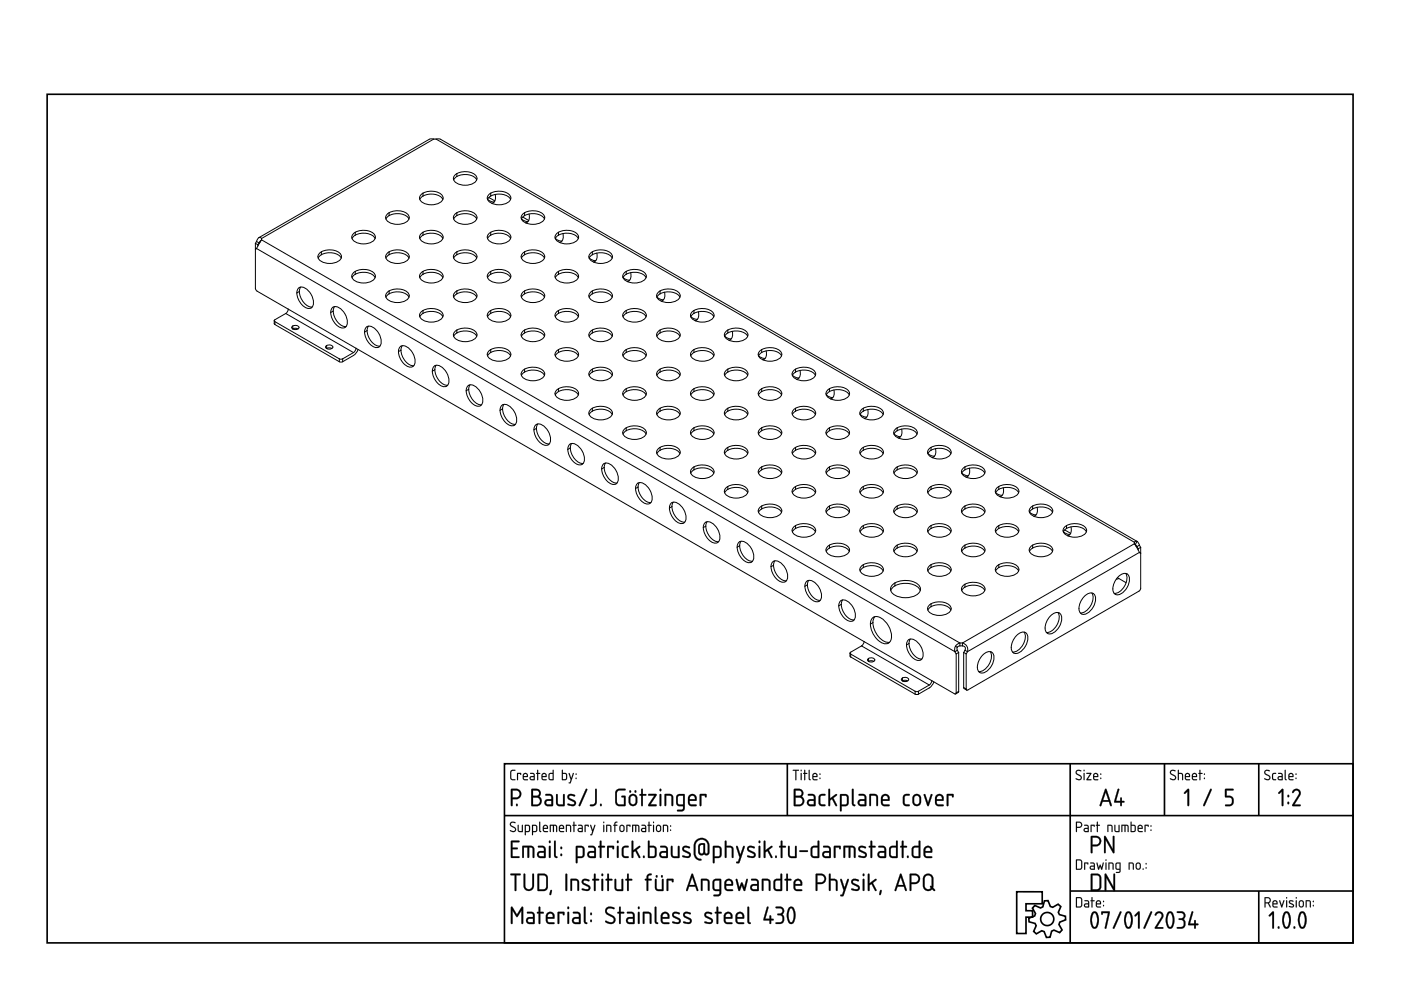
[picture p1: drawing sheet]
<svg xmlns="http://www.w3.org/2000/svg" width="297mm" height="210mm" viewBox="0 0 297 210" stroke-linecap="round" stroke-linejoin="round" font-family="sans-serif">
<g fill="none" stroke="#000" stroke-width=".35">
<path d="M10 20h276.9v179.9h-276.9zM107 161.9h179.9v38h-179.9zM107 172.9h179.9M166.9 161.9v11M226.9 161.9v38M246.9 161.9v11M266.9 161.9v11M215.6 189.1h5.4v2.5h-3.5v1.5h1.4v1.4h-1.4v3.4h-1.9zM219.4 192l1.2 .5 .5-.2 .3-1.3h.8l.5 1.2 .5 .2 1.1-.7 .6 .5-.5 1.2 .2 .5 1.3 .4v.7l-1.2 .5-.2 .5 .7 1.2-.5 .5-1.2-.5-.5 .2-.4 1.3-.7 .1-.5-1.3-.5-.2-1.2 .7-.5-.5 .5-1.2-.2-.5-1.3-.4-.1-.7 1.3-.5 .1-.5-.6-1.2zM226.9 188.9h60M266.9 188.9v11"/>
<circle cx="222" cy="194.9" r="1.4"/>
</g>
<g fill="#000">
<path d="M108.2 174.4a.7 .7 0 0 1 1.1 .1h-.1a.48 .48 0 0 0-.5-.1 .48 .48 0 0 0-.3 .5l1 .8-.1 .6a.76 .76 0 0 1-1.2-.3l.9 .2 .2-.3-1.1-.9zM108.3 174.4l-.2 .6 .9 .5a.37 .37 0 0 1 .2 .6 .37 .37 0 0 1-.5 .1l-.5-.2v.2a.67 .67 0 0 0 .8 .2 .67 .67 0 0 0 .4-.7l-1.1-.9 .2-.4 .7 .1 .1-.1-.7-.2zM109.8 174.9l.2 .1v1.1l.6 .1v-1.2l.2-.1v1.5h-.6l-.3-.1zM109.8 174.9l.1 1.4 .9 .1v-1.5l-.1 .1v1.2h-.5l-.2-.1v-1.1zM111.5 175.1v1.1h.5l.1-1zM111.5 175.1l.7 .1-.1 1h-.6zM111.3 174.9h.8l.3 .4-.1 1-.8 .1-.1 .7-.1-.1zM111.3 174.9v2.1h.2v-.6h.5a.94 .94 0 0 0 .3-1.4zM113 175.1v1.1h.6v-1zM113 175.1l.7 .1-.1 1h-.6zM112.8 174.9h.9l.2 .4-.1 1-.8 .1-.1 .7-.1-.1zM112.8 174.9v2.1h.2v-.6h.5a.94 .94 0 0 0 .3-1.4zM114.3 174.2l.2 .1v1.7l.3 .3-.2 .1-.3-.3zM114.4 174.3l-.1 1.8 .1 .2 .2 .1-.1-2.1zM115.4 175.2l-.1 .3h.7l-.2-.4zM115.4 175.2a.36 .36 0 0 1 .4-.1 .36 .36 0 0 1 .2 .5h-.7zM115.3 175a.55 .55 0 0 1 .7 0 .55 .55 0 0 1 .1 .8l-.8-.1 .1 .4 .8 .2-.7 .1a.92 .92 0 0 1-.2-1.4zM115.3 175l-.2 .4 .1 .9 1 .1v-.2h-.8l-.1-.3v-.2h.9l-.1-.6-.5-.2zM116.6 174.9l1.4 .1 .1 .3v1.1l-.2-.1-.1-1.1-.3-.1v1.2l-.1 .1-.2-.1v-1.2h-.4v1.2l-.2 .1zM116.6 174.9v1.5l.2-.1v-1.2h.4l.2 1.3v-1.3h.5v1.2l.2 .1a1.36 1.36 0 0 0-.3-1.5zM118.8 175.2l-.1 .3h.7l-.2-.4zM118.8 175.2a.36 .36 0 0 1 .4-.1 .36 .36 0 0 1 .2 .5h-.7zM118.7 175a.56 .56 0 0 1 .7 0 .56 .56 0 0 1 .1 .8l-.8-.1 .1 .4 .8 .2-.7 .1a.92 .92 0 0 1-.2-1.4zM118.7 175l-.2 .4 .1 .9 1 .1v-.2h-.8l-.1-.3v-.2h.9l-.1-.6-.4-.2zM120 174.9h.7l.3 .1 .1 1.4-.2-.1-.1-1.1-.6-.1v1.2l-.2 .1zM120 174.9v1.5l.2-.1v-1.2l.7 .1 .1 1.2 .1-.7a.7 .7 0 0 0-.3-.8 .7 .7 0 0 0-.8 0zM121.6 174.2l.2 .1v.6l.5 .1-.5 .1v1.2l-.1 .1-.1-.1v-1.2l-.3-.1 .3-.1zM121.6 174.2v.7l-.2 .1 .2 .1 .1 1.3 .1-1.3 .4-.1-.4-.1v-.6zM122.7 175.8l.1 .4h.5v-.5zM122.7 175.8l.7-.1v.5h-.7zM122.6 174.9h.7l.3 .4-.1 1.1h-.6a.46 .46 0 0 1-.5-.4 .46 .46 0 0 1 .5-.5h.4v-.3l-.7-.1zM122.6 174.9v.1l.7 .2 .1 .4h-.5a.43 .43 0 0 0-.4 .4 .43 .43 0 0 0 .4 .4h.6l.1-1.1-.3-.4zM124 174.9l.8 .1-.1 .3-.1-.2h-.4v1.2l-.1 .1-.2-.1zM124 174.9l.1 1.5 .1-1.3h.4l.1 .2 .1-.3zM125.1 174.9l.3 .1 .3 1 .3-1 .1-.1 .1 .1-.8 2.1-.3-.1 .3-.1 .2-.6zM125.2 174.9l.4 1.4-.2 .6-.3 .1 .3 .1 .8-2.1h-.2l-.3 1-.4-1zM127.9 174.9l.2 .1v1.3l-.1 .1-.1-.1zM127.9 174.9l.1 1.5 .1-1.4zM127.9 174.4a.15 .15 0 0 1 .3 0 .15 .15 0 0 1-.3 0zM127.9 174.2v.3h.2v-.3zM128.5 174.9h.7l.3 .1 .1 1.4-.2-.1-.1-1.1-.6-.1v1.2l-.2 .1zM128.6 174.9v1.5l.1-.1v-1.2l.7 .1 .1 1.2 .1-.7a.7 .7 0 0 0-.2-.8 .7 .7 0 0 0-.8 0zM130.4 174.3l.5-.1v.2l-.4 .1v.4l.4 .1-.4 .1v1.2l-.2 .1-.1-1.3-.2-.1 .2-.1zM130.4 174.3l-.1 .6-.3 .1 .3 .1v1.3l.1-1.3 .5-.1-.5-.1 .1-.3 .4-.2v-.2zM131.6 175.2v.8l.5 .1 .1-.8-.2-.2zM131.6 175.1l.5 .1 .1 .6a.36 .36 0 0 1-.3 .4 .36 .36 0 0 1-.4-.3zM131.5 175a.55 .55 0 0 1 .6-.1 .55 .55 0 0 1 .3 .5l-.1 .8-.2 .2h-.5l-.3-.5v-.7zM131.5 175l-.1 .2-.1 .7a.53 .53 0 0 0 .6 .5 .53 .53 0 0 0 .5-.5l-.2-.9-.4-.1zM132.8 174.9l.9 .1-.1 .3-.1-.2h-.5v1.2l-.1 .1-.1-.1zM132.8 174.9l.1 1.5 .1-1.3h.5l.1 .2 .1-.3zM134 174.9l1.4 .1 .2 .3-.1 1.1-.2-.1v-1.1l-.4-.1v1.2l-.1 .1-.1-.1v-1.2h-.5v1.2l-.2 .1zM134.1 174.9l-.1 1.5 .2-.1v-1.2h.5l.1 1.3 .1-1.3h.4l.1 1.2 .1 .1a1.36 1.36 0 0 0-.2-1.5zM136.2 175.8l.1 .4h.5v-.5zM136.2 175.8l.6-.1v.5h-.6zM136 174.9h.8l.2 .4v1.1h-.7a.46 .46 0 0 1-.4-.4 .46 .46 0 0 1 .4-.5h.5v-.3l-.8-.1zM136 174.9v.1l.8 .2v.4h-.5a.43 .43 0 0 0-.4 .4 .43 .43 0 0 0 .4 .4h.7v-1.1l-.3-.4zM137.5 174.2l.2 .1v.6l.5 .1-.5 .1v1.2l-.1 .1-.1-.1v-1.2l-.2-.1 .2-.1zM137.5 174.2v.7l-.2 .1 .2 .1 .1 1.3 .1-1.3 .4-.1-.4-.1v-.6zM138.5 174.9l.2 .1v1.3l-.1 .1-.2-.1zM138.5 174.9l.1 1.5 .1-1.4zM138.4 174.4a.15 .15 0 0 1 .3 0 .15 .15 0 0 1-.3 0zM138.5 174.2v.3h.1v-.3zM139.4 175.2l-.1 .8 .5 .1 .1-.8-.2-.2zM139.4 175.1l.5 .1 .1 .6a.36 .36 0 0 1-.4 .4 .36 .36 0 0 1-.3-.3zM139.3 175a.55 .55 0 0 1 .6-.1 .55 .55 0 0 1 .3 .5l-.1 .8-.3 .2h-.4l-.3-.5v-.7zM139.3 175l-.2 .2v.7a.53 .53 0 0 0 .5 .5 .53 .53 0 0 0 .6-.5l-.2-.9-.4-.1zM140.6 174.9h.6l.4 .1v1.4l-.2-.1v-1.1l-.6-.1v1.2l-.2 .1zM140.6 174.9v1.5l.1-.1v-1.2l.7 .1 .2 1.2v-.7a.7 .7 0 0 0-.2-.8 .7 .7 0 0 0-.8 0zM142.1 175.9h.2v.3l-.2-.1zM142.1 175.9v.2h.1v-.2zM142.1 175h.2v.3h-.2zM142.1 175v.2h.2v-.2z"/>
<path d="M108.3 174.4a.64 .64 0 0 1 1 .1h-.1a.49 .49 0 0 0-.6-.1 .49 .49 0 0 0-.2 .5l.7 .5a.6 .6 0 0 1 .2 .8 .6 .6 0 0 1-.9 .1l-.3-.1 .1-.2a.51 .51 0 0 0 .6 .2 .51 .51 0 0 0 .4-.5l-1-.6-.1-.3zM109.8 174.9l.2 .1v1.1l.2 .1h.5v-1.2l.1-.1v1.5l-.9-.1zM111.5 175.1v1.1h.5l.2-1zM111.3 174.9a.77 .77 0 0 1 .9 .1 .77 .77 0 0 1 .2 .9l-.3 .5h-.6v.7h-.2zM113 175.1v1.1h.6l.1-1zM112.8 174.9a.77 .77 0 0 1 1 .1 .77 .77 0 0 1 .1 .9l-.2 .5h-.7v.7h-.2zM114.3 174.2l.2 .1v1.7l.3 .3-.2 .1-.3-.3zM115.4 175.2l-.1 .3h.7l-.2-.4zM115.3 175a.55 .55 0 0 1 .7 0 .55 .55 0 0 1 .1 .7h-.8l.1 .5 .8 .1-.7 .1a.91 .91 0 0 1-.2-1.4zM116.6 174.9h1.2a1.25 1.25 0 0 1 .2 1.5l-.1-1.2-.2-.1h-.2l-.1 1.3-.2-.1v-1.2h-.4v1.2l-.2 .1zM118.8 175.2l-.1 .3h.7l-.2-.4zM118.7 175a.55 .55 0 0 1 .7 0 .55 .55 0 0 1 .1 .7h-.8l.1 .5 .8 .1-.7 .1a.91 .91 0 0 1-.2-1.4zM120 174.9a.71 .71 0 0 1 .8 0 .71 .71 0 0 1 .3 .8l-.1 .7-.1-1.2-.7-.1v1.2l-.2 .1zM121.6 174.2l.2 .1v.6l.4 .1-.4 .1-.1 1.3-.1-1.3-.2-.1 .2-.1zM122.7 175.8l.1 .4h.5v-.5zM122.6 174.9h.7l.3 .4-.1 1.1h-.6a.44 .44 0 0 1-.4-.4 .44 .44 0 0 1 .4-.5h.4v-.3l-.7-.1zM124 174.9l.8 .1-.1 .3-.1-.2h-.4l-.1 1.3zM125.2 174.9l.1 .1 .4 1 .3-1h.2l-.8 2.1-.3-.1 .3-.1 .2-.6zM127.9 174.9l.2 .1-.1 1.4zM127.9 174.4a.15 .15 0 0 1 .3 0 .15 .15 0 0 1-.3 0zM128.5 174.9a.71 .71 0 0 1 .9 0 .71 .71 0 0 1 .2 .8l-.1 .7-.1-1.2-.7-.1v1.2l-.2 .1zM130.4 174.3l.5-.1v.2l-.4 .2v.3l.4 .1-.4 .1-.2 1.3-.1-1.3-.2-.1 .2-.1zM131.6 175.2l-.1 .7a.34 .34 0 0 0 .4 .3 .34 .34 0 0 0 .3-.4l-.1-.6zM131.5 175l.6-.1a.93 .93 0 0 1 0 1.5h-.4a.96 .96 0 0 1-.2-1.4zM132.8 174.9l.9 .1-.1 .3-.1-.2h-.5l-.1 1.3zM134.1 174.9h1.2a1.25 1.25 0 0 1 .2 1.5l-.2-1.2-.2-.1h-.2l-.1 1.3-.1-.1v-1.2h-.5v1.2l-.2 .1zM136.2 175.8l.1 .4h.5v-.5zM136 174.9h.7l.3 .4v1.1h-.7a.44 .44 0 0 1-.4-.4 .44 .44 0 0 1 .4-.5h.5v-.3l-.8-.1zM137.5 174.2l.2 .1v.6l.5 .1-.5 .1-.1 1.3-.1-1.3-.2-.1 .2-.1zM138.5 174.9l.2 .1-.1 1.4zM138.4 174.4a.15 .15 0 0 1 .3 0 .15 .15 0 0 1-.3 0zM139.4 175.2l-.1 .7a.34 .34 0 0 0 .3 .3 .34 .34 0 0 0 .4-.4l-.1-.6zM139.3 175l.6-.1a.93 .93 0 0 1-.1 1.5h-.4a.96 .96 0 0 1-.1-1.4zM140.6 174.9a.71 .71 0 0 1 .8 0 .71 .71 0 0 1 .3 .8l-.1 .7-.2-1.2-.6-.1v1.2l-.2 .1zM142.1 175.9h.2v.2h-.2zM142.1 175h.2v.3h-.2z"/>
<path d="M108.7 167.6v1.5h.8a.75 .75 0 0 0 .7-.8 .75 .75 0 0 0-.8-.7zM108.4 167.3l.1-.1a1.69 1.69 0 0 1 1.7 .4 1.1 1.1 0 0 1 .2 1.2 1.1 1.1 0 0 1-.9 .6h-.8v1.3l-.1 .2h-.2zM109.4 170.5h.3v.4h-.3zM112.7 167.3l.9-.1a.93 .93 0 0 1 1 .6 .93 .93 0 0 1-.3 1.1 1.11 1.11 0 0 1 .5 1.2 1.11 1.11 0 0 1-.9 .8h-1.2zM113 169.1v1.5h.8a.74 .74 0 0 0 .7-.8 .74 .74 0 0 0-.7-.7zM113 167.6v1.1h.7a.56 .56 0 0 0 .6-.5 .56 .56 0 0 0-.6-.6zM115.9 169.9l-.1 .4 .2 .2 .9 .1v-.8zM115.7 168.4h1l.5 .5v1.9l-.1 .1h-1a.74 .74 0 0 1-.7-.7 .74 .74 0 0 1 .7-.8h.8v-.5l-.2-.2-1-.1zM117.9 168.4h.3v.2l.1 1.7 .3 .3h.8v-2.1l.2-.1 .1 .2v2.3h-1.1a.84 .84 0 0 1-.7-1.1zM120.5 168.5a1.2 1.2 0 0 1 1.4 .2l-.1 .2-.6-.2a.34 .34 0 0 0-.4 0 .34 .34 0 0 0-.1 .4l1 .6a.71 .71 0 0 1 .3 1 .71 .71 0 0 1-1 .2l-.7-.2v-.3h.2a.78 .78 0 0 0 1.3-.1l-.3-.3-.8-.4a.66 .66 0 0 1-.2-1.1zM124.2 167.3h.3v.2l-1.4 3.3-.4 .1v-.3zM126.2 167.3h.3v.1v2.6a.91 .91 0 0 1-.5 .8 .91 .91 0 0 1-.9-.1l.2-.1a.66 .66 0 0 0 .9-.6zM127.3 170.5h.2v.4h-.2zM130.7 167.5l.7-.3 1.2 .1v.2l-.2 .1-1.3 .1-.3 .5v1.9l.3 .4 1.2 .1v-1.5h-.4l-.2-.2 .2-.2 .7 .1v2.1h-1.5l-.5-.4-.2-2.4zM134.6 167.6h.3v.4h-.3zM133.5 167.6h.3v.4h-.3zM133.8 168.8l-.1 .3-.1 .9a.57 .57 0 0 0 .6 .6 .57 .57 0 0 0 .6-.7l-.1-.8-.1-.3-.4-.1zM133.6 168.5a.92 .92 0 0 1 1.5 .7 1.51 1.51 0 0 1-.3 1.5 .92 .92 0 0 1-1 .1 .92 .92 0 0 1-.5-.8v-1zM136 167.3h.3v.1v1h.6l.1 .1-.2 .2h-.5v2l-.2 .2-.2-.2v-2l-.3-.2 .3-.1zM137.5 168.4h1.7v.2l-1.3 2h1.1h.2v.3h-1.7v-.3l1.2-1.9h-1.1l-.1-.1zM139.9 168.4h.3v.1v2.2l-.2 .2-.2-.2zM139.8 167.5a.25 .25 0 0 1 .5 0 .25 .25 0 0 1-.5 0zM140.9 168.4a1.44 1.44 0 0 1 1.8 .5v1.8l-.1 .2-.2-.2-.1-1.8-.3-.2h-.8v2l-.1 .2a3.9 3.9 0 0 1-.2-2.5zM143.8 168.8l-.1 .3v1.2l.2 .2 .9 .1v-1.9zM143.6 168.6l.5-.3 1 .1 .1 3a.79 .79 0 0 1-1 .6h-.6v-.3l1-.1 .2-.1v-.6a1.06 1.06 0 0 1-1.4-.5v-1.3zM146.4 168.9l-.2 .6h1.2a.58 .58 0 0 0-.3-.7 .58 .58 0 0 0-.7 .1zM146.2 168.6a.92 .92 0 0 1 1.2 0 .92 .92 0 0 1 .1 1.2h-1.3l.2 .7 1.1 .1 .2 .2-.2 .1h-.9a.89 .89 0 0 1-.7-1.2 1.14 1.14 0 0 1 .3-1.1zM148.4 168.4l1.2-.1 .2 .2-.1 .6-.2-.1v-.3h-.8v2l-.2 .2a3.9 3.9 0 0 1-.1-2.5z"/>
<path d="M108.7 167.6v1.5h.8a.72 .72 0 0 0 .6-.8 .72 .72 0 0 0-.7-.7zM108.7 167.6h.7a.77 .77 0 0 1 .8 .7 .77 .77 0 0 1-.7 .8h-.8zM108.4 167.3l.1-.1a1.72 1.72 0 0 1 1.8 .4h-.1a1.11 1.11 0 0 1 .3 1.2 1.11 1.11 0 0 1-1 .7l-.8-.1v1.3v.2h-.4zM108.4 167.3l-.1 3.4 .2 .2 .2-.2v-1.3a1.49 1.49 0 0 0 1.6-.4 1.1 1.1 0 0 0-.8-1.7zM109.4 170.5l.3-.1v.5h-.2zM109.5 170.5v.3h.2v-.3zM112.7 167.2h1.2l.4 .2a.88 .88 0 0 1 0 1.5 1.11 1.11 0 0 1 .6 1.2 1.11 1.11 0 0 1-1 .9l-1.2-.1-.1-3.4zM112.7 167.3v3.6h1.2a1.08 1.08 0 0 0 .9-.9 1.08 1.08 0 0 0-.5-1.1 .9 .9 0 0 0 .3-1.1 .9 .9 0 0 0-1-.5zM113 169.1v1.5h.8a.73 .73 0 0 0 .6-.5 .73 .73 0 0 0-.1-.7l-.3-.2zM113 169.1h.8a.77 .77 0 0 1 .7 .7 .77 .77 0 0 1-.7 .8h-.8zM113 167.6v1.1h.7a.53 .53 0 0 0 .6-.5 .53 .53 0 0 0-.6-.6zM113 167.6h.7a.58 .58 0 0 1 .6 .6 .58 .58 0 0 1-.6 .5h-.7zM115.9 169.9l-.1 .4 .2 .2 .9 .1v-.8zM115.9 169.9l1-.1v.8l-1-.1-.1-.3zM115.6 168.4l1.2-.1 .5 .6v1.9l-.2 .2h-1a.77 .77 0 0 1-.7-.8 .77 .77 0 0 1 .7-.8h.8l-.1-.5-.1-.2h-1.1zM115.7 168.4v.2l1 .1 .2 .2v.6h-.8a.72 .72 0 0 0-.7 .7 .72 .72 0 0 0 .7 .7l1.1-.1v-1.9l-.5-.5zM117.9 168.4h.3l.1 1.9 .3 .2 .8 .1v-2.1l.2-.2 .2 .3-.1 2.3-1.1 .1-.5-.3a3.6 3.6 0 0 1-.2-2.3zM118 168.4a3.7 3.7 0 0 0 .1 2.3l.5 .2h1.1v-2.3l-.1-.2-.2 .1v2.1h-.8l-.4-.3v-1.7v-.2zM120.4 168.5a1.2 1.2 0 0 1 1.6 .2l-.2 .2a.81 .81 0 0 0-1.1 .1l.1 .2 .9 .5a.68 .68 0 0 1 .4 .8 .68 .68 0 0 1-.9 .4l-.9-.2 .2-.3 .9 .1 .3-.1v-.3l-1-.5a.68 .68 0 0 1-.3-1.1zM120.5 168.5l-.2 .5 .2 .4 1.1 .6 .2 .3a.8 .8 0 0 1-1.3 .1h-.2l.1 .3 1.1 .2 .3-.1a.61 .61 0 0 0 .3-.6 .61 .61 0 0 0-.4-.5l-.9-.4-.2-.3a.61 .61 0 0 1 1-.2h.3l-.1-.3-.9-.1zM124.2 167.3h.3v.2l-1.4 3.3-.4 .1v-.3zM124.2 167.3l-1.4 3.6 .2-.1 1.5-3.3v-.2zM126.2 167.3h.3l.1 .1v2.6a.92 .92 0 0 1-.6 .9 .92 .92 0 0 1-1-.2l.3-.2a.63 .63 0 0 0 .9-.5zM126.2 167.3v2.9l-.3 .3-.8 .2a.89 .89 0 0 0 1.4-.7v-2.6zM127.2 170.5l.3-.1 .1 .5h-.3zM127.3 170.5v.3h.2v-.3zM130.7 167.5a1.87 1.87 0 0 1 1.7-.3l.2 .1v.3h-1.4l-.3 .3-.1 2.1 .3 .5 1.2 .1v-1.5h-.4l-.2-.2 .2-.2 .7 .1 .1 1.9-.3 .2h-1.3l-.6-.4-.1-2.4zM130.7 167.5l-.2 .6 .1 2.4 .5 .4 1.5-.1v-2l-.7-.1-.1 .2 .5 .1v1.6l-1.2-.1-.3-.4v-1.9l.3-.6h1.3l.2-.1v-.2h-1.2zM134.6 167.6l.3 .1v.3l-.3 .1zM134.6 167.6v.4h.2v-.4zM133.5 167.6h.2l.1 .4-.3 .1zM133.5 167.6v.4h.2v-.4zM133.8 168.8l-.1 .3v.9a.58 .58 0 0 0 .8 .5l.2-.6v-.9l-.5-.3zM133.8 168.8l.4-.1 .4 .1 .2 .3v.8a.59 .59 0 0 1-.6 .7 .59 .59 0 0 1-.6-.6v-.9zM133.6 168.5a.92 .92 0 0 1 1-.1 .92 .92 0 0 1 .5 .8 1.53 1.53 0 0 1-.3 1.5l-.6 .2-.6-.2a1.81 1.81 0 0 1 0-2.2zM133.6 168.6l-.3 .6a1.4 1.4 0 0 0 .5 1.6 .89 .89 0 0 0 1.3-.8v-1l-.3-.4-.6-.2zM136 167.3h.3v.1v1l.6-.1 .2 .2-.3 .2h-.5v2l-.2 .3-.2-.3v-2h-.3v-.2v-.1h.3zM136 167.3v1.1l-.4 .1 .4 .2v2l.1 .2 .2-.2v-2l.7-.2-.1-.1h-.6v-1zM137.4 168.4h1.8v.2l-1.3 2 1.1-.1 .2 .1v.3h-1.8v-.3l1.3-1.9h-1.1h-.2zM137.5 168.4l.1 .3h1.2l-1.3 1.9v.3h1.7l-.2-.3h-1.1l1.3-2v-.2zM139.9 168.4h.3v.1v2.2l-.2 .2-.2-.2zM139.9 168.4v2.3l.1 .2 .2-.2v-2.2zM139.8 167.5a.26 .26 0 0 1 .5 0 .26 .26 0 0 1-.5 0zM139.9 167.3v.4h.2v-.4zM140.9 168.4l1.1-.1 .6 .3a3.5 3.5 0 0 1 .1 2.3h-.3l-.1-.2v-1.9l-1.1-.1 .1 2-.1 .2h-.3zM141 168.4v2.4l.2-.1v-2h.8l.4 .2v1.8l.2 .2 .1-.2v-1.3a.8 .8 0 0 0-.7-1zM143.8 168.8v1.5l.1 .2 .9 .1v-1.9zM143.8 168.8l1.1-.1v1.9l-1.1-.1-.1-1.4zM143.5 168.5l.6-.2 1.1 .1v3l-.2 .5a1.42 1.42 0 0 1-1.5 0l.2-.2 .9-.1 .2-.1v-.6a1.01 1.01 0 0 1-1.5-.7l.1-1.3zM143.6 168.6l-.2 .5 .1 1.4 .4 .4h.9v.4l-.2 .4h-.9l-.1 .2a1.05 1.05 0 0 0 1.6-.5v-2.9a1.64 1.64 0 0 0-1.6 .1zM146.4 168.9l-.2 .6h1.2l-.2-.6a.61 .61 0 0 0-.8 0zM146.3 168.9a.59 .59 0 0 1 .8-.2 .59 .59 0 0 1 .3 .8h-1.2zM146.2 168.5a.94 .94 0 0 1 1.2 .1 .94 .94 0 0 1 .1 1.2h-1.3l.2 .7h1.1l.2 .3-.2 .2h-.9a.92 .92 0 0 1-.8-1.3 1.08 1.08 0 0 1 .4-1.1zM146.2 168.6a2.22 2.22 0 0 0-.1 2.1l.5 .2h.9l.2-.1-.2-.2-1.1-.1-.2-.4v-.3l1.4-.1 .1-.7-.2-.4-.7-.2zM148.4 168.4l1.2-.1 .2 .2v.5l-.1 .1-.2-.1v-.3h-.8v2l-.2 .2-.2-.2zM148.4 168.4a4.3 4.3 0 0 0 .1 2.5l.2-.2v-2h.8l.2 .3 .1-.5-.2-.1z"/>
<path d="M108.3 163.4l.9-.2v.2l-.6 .1-.2 .1v1.3l.2 .3h.6l.1 .2h-.8l-.3-.3v-1.4zM109.6 163.9l.9 .1-.1 .3-.1-.2h-.5l-.1 1.3zM111.1 164.2v.3h.6l-.2-.4zM111 164a.55 .55 0 0 1 .8 0 .55 .55 0 0 1 0 .8h-.7l.1 .4 .7 .1-.6 .1a.91 .91 0 0 1-.3-1.4zM112.6 164.8v.4h.6v-.4zM112.4 163.9h.7l.3 .4-.1 1.1h-.6a.44 .44 0 0 1-.4-.4 .44 .44 0 0 1 .4-.5h.5l-.1-.3-.7-.1zM113.9 163.2l.2 .1v.6l.4 .1-.4 .1-.1 1.3-.1-1.3-.2-.1 .2-.1zM115.1 164.2l-.1 .3h.7l-.2-.4zM115 164a.55 .55 0 0 1 .7 0 .55 .55 0 0 1 .1 .8h-.8l.1 .4 .8 .1-.7 .1a.91 .91 0 0 1-.2-1.4zM116.6 164.1l-.1 .1a.63 .63 0 0 0 0 .7 .63 .63 0 0 0 .7 .3v-1.1zM116.4 164l.8-.1v-.6l.2-.1v2.2h-.8l-.3-.2zM119.3 164.1v1.1h.5a.78 .78 0 0 0 .2-1zM119.2 163.2l.1 .1v.6h.7l.2 .3v.8l-.2 .4-.9-.1zM120.6 163.9l.2 .1 .3 1 .4-1h.2l-.8 2.1-.3-.1 .2-.1 .2-.6zM122.1 164.9h.1v.2h-.1zM122.1 164h.1v.3h-.1z"/>
<path d="M108.3 163.3l1-.1v.2l-.7 .1-.2 .1v1.3l.1 .2 .8 .1v.2h-.8l-.3-.3v-1.4zM108.4 163.4l-.2 .3v1.4l.3 .3h.7v-.2h-.6l-.2-.3v-1.3l.2-.2h.6v-.2zM109.6 163.9l.9 .1-.1 .3-.1-.2h-.5v1.2l-.1 .1-.1-.1zM109.7 163.9v1.5l.1-1.3h.5l.1 .2 .1-.3zM111.1 164.2v.3h.6l-.2-.4zM111.1 164.2a.36 .36 0 0 1 .5-.1 .36 .36 0 0 1 .1 .5h-.7zM111 164a.55 .55 0 0 1 .8 0 .55 .55 0 0 1 0 .8h-.7v.3l.9 .2-.7 .1a.92 .92 0 0 1-.3-1.4zM111 164l-.2 .4 .2 .9 .9 .1v-.1l-.8-.1-.1-.3v-.2h.9l-.1-.6-.4-.2zM112.6 164.8v.4h.6v-.4zM112.5 164.8l.7-.1v.5h-.6zM112.4 163.9h.7l.3 .4v1.1h-.7a.46 .46 0 0 1-.4-.4 .46 .46 0 0 1 .4-.5h.5l-.1-.3-.7-.1zM112.4 163.9v.2l.8 .1v.4h-.5a.43 .43 0 0 0-.4 .4 .43 .43 0 0 0 .4 .4h.6l.1-1.1-.3-.4zM113.9 163.2l.2 .1v.6l.5 .1-.5 .1v1.2l-.1 .1-.1-.1v-1.2l-.3-.1 .3-.1zM113.9 163.3v.6l-.2 .1 .2 .1 .1 1.3 .1-1.3 .4-.1-.4-.1v-.6zM115.1 164.2l-.1 .3h.7l-.2-.4zM115.1 164.2a.36 .36 0 0 1 .4-.1 .36 .36 0 0 1 .2 .5h-.7zM115 164a.55 .55 0 0 1 .8 0 .55 .55 0 0 1 0 .8h-.8l.1 .3 .8 .2-.7 .1a.92 .92 0 0 1-.2-1.4zM115 164l-.2 .4 .1 .9 1 .1v-.1l-.8-.1-.1-.3v-.2h.9l-.1-.6-.4-.2zM116.6 164.1l-.1 1 .7 .1v-1.1zM116.6 164.1h.6v1.1h-.3a.65 .65 0 0 1-.3-1.1zM116.4 164l.8-.1v-.6l.2-.1v2.2h-.8l-.3-.2zM116.4 164l-.1 1.2 .3 .2h.7l.1-2.1h-.2v.6zM119.3 164.1v1.1h.5a.76 .76 0 0 0 0-1.1zM119.3 164.1h.5a.73 .73 0 0 1 .2 1l-.7 .1zM119.1 163.2l.3 .1-.1 .6h.7l.2 .3v1l-.2 .2-.9-.1zM119.2 163.2l-.1 2.1 .9 .1 .2-.4v-.8l-.2-.3h-.7v-.6zM120.6 163.9l.2 .1 .3 1 .3-1 .2-.1 .1 .1-.8 2.1-.3-.1 .2-.1 .2-.6zM120.6 163.9l.4 1.4-.2 .6-.2 .1 .3 .1 .8-2.1h-.2l-.4 1-.3-1zM122 164.9h.2v.3h-.2zM122.1 164.9v.2h.1v-.2zM122 164h.2v.3h-.2zM122.1 164v.2l.1 .1v-.3z"/>
<path d="M168.1 163.2h1.2l.1 .1-.6 .1 .1 1.9-.2 .1-.1-.1v-1.9h-.5zM168.1 163.2v.2h.5l.1 2 .1-2 .6-.1zM169.8 163.9l.2 .1v1.3l-.1 .1-.2-.1zM169.8 163.9l.1 1.5 .1-1.4zM169.7 163.4a.15 .15 0 0 1 .3 0 .15 .15 0 0 1-.3 0zM169.8 163.2v.3h.1v-.3zM170.5 163.2l.2 .1v.6l.5 .1-.5 .1v1.2l-.1 .1-.1-.1v-1.2l-.2-.1 .2-.1zM170.5 163.3v.6l-.2 .1 .2 .1 .1 1.3 .1-1.3 .4-.1-.4-.1v-.6zM171.5 163.2l.2 .1v1.7l.2 .3-.1 .1-.4-.3zM171.5 163.3v1.8v.2l.3 .1-.1-2.1zM172.5 164.2l-.1 .3h.7l-.2-.4zM172.5 164.2a.36 .36 0 0 1 .5-.1 .36 .36 0 0 1 .1 .5h-.7zM172.4 164a.55 .55 0 0 1 .8 0 .55 .55 0 0 1 0 .8h-.8l.1 .3 .8 .2-.6 .1a.92 .92 0 0 1-.3-1.4zM172.4 164l-.2 .4 .2 .9 .9 .1v-.1l-.8-.1-.1-.3v-.2h.9l-.1-.6-.4-.2zM173.8 164.9h.1v.3h-.1zM173.8 164.9v.2h.1v-.2zM173.8 164h.1l.1 .3h-.2zM173.8 164v.2l.1 .1v-.3z"/>
<path d="M168.1 163.2l1.3 .1-.6 .1-.1 2-.1-2h-.5zM169.8 163.9l.2 .1-.1 1.4zM169.8 163.4a.14 .14 0 0 1 .2 0 .14 .14 0 0 1-.2 0zM170.5 163.2l.2 .1v.6l.5 .1-.5 .1-.1 1.3-.1-1.3-.2-.1 .2-.1zM171.5 163.2l.2 .1v1.7l.2 .3-.1 .1-.3-.3zM172.5 164.2l-.1 .3h.7l-.2-.4zM172.4 164a.55 .55 0 0 1 .8 0 .55 .55 0 0 1 0 .8h-.8l.1 .4 .8 .1-.6 .1a.91 .91 0 0 1-.3-1.4zM173.8 164.9h.1v.2h-.1zM173.8 164h.1v.3h-.1z"/>
<path d="M168.4 167.3l.9-.1a.93 .93 0 0 1 .9 .6 .93 .93 0 0 1-.2 1.1 1.11 1.11 0 0 1 .5 1.2 1.11 1.11 0 0 1-1 .8h-1.2zM168.7 169.1v1.5h.7a.74 .74 0 0 0 .8-.8 .74 .74 0 0 0-.8-.7zM168.7 167.6v1.1h.7a.56 .56 0 0 0 .6-.5 .56 .56 0 0 0-.6-.6zM171.5 169.9v.4l.2 .2 .9 .1v-.8zM171.3 168.4h1.1l.5 .5v1.9l-.2 .1h-.9a.74 .74 0 0 1-.7-.7 .74 .74 0 0 1 .7-.8h.8l-.1-.5-.2-.2-1-.1zM173.8 168.6a1.11 1.11 0 0 1 1.2-.1v.1a.86 .86 0 0 0-1.1 .6l.1 1.2 .1 .1 .9 .1v.1a.96 .96 0 0 1-1.2 .1 .96 .96 0 0 1-.2-1.2v-.7zM175.7 167.3h.2l.1 .1v1.9l1.2-.9h.2v.3l-.7 .5 .7 1.5v.2l-.3-.1-.7-1.4-.4 .3-.1 1.2h-.2zM178.4 168.7v1.9l1-.1 .2-.3v-1.2l-.2-.3zM178.1 168.4a1.38 1.38 0 0 1 1.8 .5v.2a1.71 1.71 0 0 1-.5 1.8h-1v1.1h-.3zM180.7 167.3h.2l.1 .1v2.9l.4 .4a.52 .52 0 0 1-.7 0 .52 .52 0 0 1-.1-.7zM182.3 169.9l-.1 .4 .2 .2 .9 .1v-.8zM182.1 168.4h1.1l.5 .5v1.9l-.2 .1h-1a.74 .74 0 0 1-.7-.7 .74 .74 0 0 1 .8-.8h.7v-.5l-.2-.2-1-.1zM184.4 168.4a1.44 1.44 0 0 1 1.7 .5v1.8l-.1 .2-.2-.2v-1.8l-.4-.2h-.7v2l-.2 .2a3.9 3.9 0 0 1-.1-2.5zM187.3 168.9l-.1 .6h1.1a.58 .58 0 0 0-.3-.7 .58 .58 0 0 0-.7 .1zM187.1 168.6a.92 .92 0 0 1 1.2 0 .92 .92 0 0 1 .2 1.2h-1.4l.2 .7 1.1 .1 .2 .2-.2 .1h-.9a.89 .89 0 0 1-.7-1.2 1.14 1.14 0 0 1 .3-1.1zM191.6 168.6a1.11 1.11 0 0 1 1.3-.1l-.1 .1a.86 .86 0 0 0-1 .6v1.2l.2 .1 .8 .1 .1 .1a.96 .96 0 0 1-1.2 .1 .96 .96 0 0 1-.3-1.2l.1-.7zM194 168.8l-.2 .3v.9a.57 .57 0 0 0 .6 .6 .57 .57 0 0 0 .5-.7v-.8l-.1-.3-.4-.1zM193.8 168.5a.92 .92 0 0 1 1.5 .7 1.51 1.51 0 0 1-.3 1.5 .92 .92 0 0 1-1 .1 .92 .92 0 0 1-.5-.8v-1zM195.9 168.4l.3 .1 .6 1.7 .5-1.7 .2-.1 .2 .1-.8 2.3-.1 .1-.2-.1zM198.7 168.9l-.1 .6h1.1a.58 .58 0 0 0-.2-.7 .58 .58 0 0 0-.8 .1zM198.6 168.6a.92 .92 0 0 1 1.2 0 .92 .92 0 0 1 .1 1.2h-1.3l.2 .7 1.1 .1 .2 .2-.2 .1h-.9a.89 .89 0 0 1-.8-1.2 1.14 1.14 0 0 1 .4-1.1zM200.8 168.4l1.2-.1 .2 .2-.2 .6-.1-.1-.1-.3h-.7v2l-.2 .2a3.9 3.9 0 0 1-.1-2.5z"/>
<path d="M168.4 167.2h1.2l.4 .2a.88 .88 0 0 1 0 1.5 1.11 1.11 0 0 1 .5 1.2 1.11 1.11 0 0 1-1 .9l-1.2-.1v-3.4zM168.4 167.3v3.6h1.1a1.08 1.08 0 0 0 1-.9 1.08 1.08 0 0 0-.6-1.1 .9 .9 0 0 0 .3-1.1 .9 .9 0 0 0-.9-.5zM168.7 169.1v1.5h.7a.73 .73 0 0 0 .7-.5 .73 .73 0 0 0-.1-.7l-.4-.2zM168.6 169.1h.8a.77 .77 0 0 1 .8 .7 .77 .77 0 0 1-.8 .8h-.8zM168.7 167.6v1.1h.7a.53 .53 0 0 0 .6-.5 .53 .53 0 0 0-.6-.6zM168.6 167.6h.8a.58 .58 0 0 1 .6 .6 .58 .58 0 0 1-.6 .5h-.8zM171.6 169.9l-.1 .4 .2 .2 .9 .1v-.8zM171.5 169.9l1.1-.1v.8l-1.1-.1-.1-.3zM171.3 168.4l1.1-.1 .5 .6v1.9l-.2 .2h-.9a.77 .77 0 0 1-.7-.8 .77 .77 0 0 1 .7-.8h.8l-.1-.5-.2-.2h-1zM171.3 168.4v.2l1 .1 .3 .2v.6h-.8a.72 .72 0 0 0-.7 .7 .72 .72 0 0 0 .7 .7l1.1-.1v-1.9l-.5-.5zM173.7 168.5a1.11 1.11 0 0 1 1.3 0v.2a.86 .86 0 0 0-1.1 .5l.1 1.2 1 .2v.1a1.07 1.07 0 0 1-1.3 0 2.79 2.79 0 0 1 0-2.2zM173.8 168.6l-.2 .3a2.07 2.07 0 0 0 .3 1.9l.9 .1 .2-.2-.2-.1-.7-.1a1.97 1.97 0 0 1 0-1.8h.7l.2-.2a1.12 1.12 0 0 0-1.2 .1zM175.7 167.3h.3v.1v1.9l1.1-.9h.4l-.1 .3-.7 .5 .8 1.4-.1 .3-.3-.1-.7-1.4-.4 .3v1.2h-.3zM175.7 167.3v3.6l.3-.2v-1l.4-.3 .7 1.4 .3 .1-.7-1.7 .7-.5v-.3h-.2l-1.2 .9v-1.9zM178.4 168.7v1.9l1-.1 .2-.3-.1-1.4zM178.4 168.7h1l.2 .2v1.3l-.2 .4h-1zM178.1 168.4h1.3l.4 .2 .2 .5-.1 1.4-.5 .4h-1l.1 .9-.2 .3-.2-.3zM178.2 168.4l-.1 3.6h.3v-.2v-.9l1.2-.1a2.14 2.14 0 0 0 .3-1.9l-.1-.1a1.5 1.5 0 0 0-1.6-.4zM180.7 167.3h.3v.1v2.9l.4 .4a.54 .54 0 0 1-.7 0 .54 .54 0 0 1-.1-.7zM180.7 167.3l-.1 .1a8.4 8.4 0 0 0 .2 3.3l.4 .2 .1-.2-.3-.4v-2.9zM182.3 169.9v.4l.1 .2 .9 .1v-.8zM182.3 169.9l1-.1v.8l-1-.1-.1-.3zM182.1 168.4l1.1-.1 .5 .6v1.9l-.2 .2h-1a.77 .77 0 0 1-.7-.8 .77 .77 0 0 1 .8-.8h.7v-.5l-.2-.2h-1zM182.1 168.4v.2l1 .1 .2 .2v.6h-.7a.72 .72 0 0 0-.7 .7 .72 .72 0 0 0 .6 .7l1.1-.1v-1.9l-.4-.5zM184.3 168.4l1.1-.1 .6 .3a3.5 3.5 0 0 1 .1 2.3h-.3v-.2l-.1-1.9-1-.1v2l-.1 .2h-.3zM184.4 168.4v2.4l.2-.1v-2h.8l.4 .2v1.8l.2 .2 .1-.2v-1.3a.8 .8 0 0 0-.7-1zM187.3 168.9l-.1 .6h1.1l-.2-.6a.61 .61 0 0 0-.8 0zM187.3 168.9a.59 .59 0 0 1 .7-.2 .59 .59 0 0 1 .3 .8h-1.2zM187.1 168.5a.94 .94 0 0 1 1.3 .1 .94 .94 0 0 1 .1 1.2h-1.4l.2 .7h1.1l.3 .3-.3 .2h-.9a.92 .92 0 0 1-.7-1.3 1.08 1.08 0 0 1 .3-1.1zM187.1 168.6a2.22 2.22 0 0 0-.1 2.1l.5 .2h.9l.2-.1-.2-.2-1.1-.1-.2-.4v-.3l1.5-.1v-.7l-.2-.4-.7-.2zM191.6 168.5a1.11 1.11 0 0 1 1.3 0v.2a.86 .86 0 0 0-1.1 .5l.1 1.2 1 .2v.1a1.07 1.07 0 0 1-1.3 0 2.79 2.79 0 0 1 0-2.2zM191.6 168.6l-.1 .3a2.07 2.07 0 0 0 .3 1.9l.9 .1 .2-.2-.2-.1-.7-.1a1.97 1.97 0 0 1 0-1.8h.7l.2-.2a1.12 1.12 0 0 0-1.3 .1zM194 168.8l-.2 .3v.9a.58 .58 0 0 0 .9 .5l.2-.6-.1-.9-.4-.3zM194 168.8l.4-.1 .4 .1 .1 .3 .1 .8a.59 .59 0 0 1-.6 .7 .59 .59 0 0 1-.6-.6v-.9zM193.8 168.5a.94 .94 0 0 1 1.5 .7 1.53 1.53 0 0 1-.3 1.5l-.6 .2-.7-.2a1.81 1.81 0 0 1 .1-2.2zM193.8 168.6l-.3 .6a1.4 1.4 0 0 0 .4 1.6 .89 .89 0 0 0 1.4-.8l-.1-1-.2-.4-.7-.2zM195.9 168.4l.3 .1 .6 1.7 .5-1.7 .2-.2 .2 .2-.7 2.3-.2 .2-.2-.2-.8-2.2zM195.9 168.4l.7 2.4 .2 .1 .9-2.4-.2-.1-.1 .1-.6 1.8-.6-1.8zM198.7 168.9l-.1 .6h1.1l-.1-.6a.61 .61 0 0 0-.9 0zM198.7 168.9a.59 .59 0 0 1 .8-.2 .59 .59 0 0 1 .2 .8h-1.1zM198.5 168.5a.94 .94 0 0 1 1.3 .1 .94 .94 0 0 1 .1 1.2h-1.3l.2 .7h1.1l.2 .3-.2 .2h-.9a.92 .92 0 0 1-.8-1.3 1.08 1.08 0 0 1 .4-1.1zM198.6 168.6a2.22 2.22 0 0 0-.1 2.1l.5 .2h.9l.2-.1-.2-.2-1.1-.1-.2-.4v-.3l1.4-.1v-.7l-.1-.4-.7-.2zM200.8 168.4l1.2-.1 .2 .2v.5l-.2 .1-.1-.1-.1-.3h-.7v2l-.2 .2-.2-.2zM200.8 168.4a4.3 4.3 0 0 0 .1 2.5l.2-.2v-2h.8l.1 .3 .2-.5-.2-.1z"/>
<path d="M228.2 163.4a.7 .7 0 0 1 1 .1v.1a.48 .48 0 0 0-.6-.1 .48 .48 0 0 0-.3 .4l1 .8-.1 .6a.76 .76 0 0 1-1.1-.3l.8 .2 .2-.3-1-.9zM228.2 163.4l-.1 .6 .8 .6a.37 .37 0 0 1 .2 .5 .37 .37 0 0 1-.5 .1l-.4-.2-.1 .2a.67 .67 0 0 0 .8 .2 .67 .67 0 0 0 .4-.7l-1-.9 .1-.4 .8 .1v-.1l-.6-.2zM229.8 163.9l.2 .1v1.3l-.2 .1-.1-.1zM229.8 163.9v1.5l.1-1.4zM229.7 163.4a.15 .15 0 0 1 .3 0 .15 .15 0 0 1-.3 0zM229.8 163.2v.3h.1v-.3zM230.3 163.9h1.1l-.8 1.3h.7l.1 .2h-1.1l.8-1.3h-.7zM230.4 163.9v.2h.7l-.7 1.3h1l-.1-.2h-.7l.8-1.3zM232 164.2v.3h.6l-.1-.4zM232 164.2a.36 .36 0 0 1 .5-.1 .36 .36 0 0 1 .1 .5h-.6zM231.9 164a.55 .55 0 0 1 .8 0 .55 .55 0 0 1 .1 .8h-.8v.3l.9 .2-.7 .1a.92 .92 0 0 1-.3-1.4zM232 164l-.2 .4 .1 .9 .9 .1v-.1l-.7-.1-.1-.3v-.2h.8l-.1-.6-.4-.2zM233.3 164.9h.2v.3h-.2zM233.3 164.9v.2h.2v-.2zM233.3 164h.2v.3h-.2zM233.3 164v.2l.2 .1v-.3z"/>
<path d="M228.2 163.4a.64 .64 0 0 1 1 .1 .49 .49 0 0 0-.6-.1 .49 .49 0 0 0-.3 .6l.7 .4a.6 .6 0 0 1 .3 .8 .6 .6 0 0 1-1 .1l-.2-.1 .1-.2a.51 .51 0 0 0 .6 .2 .51 .51 0 0 0 .3-.5l-.9-.6-.2-.3zM229.8 163.9l.2 .1-.2 1.4zM229.7 163.4a.15 .15 0 0 1 .3 0 .15 .15 0 0 1-.3 0zM230.3 163.9h1.1l-.8 1.3h.7l.1 .2h-1l.7-1.3h-.7zM232 164.2v.3h.6l-.1-.4zM231.9 164a.55 .55 0 0 1 .8 0 .55 .55 0 0 1 .1 .8h-.8l.1 .4 .8 .1-.7 .1a.91 .91 0 0 1-.3-1.4zM233.3 164.9h.2v.2h-.2zM233.3 164h.2v.3h-.2z"/>
<path d="M228.3 174.4v.9h.5a.45 .45 0 0 0 .4-.5 .45 .45 0 0 0-.4-.4zM228.2 174.2h.6a.66 .66 0 0 1 .6 .7 .66 .66 0 0 1-.6 .6h-.5v.8l-.2 .1zM230 175.8l.1 .4h.5v-.5zM229.9 174.9h.7l.2 .4v1.1h-.6a.44 .44 0 0 1-.5-.4 .44 .44 0 0 1 .5-.5h.4v-.3l-.7-.1zM231.3 174.9l.8 .1-.1 .3-.1-.2h-.5l-.1 1.3zM232.6 174.2l.2 .1v.6l.4 .1-.4 .1-.1 1.3-.1-1.3-.3-.1 .3-.1zM234.8 174.9a.71 .71 0 0 1 .9 0 .71 .71 0 0 1 .2 .8l-.1 .7-.1-1.2-.7-.1v1.2l-.2 .1zM236.3 174.9l.2 .1v1.1l.2 .1h.5v-1.2l.1-.1v1.5l-.9-.1zM237.8 174.9h1.2a1.25 1.25 0 0 1 .2 1.5l-.1-1.2-.3-.1h-.2l-.1 1.3-.1-.1v-1.2h-.4v1.2l-.2 .1zM239.9 175.1v1.1h.4a.78 .78 0 0 0 .2-1zM239.7 174.2l.2 .1v.6h.7l.2 .3v.8l-.3 .4-.8-.1zM241.5 175.2l-.1 .3h.7l-.2-.4zM241.4 175a.55 .55 0 0 1 .7 0 .55 .55 0 0 1 .1 .7h-.8l.1 .5 .8 .1-.7 .1a.91 .91 0 0 1-.2-1.4zM242.7 174.9l.9 .1-.1 .3-.2-.2h-.4l-.1 1.3zM243.9 175.9h.2v.2h-.2zM243.9 175h.2v.3h-.2z"/>
<path d="M228.3 174.4v.9h.5a.43 .43 0 0 0 .4-.5 .43 .43 0 0 0-.4-.4zM228.3 174.4h.5a.46 .46 0 0 1 .4 .4 .46 .46 0 0 1-.4 .5h-.5zM228.1 174.2h.9l.3 .2a.67 .67 0 0 1 .1 .7 .67 .67 0 0 1-.6 .5l-.5-.1 .1 .8-.3 .1zM228.2 174.3v2.1l.1-.9a.87 .87 0 0 0 1-.3v.1a.66 .66 0 0 0-.5-1.1zM230 175.8l.1 .4h.5v-.5zM230 175.8l.6-.1v.5h-.6zM229.9 174.9h.7l.3 .4-.1 1.1h-.6a.46 .46 0 0 1-.5-.4 .46 .46 0 0 1 .5-.5h.4v-.3l-.7-.1zM229.9 174.9v.1l.7 .2v.4h-.4a.43 .43 0 0 0-.4 .4 .43 .43 0 0 0 .4 .4h.6v-1.1l-.2-.4zM231.2 174.9l.9 .1-.1 .3-.1-.2h-.5l.1 1.2-.2 .1-.1-.1zM231.3 174.9v1.5l.1-1.3h.5l.1 .2 .1-.3zM232.6 174.2l.2 .1v.6l.4 .1-.4 .1v1.2l-.1 .1-.2-.1 .1-1.2-.3-.1 .3-.1zM232.6 174.2v.7l-.2 .1 .2 .1 .1 1.3 .1-1.3 .4-.1-.4-.1v-.6zM234.8 174.9h.7l.3 .1 .1 1.4-.2-.1-.1-1.1-.6-.1v1.2l-.2 .1zM234.8 174.9v1.5l.2-.1v-1.2l.7 .1 .1 1.2 .1-.7a.7 .7 0 0 0-.3-.8 .7 .7 0 0 0-.8 0zM236.3 174.9l.2 .1v1.1l.6 .1v-1.2l.3-.1v1.5h-.7l-.3-.1zM236.3 174.9l.1 1.4 .9 .1v-1.5l-.1 .1v1.2h-.5l-.2-.1v-1.1zM237.8 174.9l1.4 .1 .1 .3v1.1l-.2-.1-.1-1.1-.4-.1v1.2l-.1 .1-.1-.1v-1.2h-.4v1.2l-.2 .1zM237.8 174.9v1.5l.1-.1v-1.2h.5l.1 1.3 .1-1.3h.4l.1 1.2 .2 .1a1.36 1.36 0 0 0-.3-1.5zM239.9 175.1v1.1h.4a.76 .76 0 0 0 .1-1.1zM239.9 175.1h.5a.73 .73 0 0 1 .2 1l-.7 .1zM239.7 174.2l.2 .1v.6h.7l.2 .2v1.1l-.3 .2-.8-.1zM239.7 174.2v2.1l.8 .1 .3-.4v-.8l-.2-.3h-.7v-.6zM241.5 175.2l-.1 .3h.7l-.2-.4zM241.5 175.2a.36 .36 0 0 1 .4-.1 .36 .36 0 0 1 .2 .5h-.7zM241.4 175a.56 .56 0 0 1 .7 0 .56 .56 0 0 1 .1 .8l-.8-.1 .1 .4 .8 .2-.7 .1a.92 .92 0 0 1-.2-1.4zM241.4 175l-.2 .4 .1 .9 .9 .1v-.2h-.7l-.1-.3v-.2h.8l-.1-.6-.4-.2zM242.7 174.9l.9 .1-.1 .3-.2-.2h-.4v1.2l-.1 .1-.1-.1zM242.7 174.9l.1 1.5 .1-1.3h.5l.1 .2v-.3zM243.9 175.9h.2v.3l-.2-.1zM244 175.9v.2h.1v-.2zM243.9 175h.2v.3h-.2zM244 175v.2h.1v-.2z"/>
<path d="M231.6 177.6v1.5h.8a.75 .75 0 0 0 .7-.8 .75 .75 0 0 0-.8-.7zM231.3 177.3l.2-.1a1.69 1.69 0 0 1 1.7 .4 1.1 1.1 0 0 1 .2 1.2 1.1 1.1 0 0 1-1 .6h-.8v1.3v.2h-.3zM234.1 177.3h.3l1.5 2.8v-2.7l.1-.1h.2v3.6l-.3-.1-1.5-2.7v2.6v.2h-.3z"/>
<path d="M231.6 177.6v1.5h.8a.72 .72 0 0 0 .7-.8 .72 .72 0 0 0-.8-.7zM231.6 177.6h.7a.77 .77 0 0 1 .8 .7 .77 .77 0 0 1-.7 .8h-.8zM231.3 177.3l.2-.1a1.72 1.72 0 0 1 1.7 .4 1.11 1.11 0 0 1 .2 1.2 1.11 1.11 0 0 1-1 .7l-.8-.1 .1 1.3-.1 .2h-.3zM231.3 177.3v3.4l.1 .2 .2-.2v-1.3a1.49 1.49 0 0 0 1.7-.4 1.1 1.1 0 0 0-.9-1.7zM234.1 177.3h.4l1.4 2.8v-2.7l.1-.1h.3v3.6l-.4-.1-1.4-2.7v2.6l-.1 .2h-.3zM234.1 177.3v3.5l.3-.1v-2.7l1.6 2.8h.2v-3.5l-.2 .1v2.7l-1.6-2.8z"/>
<path d="M234.3 167.3l.3 .1 1.1 3.2-.1 .4-.3-.2-.2-.8h-1.3l-.4 .9h-.2l-.1-.1zM234.4 167.3l-1.2 3.5 .1 .1 .2-.1 .2-.8h1.4l.5 .9 .1-.2-1.1-3.3zM234.4 168l-.5 1.7h1.1zM234.4 167.9l.6 1.8h-1.2zM237 167.2l.3 .1v.1l-.7 2.4h.9v-.5l.2-.2 .2 .2v.5h.3l.2 .2-.2 .2h-.3v.5l-.2 .2-.2-.2v-.5h-1.1l-.2-.2zM237 167.3l-.8 2.7 .2 .2h1.1v.5l.2 .2 .1-.2v-.6l.6-.1-.2-.2h-.4v-.6l-.2-.1-.1 .7h-.9l.7-2.4-.1-.1z"/>
<path d="M234.3 167.3l.3 .1 1.1 3.3-.1 .2-.5-.9h-1.3l-.4 .9-.3-.1zM234.4 168l-.5 1.7h1.1zM237 167.3h.3v.1l-.7 2.4h.9v-.5l.2-.2 .2 .2v.5h.3l.2 .2-.5 .2v.5l-.2 .2-.2-.2v-.5h-1.1l-.2-.2z"/>
<path d="M248.2 163.4a.7 .7 0 0 1 1 .1l-.1 .1a.48 .48 0 0 0-.5-.1 .48 .48 0 0 0-.3 .4l1 .8-.1 .6a.76 .76 0 0 1-1.1-.3l.8 .2 .2-.3-1-.9zM248.2 163.4l-.1 .6 .8 .6a.37 .37 0 0 1 .2 .5 .37 .37 0 0 1-.5 .1l-.5-.2v.2a.67 .67 0 0 0 .8 .2 .67 .67 0 0 0 .4-.7l-1.1-.9 .2-.4 .7 .1 .1-.1-.6-.2zM249.7 163.2h.2v.7h.7l.2 .2v1.3l-.2-.1-.1-1.1-.5-.1v1.2l-.3 .1zM249.8 163.3v2.1l.1-.1v-1.2h.5l.2 .1v1.1l.2 .1v-1.3l-.2-.2h-.7v-.6zM251.5 164.2l-.1 .3h.7l-.2-.4zM251.5 164.2a.36 .36 0 0 1 .4-.1 .36 .36 0 0 1 .2 .5h-.7zM251.4 164a.56 .56 0 0 1 .8 0 .56 .56 0 0 1 0 .8h-.8l.1 .3 .8 .2-.6 .1a.92 .92 0 0 1-.3-1.4zM251.4 164l-.2 .4 .1 .9 1 .1v-.1l-.8-.1-.1-.3v-.2h.9l-.1-.6-.4-.2zM253 164.2l-.1 .3h.7l-.2-.4zM253 164.2a.36 .36 0 0 1 .4-.1 .36 .36 0 0 1 .2 .5h-.7zM252.9 164a.56 .56 0 0 1 .7 0 .56 .56 0 0 1 .1 .8h-.8l.1 .3 .8 .2-.7 .1a.92 .92 0 0 1-.2-1.4zM252.9 164l-.2 .4 .1 .9 1 .1v-.1l-.8-.1-.1-.3v-.2h.9l-.1-.6-.4-.2zM254.3 163.2l.2 .1v.6l.5 .1-.5 .1v1.2l-.1 .1-.1-.1v-1.2l-.2-.1 .2-.1zM254.3 163.3v.6l-.2 .1 .2 .1 .1 1.3 .1-1.3 .4-.1-.4-.1v-.6zM255.3 164.9h.2v.3h-.2zM255.3 164.9v.2h.1v-.2zM255.3 164h.2v.3h-.2zM255.3 164v.2l.1 .1v-.3z"/>
<path d="M248.2 163.4a.64 .64 0 0 1 1 .1h-.1a.49 .49 0 0 0-.5-.1 .49 .49 0 0 0-.3 .6l.7 .4a.6 .6 0 0 1 .2 .8 .6 .6 0 0 1-.9 .1l-.2-.1v-.2a.51 .51 0 0 0 .6 .2 .51 .51 0 0 0 .4-.5l-.9-.6-.2-.3zM249.8 163.2h.1v.7h.7l.2 .2v1.3l-.2-.1v-1.1l-.2-.1h-.5v1.2l-.1 .1zM251.5 164.2l-.1 .3h.7l-.2-.4zM251.4 164a.55 .55 0 0 1 .7 0 .55 .55 0 0 1 .1 .8h-.8l.1 .4 .8 .1-.6 .1a.91 .91 0 0 1-.3-1.4zM253 164.2l-.1 .3h.7l-.2-.4zM252.9 164a.55 .55 0 0 1 .7 0 .55 .55 0 0 1 .1 .8h-.8l.1 .4 .8 .1-.7 .1a.91 .91 0 0 1-.2-1.4zM254.3 163.2l.2 .1v.6l.5 .1-.5 .1-.1 1.3-.1-1.3-.2-.1 .2-.1zM255.3 164.9h.1v.2h-.1zM255.3 164h.1l.1 .3h-.2z"/>
<path d="M251.7 167.3l.2-.1 .2 .2v3.3l-.2 .2-.2-.2 .1-2.9-.5 .5-.3-.1zM251.8 167.3l-.8 .9 .3 .1 .5-.5v2.9l.1 .2 .2-.2v-3.3v-.1zM256.6 167.3h.3v.2l-1.4 3.3-.4 .1v-.3zM256.6 167.3l-1.4 3.6 .2-.1 1.5-3.3-.1-.2zM259.8 167.3l1.6-.1 .2 .2-.2 .2h-1.3v1.1a1.32 1.32 0 0 1 1.3 .4l.2 .9-.3 .7a1.52 1.52 0 0 1-1.5 .2v-.3h.8a.74 .74 0 0 0 .6-.8 .74 .74 0 0 0-.6-.7l-.9-.1zM259.8 167.3v1.7l1.1 .1 .3 .5-.1 .8-.3 .2h-1l.1 .3a1.35 1.35 0 0 0 1.5-.4 1.16 1.16 0 0 0 0-1.4 1.16 1.16 0 0 0-1.4-.4v-1.1h1.4l.1-.2-.1-.1z"/>
<path d="M251.8 167.3l.1-.1 .2 .2v3.3l-.2 .2-.1-.2v-2.9l-.5 .5-.3-.1zM256.6 167.3h.3v.2l-1.4 3.3-.4 .1v-.3zM259.8 167.3l1.6-.1 .2 .2-.2 .2h-1.3v1.1a1.14 1.14 0 0 1 1.4 .8 1.14 1.14 0 0 1-.8 1.4h-.8l-.2-.1 .2-.2h.7a.77 .77 0 0 0 .6-.8 .77 .77 0 0 0-.6-.7l-.8-.1z"/>
<path d="M268.2 163.4a.7 .7 0 0 1 1 .1l-.1 .1a.48 .48 0 0 0-.5-.1 .48 .48 0 0 0-.3 .4l1 .8-.1 .6a.76 .76 0 0 1-1.2-.3l.9 .2 .2-.3-1-.9zM268.2 163.4l-.1 .6 .8 .6a.37 .37 0 0 1 .2 .5 .37 .37 0 0 1-.5 .1l-.5-.2v.2a.67 .67 0 0 0 .8 .2 .67 .67 0 0 0 .4-.7l-1.1-.9 .2-.4 .7 .1 .1-.1-.6-.2zM269.8 164l.8-.1v.2l-.6 .1a.64 .64 0 0 0-.1 .7 .64 .64 0 0 0 .7 .3v.2h-.5l-.4-.2zM269.8 164a.83 .83 0 0 0-.1 .9 .83 .83 0 0 0 .8 .5v-.2h-.5a.76 .76 0 0 1 .2-1.1l.3-.1v-.1zM271.2 164.8v.4h.5v-.4zM271.1 164.8l.7-.1v.5h-.7zM271 163.9h.7l.3 .4-.1 1.1h-.6a.46 .46 0 0 1-.5-.4 .46 .46 0 0 1 .5-.5h.4v-.3l-.7-.1zM271 163.9v.2l.7 .1 .1 .4h-.5a.43 .43 0 0 0-.4 .4 .43 .43 0 0 0 .4 .4h.6l.1-1.1-.3-.4zM272.4 163.2l.2 .1v1.7l.2 .3-.1 .1-.3-.3zM272.4 163.3v1.8l.1 .2 .2 .1-.1-2.1zM273.4 164.2v.3h.6l-.1-.4zM273.4 164.2a.36 .36 0 0 1 .5-.1 .36 .36 0 0 1 .1 .5h-.6zM273.3 164a.56 .56 0 0 1 .8 0 .56 .56 0 0 1 .1 .8h-.8v.3l.9 .2-.7 .1a.92 .92 0 0 1-.3-1.4zM273.4 164l-.2 .4 .1 .9 .9 .1v-.1l-.7-.1-.1-.3v-.2h.8l-.1-.6-.4-.2zM274.7 164.9h.2v.3h-.2zM274.7 164.9v.2h.2l-.1-.2zM274.7 164h.2v.3h-.2zM274.7 164v.2l.2 .1v-.3z"/>
<path d="M268.2 163.4a.64 .64 0 0 1 1 .1h-.1a.49 .49 0 0 0-.5-.1 .49 .49 0 0 0-.3 .6l.7 .4a.6 .6 0 0 1 .2 .8 .6 .6 0 0 1-.9 .1l-.2-.1v-.2a.51 .51 0 0 0 .6 .2 .51 .51 0 0 0 .4-.5l-.9-.6-.2-.3zM269.8 164l.7-.1v.2a.44 .44 0 0 0-.5 0 .44 .44 0 0 0-.1 .5v.5l.7 .2a.55 .55 0 0 1-.7 .1 .55 .55 0 0 1-.2-.7zM271.1 164.8l.1 .4h.5v-.4zM271 163.9h.7l.3 .4-.1 1.1h-.6a.44 .44 0 0 1-.4-.4 .44 .44 0 0 1 .4-.5h.4v-.3l-.7-.1zM272.4 163.2l.2 .1v1.7l.2 .3-.1 .1-.3-.3zM273.4 164.2v.3h.6l-.1-.4zM273.3 164a.55 .55 0 0 1 .8 0 .55 .55 0 0 1 .1 .8h-.8l.1 .4 .8 .1-.7 .1a.91 .91 0 0 1-.3-1.4zM274.7 164.9h.2v.2h-.2zM274.7 164h.2v.3h-.2z"/>
<path d="M271.7 167.3l.2-.1 .2 .2v3.3l-.2 .2-.2-.2 .1-2.9-.5 .5-.3-.1zM271.7 167.3l-.7 .9 .3 .1 .5-.5v2.9l.1 .2 .2-.2v-3.3l-.1-.1zM273 170l.3 .1v.4h-.3zM273 170.1v.3h.3v-.3zM272.9 168.8a.3 .3 0 0 1 .6 0 .3 .3 0 0 1-.6 0zM273 168.6v.4h.3v-.4zM274.2 167.5a.92 .92 0 0 1 1.4 .1l.2 .4-.1 .5-1.3 2.1h1.2h.2l-.1 .3h-1.7v-.3l1.3-2.1 .1-.3-.1-.4a.64 .64 0 0 0-1.1 .3l-.3-.1zM274.3 167.4l-.3 .6 .1 .1 .2-.1a.59 .59 0 0 1 .9-.4 .59 .59 0 0 1 .1 .9l-1.3 2.2v.2h1.7l-.1-.3h-1.2l1.2-1.9a.94 .94 0 0 0-.5-1.4z"/>
<path d="M271.7 167.3l.2-.1 .2 .2v3.3l-.2 .2-.2-.2v-2.9l-.4 .5-.3-.1zM273 170.1h.3v.4h-.3zM273 168.6h.3v.4h-.3zM274.2 167.5a.92 .92 0 0 1 1.3-.1 .92 .92 0 0 1 .1 1.3l-1.2 1.9h1.2h.1v.3h-1.7v-.2l1.3-2.2a.6 .6 0 0 0-.3-.9 .6 .6 0 0 0-.8 .5l-.3-.1z"/>
<path d="M108.2 185.2h2l.2 .2-.2 .2h-.7v3.1l-.2 .2-.2-.2v-3.1l-.9-.1zM108.3 185.3v.2l.8 .1v3.1l.2 .2 .2-.2v-3.1h.7l.2-.2-.2-.2zM111 185.3h.3l.1 .1v2.4l.2 .6a.75 .75 0 0 0 1.2-.4v-2.6l.2-.2 .2 .2v2.3l-.3 .9a1.1 1.1 0 0 1-1.2 .3 1.1 1.1 0 0 1-.7-1.1zM111.1 185.3l-.1 2.5 .4 .8a1.11 1.11 0 0 0 1.2 .2 1.11 1.11 0 0 0 .6-1.1v-2.3l-.2-.2-.1 .2v2.6l-.2 .3a.75 .75 0 0 1-.9 .2 .75 .75 0 0 1-.5-.7v-2.4zM114.3 185.6v3l1.2-.1 .3-.5-.1-2-.3-.4zM114.3 185.6h1.1l.4 .3v2.4a1.67 1.67 0 0 1-1.5 .3zM114 185.3l1.5-.1 .4 .3 .3 .4v2.4l-.7 .6h-1.5zM114 185.3v3.5l1.5 .1 .6-.6v-2.4l-.6-.6zM116.7 188.7l.4 .1-.2 .8-.2 .2-.2-.2zM116.8 188.7l-.3 .9 .2 .2 .2-.2 .1-.6v-.3zM119.9 185.3h.3l.1 .2v3.2l-.2 .2-.2-.2zM119.9 185.3v3.4l.2 .2 .1-.2v-3.2v-.2zM121 186.4l1.1-.1 .5 .2a3.5 3.5 0 0 1 .1 2.4h-.3v-.2l-.1-1.9-1-.1v2v.2h-.3zM121 186.4v2.4l.3-.1v-2h.8l.3 .2v1.8l.2 .2 .1-.2v-1.3a.8 .8 0 0 0-.6-1.1zM123.5 186.5a1.2 1.2 0 0 1 1.5 .2l-.2 .2a.81 .81 0 0 0-1.1 .1l.2 .2 .9 .5a.68 .68 0 0 1 .3 .8 .68 .68 0 0 1-.8 .4l-.9-.2 .1-.4 1 .2 .3-.1-.1-.3-1-.5a.68 .68 0 0 1-.2-1.1zM123.5 186.5l-.1 .5 .1 .4 1.1 .6 .2 .3a.8 .8 0 0 1-1.2 .1h-.2l.1 .3 1 .2 .4-.1a.61 .61 0 0 0 .3-.6 .61 .61 0 0 0-.4-.5l-.9-.4-.2-.3a.61 .61 0 0 1 1-.2h.2v-.3l-.9-.2zM126 185.3h.3v.1v.9h.5l.3 .2-.3 .2h-.5v2l-.2 .2-.2-.2v-2h-.3l-.1-.2 .1-.1 .3-.1zM126 185.3v1.1l-.4 .1 .4 .2v2l.1 .2 .2-.2v-2l.7-.2-.2-.1h-.5v-1zM127.5 186.4h.3l.1 .1v2.2l-.2 .2-.2-.2zM127.6 186.4l-.1 2.3 .2 .2 .2-.2v-2.2zM127.5 185.5a.26 .26 0 0 1 .5 0 .26 .26 0 0 1-.5 0zM127.6 185.3v.4h.2v-.4zM128.8 185.3h.3v.1v.9h.6l.2 .2-.2 .2h-.6v2l-.2 .2-.2-.2 .1-2h-.4v-.2v-.1l.4-.1zM128.8 185.3v1.1l-.4 .1 .4 .2v2l.1 .2 .2-.2v-2l.7-.2-.1-.1h-.6v-1zM130.3 186.4h.3l.1 1.9 .3 .2 .8 .1-.1-2.1 .3-.2 .2 .2-.1 2.4h-1.1l-.5-.2a3.6 3.6 0 0 1-.2-2.3zM130.4 186.4a3.7 3.7 0 0 0 .1 2.3l.5 .2h1.1v-2.4l-.1-.1-.2 .1v2.1h-.8l-.4-.3v-1.7v-.2zM133 185.3h.3v.1v.9h.6l.2 .2-.2 .2h-.6v2l-.2 .2-.2-.2 .1-2h-.4v-.2v-.1l.4-.1zM133 185.3v1.1l-.4 .1 .4 .2v2l.1 .2 .2-.2v-2l.7-.2-.1-.1h-.6v-1zM137.3 185.4l.3-.2h.5v.3l-.5 .2-.2 .6h.6l.2 .2-.2 .2h-.6l.1 2-.3 .2-.1-.2v-2h-.4v-.2v-.1l.4-.1v-.5zM137.3 185.5l-.2 .9-.4 .1 .4 .2v2l.1 .2 .2-.2v-2h.6l.2-.2-.2-.1h-.6l.1-.6 .6-.3v-.2h-.5zM140.2 185.6l.3 .1v.3l-.3 .1zM140.2 185.6v.4h.3v-.4zM139.1 185.6h.2l.1 .4-.3 .1zM139.1 185.6v.4h.2v-.4zM138.9 186.4h.3l.1 1.9 .3 .2 .7 .1v-2.1l.2-.2 .2 .2v2.4h-1.1l-.6-.2a3.6 3.6 0 0 1-.1-2.3zM138.9 186.4a3.7 3.7 0 0 0 .2 2.3l.5 .2h1l.1-2.4-.2-.1-.1 .1v2.1h-.8l-.4-.3v-1.7v-.2zM141.4 186.4l1.2-.1 .2 .2v.5l-.2 .1-.1-.1-.1-.3h-.7v2l-.2 .2-.2-.2zM141.4 186.4a4.3 4.3 0 0 0 .1 2.5l.2-.2v-2h.8l.1 .3 .2-.5-.2-.1zM146.6 185.2l.4 .2 1 3.2-.1 .3-.2-.1-.3-.8h-1.3l-.3 .9h-.3l-.1-.2zM146.7 185.3l-1.2 3.4 .2 .2 .1-.1 .3-.8h1.4l.4 .9 .1-.2-1.1-3.3zM146.7 186l-.5 1.6h1.1zM146.8 185.9l.6 1.8h-1.2zM148.6 186.4l1.1-.1 .6 .2a3.5 3.5 0 0 1 .1 2.4h-.3v-.2l-.1-1.9-1-.1v2l-.1 .2h-.3zM148.7 186.4v2.4l.2-.1v-2h.8l.4 .2v1.8l.2 .2 .1-.2v-1.3a.8 .8 0 0 0-.7-1.1zM151.6 186.8l-.1 1.5 .2 .2 .8 .1v-1.9zM151.5 186.8l1.1-.1v1.9l-1.1-.1-.1-1.4zM151.3 186.5l.5-.2 1.1 .1v3l-.2 .5a1.42 1.42 0 0 1-1.5 0l.3-.2 .8-.1 .2-.1v-.6a1.01 1.01 0 0 1-1.5-.7l.1-1.3zM151.3 186.6l-.2 .5 .1 1.4 .4 .4h1v.4l-.3 .4h-.8l-.2 .2a1.05 1.05 0 0 0 1.6-.5v-2.9a1.64 1.64 0 0 0-1.6 .1zM154.1 186.9l-.1 .5h1.1l-.2-.5a.61 .61 0 0 0-.8 0zM154.1 186.9a.59 .59 0 0 1 .7-.2 .59 .59 0 0 1 .3 .8h-1.2zM153.9 186.5v.1a.92 .92 0 0 1 1.3 0 .92 .92 0 0 1 .1 1.2h-1.4l.2 .7h1.1l.3 .2-.3 .2h-.9a.92 .92 0 0 1-.7-1.2 1.17 1.17 0 0 1 .3-1.2zM153.9 186.6a2.22 2.22 0 0 0-.1 2.1l.5 .2h.9l.2-.2-.2-.1-1.1-.1-.2-.4v-.3l1.5-.1v-.7l-.2-.4-.7-.2zM156 186.4l.4 .1 .4 1.6 .3-.9 .2-.1 .2 .1 .3 .9 .4-1.6 .3-.1-.5 2.5-.4-.1-.3-1-.4 1-.3 .1zM156.1 186.4l.5 2.5 .3-.1 .4-1.1 .3 1.1 .3 .1 .6-2.5-.3 .1-.4 1.7-.3-1-.2-.1-.6 1.1-.4-1.7zM159.5 187.9v.4l.2 .2 .8 .1v-.8zM159.5 187.9l1-.1v.8l-1-.1-.1-.3zM159.3 186.4l1.1-.1 .5 .6v1.9l-.2 .1h-.9a.77 .77 0 0 1-.8-.7 .77 .77 0 0 1 .8-.8h.7v-.5l-.2-.2h-1zM159.3 186.4v.2l1 .1 .2 .2v.6h-.7a.72 .72 0 0 0-.7 .7 .72 .72 0 0 0 .7 .7l1.1-.1-.1-1.9-.4-.5zM161.6 186.4l1-.1 .6 .2a3.5 3.5 0 0 1 .1 2.4h-.3v-.2l-.1-1.9-1-.1v2l-.1 .2h-.2zM161.6 186.4v2.4l.2-.1v-2h.9l.3 .2v1.8l.2 .2 .1-.2v-1.3a.8 .8 0 0 0-.7-1.1zM164.5 186.8l-.1 .4v1.1l.1 .2 1 .1v-1.9zM164.5 186.7h1v1.9h-.7l-.4-.2-.1-1.2zM164.1 186.6a1.32 1.32 0 0 1 1.4-.3l-.1-.9 .2-.2 .2 .2v3.3l-.2 .2a1.5 1.5 0 0 1-1.4-.2l-.2-.5v-1.2zM164.2 186.6l-.2 .4 .1 1.5 .5 .4h1l.2-.2v-3.3l-.2-.2-.1 .2v1a1.28 1.28 0 0 0-1.3 .2zM166.7 185.3h.3l.1 .1v.9h.5l.2 .2-.2 .2h-.5v2l-.2 .2-.2-.2v-2h-.3l-.1-.2 .1-.1 .3-.1zM166.8 185.3l-.1 1.1-.3 .1 .3 .2v2l.2 .2 .1-.2v-2l.8-.2-.2-.1h-.6v-1zM168.7 186.9l-.1 .5h1.1l-.1-.5a.61 .61 0 0 0-.9 0zM168.7 186.9a.59 .59 0 0 1 .8-.2 .59 .59 0 0 1 .2 .8h-1.1zM168.5 186.5l.1 .1a.92 .92 0 0 1 1.2 0 .92 .92 0 0 1 .1 1.2h-1.3l.2 .7h1.1l.2 .2-.2 .2h-.9a.92 .92 0 0 1-.8-1.2 1.17 1.17 0 0 1 .3-1.2zM168.6 186.6a2.22 2.22 0 0 0-.1 2.1l.5 .2h.9l.2-.2-.2-.1-1.1-.1-.2-.4v-.3l1.4-.1v-.7l-.2-.4-.6-.2zM173.3 185.6v1.5h.8a.72 .72 0 0 0 .7-.8 .72 .72 0 0 0-.8-.7zM173.3 185.6h.7a.77 .77 0 0 1 .8 .7 .77 .77 0 0 1-.7 .8h-.8zM173 185.3l.1-.1a1.72 1.72 0 0 1 1.8 .4 1.11 1.11 0 0 1 .2 1.2 1.11 1.11 0 0 1-1 .7l-.8-.1v1.3v.2h-.3zM173 185.3v3.4l.1 .2 .2-.2v-1.3a1.49 1.49 0 0 0 1.6-.4 1.1 1.1 0 0 0-.8-1.7zM175.8 185.3h.3v1a1.37 1.37 0 0 1 1.3 .2l.2 .6v1.8h-.3l-.1-.2v-1.8l-1.1-.2v2v.2h-.3zM175.8 185.3v3.5l.3-.1v-2h.7l.4 .2 .1 1.8 .2 .1 .1-1.7-.2-.5a1.32 1.32 0 0 0-1.3-.2l-.1-1.1zM178.2 186.4l.3 .1 .5 1.7 .6-1.7 .2-.2 .2 .2-1.1 3.4-.2 .2-.5-.1-.1-.1 .1-.2h.4l.3-.9zM178.2 186.4l.7 2.4-.3 .9-.4 .2 .5 .1 .1-.1 1.2-3.4-.2-.1-.2 .1-.6 1.8-.5-1.8zM180.6 186.5a1.2 1.2 0 0 1 1.5 .2l-.2 .2a.81 .81 0 0 0-1.1 .1l.2 .2 .9 .5a.68 .68 0 0 1 .4 .8 .68 .68 0 0 1-.9 .4l-.9-.2 .1-.4 1 .2 .3-.1v-.3l-1.1-.5a.68 .68 0 0 1-.2-1.1zM180.6 186.5l-.1 .5 .2 .4 1 .6 .3 .3a.8 .8 0 0 1-1.3 .1h-.2l.1 .3 1 .2 .4-.1a.61 .61 0 0 0 .3-.6 .61 .61 0 0 0-.4-.5l-.9-.4-.2-.3a.61 .61 0 0 1 1-.2h.3l-.1-.3-.9-.2zM182.9 186.4h.3l.1 .1v2.2l-.2 .2-.2-.2zM183 186.4l-.1 2.3 .2 .2 .1-.2v-2.2zM182.9 185.5a.26 .26 0 0 1 .5 0 .26 .26 0 0 1-.5 0zM183 185.3v.4h.2v-.4zM184 185.3h.3l.1 .1v1.9l1.1-.9h.3v.3l-.7 .5 .7 1.4v.3l-.3-.1-.7-1.4-.4 .3-.1 1.2h-.3zM184.1 185.3v3.5l.2-.1v-1l.5-.3 .7 1.4 .3 .1-.8-1.7 .8-.5v-.3h-.3l-1.2 .9v-1.9zM186.6 188.7l.4 .1-.2 .8-.2 .2-.2-.2zM186.7 188.7l-.3 .9 .2 .2 .2-.2 .1-.6v-.3zM190.9 185.2l.3 .2 1.1 3.2-.2 .3-.2-.1-.3-.8h-1.3l-.3 .9h-.3l-.1-.2zM190.9 185.3l-1.2 3.4 .2 .2 .1-.1 .3-.8h1.4l.4 .9 .1-.2-1.1-3.3zM190.9 186l-.5 1.6h1.1zM191 185.9l.6 1.8h-1.2zM193.2 185.6v1.5h.8a.72 .72 0 0 0 .7-.8 .72 .72 0 0 0-.8-.7zM193.2 185.6h.7a.77 .77 0 0 1 .8 .7 .77 .77 0 0 1-.7 .8h-.8zM192.9 185.3l.2-.1a1.72 1.72 0 0 1 1.7 .4 1.11 1.11 0 0 1 .2 1.2 1.11 1.11 0 0 1-1 .7l-.8-.1 .1 1.3-.1 .2h-.3zM192.9 185.3v3.4l.1 .2 .2-.2v-1.3a1.49 1.49 0 0 0 1.7-.4 1.1 1.1 0 0 0-.9-1.7zM196.3 185.8l-.2 .3v1.7a.75 .75 0 0 0 .5 .7 .75 .75 0 0 0 .8-.2l-.2-.3 .2-.2 .2 .1-.1-1.8-.2-.3-.3-.2zM196.3 185.7a.74 .74 0 0 1 .8-.1 .74 .74 0 0 1 .5 .7v1.7l-.2-.2-.2 .2 .2 .3a.69 .69 0 0 1-1.1 0l-.3-.5v-1.4zM196.1 185.5a1.14 1.14 0 0 1 1.8 .7l-.1 2 .5 .5-.3 .2-.4-.4-.2 .3a1.02 1.02 0 0 1-1.4-.2l-.3-.5v-1.8zM195.9 185.7l-.2 .6v1.5a1.08 1.08 0 0 0 .7 1 1.08 1.08 0 0 0 1.2-.3l.3 .3 .3 .1v-.3l-.4-.4 .1-2-.3-.6a1.18 1.18 0 0 0-1.7 .1z"/>
<path d="M108.3 185.3l1.9-.1 .2 .2-.2 .2h-.7v3.1l-.2 .2-.2-.2v-3.1l-.8-.1zM111 185.3h.3l.1 .1v2.4a.75 .75 0 0 0 .7 .8 .75 .75 0 0 0 .8-.8v-2.4l.1-.2 .2 .2v2.3a1.11 1.11 0 0 1-1 1.2 1.11 1.11 0 0 1-1.2-1.1zM114.3 185.6v3l1.2-.1 .3-.5v-2.1l-.4-.3zM114 185.3h1.5l.6 .6v2.4l-.6 .6h-1.5zM116.7 188.7h.3v.2l-.3 .9-.2-.2zM119.9 185.3h.3l.1 .2v3.2l-.2 .2-.2-.2zM121 186.4a1.44 1.44 0 0 1 1.8 .4v1.9l-.2 .2-.2-.2v-1.8l-.3-.2h-.8v2l-.2 .2a3.9 3.9 0 0 1-.1-2.5zM123.5 186.5a1.2 1.2 0 0 1 1.5 .2l-.2 .2-.6-.2a.34 .34 0 0 0-.4 0 .34 .34 0 0 0-.1 .4l1.1 .6a.71 .71 0 0 1 .2 1 .71 .71 0 0 1-1 .2l-.6-.2v-.3h.2a.78 .78 0 0 0 1.2-.1l-.2-.3-.9-.4a.66 .66 0 0 1-.2-1.1zM126 185.3h.2l.1 .1v.9h.5l.2 .2-.2 .2h-.5v2l-.2 .2-.2-.2v-2l-.3-.2 .3-.2zM127.6 186.4h.2l.1 .1v2.2l-.2 .2-.2-.2zM127.5 185.5a.25 .25 0 0 1 .5 0 .25 .25 0 0 1-.5 0zM128.8 185.3h.3v.1v.9h.6l.2 .2-.2 .2h-.6v2l-.2 .2-.1-.2v-2l-.4-.2 .4-.2zM130.3 186.4h.3v.2l.1 1.7 .3 .3h.8v-2.1l.2-.2 .1 .2v2.4h-1.1a.84 .84 0 0 1-.7-1.1zM133 185.3h.3v.1v.9h.6l.2 .2-.2 .2h-.6v2l-.2 .2-.1-.2v-2l-.4-.2 .4-.2zM137.3 185.5l.3-.3 .5 .1v.2l-.6 .3-.1 .5h.6l.2 .2-.2 .2h-.6v2l-.2 .2-.1-.2v-2l-.4-.2 .4-.2zM140.2 185.6h.3v.4h-.3zM139.1 185.6h.3v.4h-.3zM138.9 186.4h.3v.2v1.7l.4 .3h.7v-2.1l.2-.2 .2 .2v2.4h-1.1a.84 .84 0 0 1-.7-1.1zM141.4 186.4l1.2-.1 .2 .2-.2 .6-.1-.1-.1-.3h-.7v2l-.2 .2a3.9 3.9 0 0 1-.1-2.5zM146.7 185.3l.2 .1 1.1 3.2-.1 .3-.5-.9h-1.3l-.3 .9-.3-.2zM146.8 186l-.6 1.6h1.1zM148.7 186.4a1.44 1.44 0 0 1 1.7 .4v1.9l-.1 .2-.2-.2v-1.8l-.4-.2h-.7v2l-.2 .2a3.9 3.9 0 0 1-.1-2.5zM151.5 186.8l-.1 .3v1.2l.3 .2 .8 .1v-1.9zM151.3 186.6l.5-.3 1.1 .1v3a.79 .79 0 0 1-1 .6h-.6v-.3l1-.1 .2-.1v-.6a1.06 1.06 0 0 1-1.4-.5v-1.3zM154.1 186.9l-.1 .5h1.1a.58 .58 0 0 0-.3-.6 .58 .58 0 0 0-.7 .1zM153.9 186.6a.92 .92 0 0 1 1.2 0 .92 .92 0 0 1 .2 1.2h-1.4l.2 .7 1.1 .1 .2 .1-.2 .2h-.9a.89 .89 0 0 1-.7-1.2 1.14 1.14 0 0 1 .3-1.1zM156 186.4l.3 .1 .5 1.6 .5-1 .5 1 .4-1.6 .3-.1-.5 2.5-.4-.1-.3-1-.4 1-.3 .1zM159.5 187.9l-.1 .4 .2 .2 .9 .1v-.8zM159.3 186.4h1.1l.5 .5v1.9l-.2 .1h-.9a.74 .74 0 0 1-.8-.7 .74 .74 0 0 1 .8-.8h.7v-.5l-.2-.2-1-.1zM161.6 186.4a1.44 1.44 0 0 1 1.7 .4l.1 1.9-.2 .2-.2-.2v-1.8l-.3-.2h-.8v2l-.2 .2a3.9 3.9 0 0 1-.1-2.5zM164.5 186.7l-.2 .5 .1 1.2 .4 .2h.7v-1.9zM164.2 186.6a1.3 1.3 0 0 1 1.3-.3v-.9l.1-.2 .2 .2v3.3l-.2 .2a1.47 1.47 0 0 1-1.4-.2l-.2-.5v-1.2zM166.7 185.3h.3l.1 .1v.9h.5l.2 .2-.2 .2h-.5v2l-.2 .2-.2-.2v-2l-.4-.2 .4-.2zM168.7 186.9l-.1 .5h1.1a.58 .58 0 0 0-.2-.6 .58 .58 0 0 0-.8 .1zM168.6 186.6a.92 .92 0 0 1 1.2 0 .92 .92 0 0 1 .1 1.2h-1.3l.2 .7 1.1 .1 .2 .1-.2 .2h-.9a.89 .89 0 0 1-.8-1.2 1.14 1.14 0 0 1 .4-1.1zM173.3 185.6v1.5h.8a.75 .75 0 0 0 .7-.8 .75 .75 0 0 0-.8-.7zM173 185.3l.1-.1a1.69 1.69 0 0 1 1.8 .4 1.1 1.1 0 0 1 .2 1.2 1.1 1.1 0 0 1-1 .6h-.8v1.3v.2h-.3zM175.8 185.3h.3v1a1.34 1.34 0 0 1 1.3 .3l.2 .5-.1 1.8h-.2l-.1-.2v-1.8l-.4-.2h-.7v2v.2h-.3zM178.2 186.4l.3 .1 .5 1.7 .6-1.7 .2-.2 .2 .2-1.1 3.4-.2 .1h-.5l-.1-.1 .5-.2 .3-.9zM180.6 186.5a1.2 1.2 0 0 1 1.5 .2l-.2 .2-.5-.2a.34 .34 0 0 0-.5 0 .34 .34 0 0 0 0 .4l1 .6a.71 .71 0 0 1 .3 1 .71 .71 0 0 1-1 .2l-.7-.2v-.3h.2a.78 .78 0 0 0 1.2-.1l-.2-.3-.8-.4a.66 .66 0 0 1-.3-1.1zM183 186.4h.2l.1 .1v2.2l-.2 .2-.2-.2zM182.9 185.5a.25 .25 0 0 1 .5 0 .25 .25 0 0 1-.5 0zM184 185.3h.3l.1 .1v1.9l1.1-.9h.3v.3l-.7 .5 .7 1.4v.3l-.3-.1-.7-1.4-.4 .3-.1 1.2h-.3zM186.6 188.7h.3v.2l-.3 .9-.2-.2zM190.9 185.3l.2 .1 1.1 3.2-.1 .3-.5-.9h-1.3l-.3 .9-.3-.2zM191 186l-.6 1.6h1.1zM193.2 185.6v1.5h.8a.75 .75 0 0 0 .7-.8 .75 .75 0 0 0-.8-.7zM192.9 185.3l.2-.1a1.69 1.69 0 0 1 1.7 .4 1.1 1.1 0 0 1 .2 1.2 1.1 1.1 0 0 1-1 .6h-.8v1.3v.2h-.3zM196.3 185.7l-.2 .4-.1 1.7a.75 .75 0 0 0 .6 .7 .75 .75 0 0 0 .8-.2l-.2-.3 .2-.2 .1 .1v-.9a1.24 1.24 0 0 0-.2-1.2l-.5-.2zM196.1 185.5a1.11 1.11 0 0 1 1.8 .7l-.1 2 .4 .5v.2h-.2l-.4-.4a1.11 1.11 0 0 1-1.2 .3 1.11 1.11 0 0 1-.7-1v-1.7z"/>
<path d="M108.4 178.3h1.7v.2l-.1 .1h-1.3v1.1h.9l.2 .2-.2 .2h-.9v1.5h1.3h.1v.3h-1.7zM110.8 179.4l1.7-.1a.84 .84 0 0 1 .8 1.1v1.3l-.2 .2-.2-.2v-1.8l-.2-.2h-.5v2l-.1 .2h-.2l-.1-2.2h-.7v2l-.1 .2h-.2zM114.3 180.9l-.1 .4 .3 .2 .8 .1v-.8zM114.1 179.4h1.1l.5 .5v1.9l-.2 .1h-.9a.74 .74 0 0 1-.7-.7 .74 .74 0 0 1 .7-.8h.7v-.5l-.2-.2-1-.1zM116.4 179.4h.3v.1v2.2l-.1 .2-.2-.2zM116.4 178.5a.24 .24 0 0 1 .4 0 .24 .24 0 0 1-.4 0zM117.5 178.3h.3v.1v2.9l.4 .4a.52 .52 0 0 1-.7 0 .52 .52 0 0 1 0-.7zM118.9 181l.2 .1v.3h-.2zM118.9 179.6h.2v.4h-.2zM122.4 179.7v1.9l1-.1 .2-.3v-1.3l-.2-.2zM122.1 179.4a1.38 1.38 0 0 1 1.8 .5v.2a1.71 1.71 0 0 1-.5 1.8h-1v1.1h-.3zM125 180.9l-.1 .4 .2 .2 .9 .1v-.8zM124.7 179.4h1.1l.5 .5v1.9l-.2 .1h-.9a.74 .74 0 0 1-.7-.7 .74 .74 0 0 1 .7-.8h.8v-.5l-.2-.2-1.1-.1zM127.2 178.3h.3v.1v.9h.6l.2 .2-.2 .2h-.6v2l-.1 .2-.2-.2v-2l-.4-.2 .4-.2zM128.8 179.4l1.2-.1 .2 .2-.2 .6-.1-.1-.1-.3h-.7v2l-.2 .2a3.9 3.9 0 0 1-.1-2.5zM130.8 179.4h.3l.1 .1v2.2l-.2 .2-.2-.2zM130.8 178.5a.25 .25 0 0 1 .5 0 .25 .25 0 0 1-.5 0zM132 179.6a1.11 1.11 0 0 1 1.3-.1v.1a.86 .86 0 0 0-1.1 .6v1.2l.2 .1 .9 .1v.1a.96 .96 0 0 1-1.2 0 .96 .96 0 0 1-.3-1.1l.1-.7zM134 178.3h.2l.1 .1v1.9l1.1-.9h.3v.3l-.7 .5 .7 1.4v.3l-.3-.1-.7-1.4-.4 .3-.1 1.2h-.2zM136.4 181.5h.2v.4h-.2zM137.7 179.7v1.9l1-.1a1.91 1.91 0 0 0-.1-1.8zM137.4 178.3l.3 .1v.9l1 .1 .5 .4v1.4l-.2 .5a1.59 1.59 0 0 1-1.4 .2l-.2-.2zM140.2 180.9v.4l.2 .2 .8 .1v-.8zM140 179.4h1.1l.5 .5v1.9l-.2 .1h-.9a.74 .74 0 0 1-.7-.7 .74 .74 0 0 1 .7-.8h.7v-.5l-.2-.2-1-.1zM142.3 179.4h.3v.2v1.7l.4 .3h.7v-2.1l.2-.2 .2 .2-.1 2.4h-1.1a.84 .84 0 0 1-.7-1.1zM144.8 179.5a1.2 1.2 0 0 1 1.5 .2l-.2 .2-.6-.2a.34 .34 0 0 0-.4 0 .34 .34 0 0 0-.1 .4l1.1 .6a.71 .71 0 0 1 .2 1 .71 .71 0 0 1-1 .2l-.6-.2v-.3h.2a.78 .78 0 0 0 1.2-.1l-.2-.3-.9-.4a.66 .66 0 0 1-.2-1.1zM148.6 179.2l-.2 .4v.9v.3l.4 .2 .3-.2v-1.7zM147.4 178.3a1.68 1.68 0 0 1 2.1-.5 1.68 1.68 0 0 1 .9 1.9v.9a.64 .64 0 0 1-.4 .7 .64 .64 0 0 1-.7-.2 .73 .73 0 0 1-.8 .2 .73 .73 0 0 1-.5-.7v-1.1a.85 .85 0 0 1 .6-.7 .85 .85 0 0 1 .9 .2v1.8l.3 .2 .2-.2 .1-1.5a1.3 1.3 0 0 0-1.4-1.3 1.3 1.3 0 0 0-1.3 1.3v1.6a1.19 1.19 0 0 0 1.3 1.2v.2a1.24 1.24 0 0 1-1.6-1.5v-.8a2.27 2.27 0 0 1 .3-1.7zM151.5 179.7v1.9l.9-.1 .2-.3v-1.3l-.2-.2zM151.2 179.4a1.38 1.38 0 0 1 1.8 .5v.2a1.71 1.71 0 0 1-.5 1.8h-1v1.1h-.3zM153.7 178.3h.3v1a1.34 1.34 0 0 1 1.3 .3l.2 .5v1.8h-.3v-.2l-.1-1.8-.4-.2h-.7v2v.2h-.3zM156.1 179.4l.3 .1 .6 1.7 .6-1.7 .1-.2 .2 .2-1.1 3.4-.2 .1h-.5v-.1l.4-.2 .3-.9zM158.6 179.5a1.2 1.2 0 0 1 1.4 .2l-.1 .2-.6-.2a.34 .34 0 0 0-.4 0 .34 .34 0 0 0-.1 .4l1 .6a.71 .71 0 0 1 .3 1 .71 .71 0 0 1-1 .2l-.7-.2v-.3h.2a.78 .78 0 0 0 1.3-.1l-.3-.3-.8-.4a.66 .66 0 0 1-.2-1.1zM160.9 179.4h.3v.1v2.2l-.2 .2-.2-.2zM160.8 178.5a.25 .25 0 0 1 .5 0 .25 .25 0 0 1-.5 0zM162 178.3h.2l.1 .1v1.9l1.2-.9h.2v.3l-.7 .5 .7 1.4v.3l-.3-.1-.7-1.4-.4 .3-.1 1.2h-.2zM164.4 181.5h.3v.4h-.3zM165.6 178.3h.2l.1 .1v.9h.5l.2 .2-.2 .2h-.5v2l-.2 .2-.2-.2v-2l-.3-.2 .3-.2zM167.1 179.4h.3v.2l.1 1.7 .3 .3h.8v-2.1l.1-.2 .2 .2v2.4h-1.1a.84 .84 0 0 1-.7-1.1zM169.5 180.3h1.6l.2 .2-.2 .1h-1.4h-.2zM172.4 179.7l-.2 .5 .1 1.2 .4 .2h.6v-1.9zM172 179.6a1.3 1.3 0 0 1 1.3-.3v-.9l.2-.2 .2 .2v3.3l-.2 .2a1.47 1.47 0 0 1-1.4-.2l-.2-.5v-1.2zM174.8 180.9l-.1 .4 .2 .2 .9 .1v-.8zM174.6 179.4h1l.5 .5v1.9l-.2 .1h-.9a.74 .74 0 0 1-.7-.7 .74 .74 0 0 1 .7-.8h.8v-.5l-.2-.2-1-.1zM176.8 179.4l1.3-.1 .2 .2-.2 .6-.1-.1-.1-.3h-.7v2l-.2 .2a3.9 3.9 0 0 1-.2-2.5zM178.9 179.4l1.7-.1a.84 .84 0 0 1 .8 1.1v1.3l-.2 .2-.2-.2v-1.8l-.2-.2h-.5v2v.2h-.3l-.1-2.2h-.7v2l-.1 .2h-.2zM182.1 179.5a1.2 1.2 0 0 1 1.5 .2l-.2 .2-.5-.2a.34 .34 0 0 0-.5 0 .34 .34 0 0 0 0 .4l1 .6a.71 .71 0 0 1 .3 1 .71 .71 0 0 1-1 .2l-.7-.2v-.3h.2a.78 .78 0 0 0 1.2-.1l-.2-.3-.8-.4a.66 .66 0 0 1-.3-1.1zM184.6 178.3h.3v.1v.9h.6l.2 .2-.2 .2h-.6v2l-.2 .2-.1-.2v-2l-.4-.2 .4-.2zM186.5 180.9l-.1 .4 .2 .2 .9 .1v-.8zM186.3 179.4h1.1l.4 .5 .1 1.9-.2 .1h-1a.74 .74 0 0 1-.7-.7 .74 .74 0 0 1 .7-.8h.8v-.5l-.2-.2-1-.1zM189 179.7l-.1 .5v1.2l.4 .2h.7v-1.9zM188.7 179.6a1.3 1.3 0 0 1 1.3-.3v-.9l.2-.2 .1 .2v3.3l-.2 .2a1.47 1.47 0 0 1-1.4-.2l-.2-.5v-1.2zM191.3 178.3h.2l.1 .1v.9h.5l.2 .2-.2 .2h-.5v2l-.2 .2-.2-.2v-2l-.4-.2 .4-.2zM192.3 181.5h.3v.4h-.3zM193.8 179.7l-.2 .5 .1 1.2 .4 .2h.7v-1.9zM193.5 179.6a1.3 1.3 0 0 1 1.3-.3v-.9l.2-.2 .1 .2v3.3l-.2 .2a1.47 1.47 0 0 1-1.4-.2l-.2-.5v-1.2zM196.3 179.9l-.1 .5h1.1a.58 .58 0 0 0-.3-.6 .58 .58 0 0 0-.7 .1zM196.1 179.6a.92 .92 0 0 1 1.3 0 .92 .92 0 0 1 .1 1.2h-1.3l.1 .7 1.1 .1 .3 .1-.3 .2h-.9a.89 .89 0 0 1-.7-1.2 1.14 1.14 0 0 1 .3-1.1z"/>
<path d="M108.4 178.3h1.7v.3h-.1h-1.3v1.1h.9l.2 .2-.2 .2h-.9v1.5l1.3-.1 .1 .1v.3h-1.8zM108.4 178.3v3.5h1.7l-.1-.2h-1.4v-1.6h1l.2-.1-.2-.2h-1v-1.1h1.4l.1-.3zM110.8 179.3h1.7l.6 .2a3 3 0 0 1 .2 2.4h-.3l-.1-.2-.1-1.9-.6-.1v2l-.2 .2-.2-.2v-2h-.7v2l-.1 .2h-.3zM110.8 179.4v2.4l.2-.1v-2h.8l.1 2.1h.2l.1-.1v-2h.5l.2 .2 .1 1.8 .1 .2 .2-.2v-1.3a.81 .81 0 0 0-.8-1.1zM114.3 180.9v.4l.2 .2 .8 .1v-.8zM114.3 180.9l1.1-.1v.8l-1.1-.1-.1-.3zM114.1 179.4l1.1-.1 .5 .6v1.9l-.2 .1h-.9a.77 .77 0 0 1-.8-.7 .77 .77 0 0 1 .8-.8h.7v-.5l-.2-.2h-1zM114.1 179.4v.2l1 .1 .2 .2 .1 .6h-.8a.72 .72 0 0 0-.7 .7 .72 .72 0 0 0 .7 .7l1.1-.1v-1.9l-.5-.5zM116.4 179.4h.3l.1 .1v2.2l-.2 .2-.2-.2zM116.4 179.4v2.3l.2 .2 .1-.2v-2.2zM116.3 178.5a.3 .3 0 0 1 .6 0 .3 .3 0 0 1-.6 0zM116.4 178.3v.4h.3v-.4zM117.5 178.3h.3l.1 .1v2.9l.3 .4a.54 .54 0 0 1-.7 0 .54 .54 0 0 1-.1-.7zM117.5 178.3v.1a8.4 8.4 0 0 0 .1 3.3l.4 .2 .2-.2-.4-.4v-2.9zM118.8 181l.4 .1-.1 .4h-.3zM118.9 181.1v.3h.2v-.3zM118.8 179.8a.26 .26 0 0 1 .5 0 .26 .26 0 0 1-.5 0zM118.9 179.6v.4h.2v-.4zM122.4 179.7v1.9l1-.1 .2-.3-.1-1.4zM122.4 179.7h1l.2 .2v1.3l-.2 .4h-1zM122.1 179.4h1.3l.4 .2 .2 .5-.1 1.4-.5 .4h-1l.1 .9-.2 .3-.2-.3zM122.2 179.4l-.1 3.6h.3v-.2v-.9l1.2-.1a2.14 2.14 0 0 0 .3-1.9l-.1-.1a1.5 1.5 0 0 0-1.6-.4zM125 180.9l-.1 .4 .2 .2 .9 .1v-.8zM124.9 180.9l1.1-.1v.8l-1-.1-.2-.3zM124.7 179.4l1.1-.1 .6 .6v1.9l-.3 .1h-.9a.77 .77 0 0 1-.7-.7 .77 .77 0 0 1 .7-.8h.8l-.1-.5-.2-.2h-1zM124.8 179.4v.2l1 .1 .2 .2v.6h-.8a.72 .72 0 0 0-.7 .7 .72 .72 0 0 0 .7 .7l1.1-.1v-1.9l-.5-.5zM127.2 178.3h.3l.1 .1-.1 .9h.6l.2 .2-.2 .2h-.6l.1 2-.2 .2-.2-.2v-2h-.4v-.2v-.1l.4-.1zM127.2 178.3v1.1l-.4 .1 .4 .2v2l.2 .2 .1-.2v-2l.8-.2-.2-.1h-.6v-1zM128.8 179.4l1.2-.1 .2 .2v.5l-.2 .1-.1-.1-.1-.3h-.7v2l-.2 .2-.2-.2zM128.8 179.4a4.3 4.3 0 0 0 .1 2.5l.2-.2v-2h.8l.1 .3 .2-.5-.2-.1zM130.8 179.4h.3l.1 .1v2.2l-.2 .2-.2-.2zM130.9 179.4l-.1 2.3 .2 .2 .1-.2v-2.2zM130.8 178.5a.26 .26 0 0 1 .5 0 .26 .26 0 0 1-.5 0zM130.9 178.3v.4h.2v-.4zM132 179.5a1.11 1.11 0 0 1 1.3 0v.2a.86 .86 0 0 0-1.1 .5l.1 1.1 1 .3v.1a1.07 1.07 0 0 1-1.3 0 2.79 2.79 0 0 1 0-2.2zM132.1 179.6l-.2 .3a2.07 2.07 0 0 0 .3 1.9l.9 .1 .2-.2-.2-.1-.7-.1a1.97 1.97 0 0 1 0-1.8h.7l.2-.2a1.12 1.12 0 0 0-1.2 .1zM133.9 178.3h.3l.1 .1v1.9l1.1-.9h.3v.3l-.7 .5 .7 1.4v.3l-.3-.1-.7-1.4-.4 .3-.1 1.2h-.3zM134 178.3v3.6l.3-.2v-1l.4-.3 .7 1.4 .3 .1-.8-1.7 .8-.5v-.3h-.3l-1.2 .9v-1.9zM136.3 181.4h.3l.1 .5h-.3zM136.4 181.5v.3h.2v-.3zM137.7 179.7v1.9l1-.1 .1-.4v-1.2l-.2-.2zM137.7 179.7l1.1 .1a2.22 2.22 0 0 1-.1 1.7l-1 .1zM137.4 178.3h.3v.1v.9h1l.5 .4v1.5l-.2 .5a1.62 1.62 0 0 1-1.4 .2l-.2-.2zM137.4 178.3v3.4l.2 .2a1.57 1.57 0 0 0 1.4-.2l.2-.5-.1-1.4-.4-.4h-1v-1zM140.2 180.9v.4l.2 .2 .8 .1v-.8zM140.2 180.9l1.1-.1v.8l-1.1-.1-.1-.3zM140 179.4l1.1-.1 .5 .6v1.9l-.2 .1h-.9a.77 .77 0 0 1-.8-.7 .77 .77 0 0 1 .8-.8h.7v-.5l-.2-.2h-1zM140 179.4v.2l1 .1 .2 .2 .1 .6h-.8a.72 .72 0 0 0-.7 .7 .72 .72 0 0 0 .7 .7l1.1-.1v-1.9l-.5-.5zM142.3 179.4h.3v1.9l.4 .2 .7 .1v-2.1l.2-.2 .2 .2v2.4h-1.2l-.5-.2a3.6 3.6 0 0 1-.1-2.3zM142.3 179.4a3.7 3.7 0 0 0 .1 2.3l.5 .2h1.1l.1-2.4-.2-.1-.1 .1v2.1h-.8l-.4-.3v-1.7l-.1-.2zM144.8 179.5a1.2 1.2 0 0 1 1.5 .2l-.2 .2a.81 .81 0 0 0-1.1 .1l.2 .2 .9 .5a.68 .68 0 0 1 .4 .8 .68 .68 0 0 1-.9 .4l-.9-.2 .1-.3 1 .1 .3-.1-.1-.3-1-.5a.68 .68 0 0 1-.2-1.1zM144.8 179.5l-.1 .5 .1 .4 1.1 .6 .2 .3a.8 .8 0 0 1-1.2 .1h-.2l.1 .3 1 .2 .4-.1a.61 .61 0 0 0 .3-.6 .61 .61 0 0 0-.4-.5l-.9-.4-.2-.3a.61 .61 0 0 1 1-.2h.2v-.3l-.9-.1zM148.6 179.2l-.2 .4v.9v.3l.4 .2 .3-.2v-1.7zM148.6 179.2l.6-.1-.1 1.7-.3 .2h-.3l-.2-.5v-.9zM147.4 178.3l.3-.3a1.55 1.55 0 0 1 2.1 0 3.4 3.4 0 0 1 .5 3.1 .59 .59 0 0 1-1 0 .73 .73 0 0 1-.8 .2 .73 .73 0 0 1-.5-.7v-1.1a.87 .87 0 0 1 .6-.7 .87 .87 0 0 1 .9 .2v1.8l.3 .2 .2-.2v-1.5l-.4-1a1.3 1.3 0 0 0-1.4-.1 1.3 1.3 0 0 0-.7 1.1l.1 2.1 .2 .4 .9 .3 .1 .2a.83 .83 0 0 1-1.2-.2 4 4 0 0 1-.5-3.1zM147.5 178.3a4.2 4.2 0 0 0-.4 2.5 1.27 1.27 0 0 0 1.6 1.5v-.1a1.2 1.2 0 0 1-1.3-1.3l.1-1.9 .4-.7a1.29 1.29 0 0 1 1.4-.2 1.29 1.29 0 0 1 .8 1.2l-.1 1.6-.2 .1-.3-.2v-1.8a.85 .85 0 0 0-.9-.2 .85 .85 0 0 0-.5 .7l.1 1.6 .5 .2 .6-.2a.61 .61 0 0 0 .7 .2 .61 .61 0 0 0 .4-.7 3.2 3.2 0 0 0-.6-2.5 1.62 1.62 0 0 0-2.3 .2zM151.5 179.7v1.9l.9-.1 .2-.3-.1-1.4zM151.5 179.7h.9l.2 .2 .1 1.3-.3 .4h-.9zM151.2 179.4h1.3l.3 .2 .2 .5-.1 1.4-.4 .4h-1v.9l-.2 .3-.2-.3zM151.2 179.4v3.6h.2l.1-.2v-.9l1.2-.1a2.14 2.14 0 0 0 .2-1.9v-.1a1.5 1.5 0 0 0-1.7-.4zM153.7 178.3h.3v1a1.37 1.37 0 0 1 1.3 .2l.2 .6v1.8h-.3l-.1-.2v-1.8l-1-.2v2l-.1 .2h-.3zM153.7 178.3v3.5l.3-.1v-2h.7l.4 .2 .1 1.8 .3 .1v-1.7l-.2-.5a1.32 1.32 0 0 0-1.3-.2v-1.1zM156.1 179.4l.4 .1 .5 1.7 .5-1.7 .2-.2 .2 .2-1.1 3.4-.2 .2-.5-.1-.1-.1 .1-.2h.4l.3-.9zM156.1 179.4l.7 2.4-.3 .9-.4 .2 .5 .1 .2-.1 1.1-3.4-.2-.1-.1 .1-.6 1.8-.6-1.8zM158.5 179.5a1.2 1.2 0 0 1 1.6 .2l-.2 .2a.81 .81 0 0 0-1.1 .1l.1 .2 .9 .5a.68 .68 0 0 1 .4 .8 .68 .68 0 0 1-.9 .4l-.9-.2 .2-.3 .9 .1 .3-.1v-.3l-1-.5a.68 .68 0 0 1-.3-1.1zM158.6 179.5l-.2 .5 .2 .4 1.1 .6 .2 .3a.8 .8 0 0 1-1.3 .1h-.2l.1 .3 1.1 .2 .3-.1a.61 .61 0 0 0 .3-.6 .61 .61 0 0 0-.4-.5l-.9-.4-.2-.3a.61 .61 0 0 1 1-.2h.3l-.1-.3-.9-.1zM160.9 179.4h.3v.1v2.2l-.2 .2-.2-.2zM160.9 179.4v2.3l.1 .2 .2-.2v-2.2zM160.8 178.5a.26 .26 0 0 1 .5 0 .26 .26 0 0 1-.5 0zM160.9 178.3v.4h.2v-.4zM162 178.3h.3v.1v1.9l1.1-.9h.4l-.1 .3-.7 .5 .8 1.4-.1 .3-.3-.1-.7-1.4-.4 .3v1.2h-.3zM162 178.3v3.6l.3-.2v-1l.4-.3 .7 1.4 .3 .1-.7-1.7 .7-.5v-.3h-.2l-1.2 .9v-1.9zM164.4 181.4h.2l.1 .5h-.3zM164.4 181.5v.3h.2v-.3zM165.6 178.3h.3v.1v.9h.5l.3 .2-.3 .2h-.5v2l-.2 .2-.2-.2v-2h-.3l-.1-.2 .1-.1 .3-.1zM165.6 178.3v1.1l-.4 .1 .4 .2v2l.1 .2 .2-.2v-2l.7-.2-.2-.1h-.5v-1zM167.1 179.4h.3l.1 1.9 .3 .2 .8 .1-.1-2.1 .2-.2 .2 .2v2.4h-1.1l-.6-.2a3.6 3.6 0 0 1-.1-2.3zM167.1 179.4a3.7 3.7 0 0 0 .2 2.3l.5 .2h1.1v-2.4l-.2-.1-.1 .1v2.1h-.8l-.4-.3v-1.7v-.2zM169.5 180.3h1.6l.2 .2-.2 .2h-1.4l-.2-.1zM169.5 180.3l.2 .3h1.4l.2-.1-.2-.2zM172.4 179.8l-.2 .4 .1 1.1 .1 .2 .9 .1v-1.9zM172.4 179.7h1v1.9h-.7l-.5-.2v-1.2zM172 179.6a1.32 1.32 0 0 1 1.3-.3v-.9l.2-.2 .2 .2v3.3l-.2 .2a1.5 1.5 0 0 1-1.4-.2l-.3-.5v-1.2zM172.1 179.6l-.2 .4 .1 1.5 .4 .4h1.1l.2-.2v-3.3l-.2-.2-.1 .2-.1 1a1.28 1.28 0 0 0-1.2 .2zM174.8 180.9l-.1 .4 .2 .2 .9 .1v-.8zM174.8 180.9l1-.1v.8l-1-.1-.2-.3zM174.5 179.4l1.2-.1 .5 .6v1.9l-.3 .1h-.9a.77 .77 0 0 1-.7-.7 .77 .77 0 0 1 .7-.8h.8l-.1-.5-.1-.2h-1.1zM174.6 179.4v.2l1 .1 .2 .2v.6h-.8a.72 .72 0 0 0-.7 .7 .72 .72 0 0 0 .7 .7l1.1-.1v-1.9l-.5-.5zM176.8 179.4l1.3-.1 .2 .2-.1 .5-.1 .1-.2-.1v-.3h-.7v2l-.2 .2-.2-.2zM176.9 179.4a4.3 4.3 0 0 0 .1 2.5l.1-.2v-2h.8l.2 .3 .1-.5-.1-.1zM178.9 179.3h1.7l.6 .2a3 3 0 0 1 .2 2.4h-.3l-.1-.2-.1-1.9-.6-.1v2l-.2 .2-.2-.2v-2h-.7v2v.2h-.3zM178.9 179.4v2.4l.3-.1v-2h.8v2.1h.2l.1-.1v-2h.5l.2 .2 .1 1.8 .1 .2 .2-.2v-1.3a.81 .81 0 0 0-.8-1.1zM182.1 179.5a1.2 1.2 0 0 1 1.5 .2l-.2 .2a.81 .81 0 0 0-1.1 .1l.2 .2 .9 .5a.68 .68 0 0 1 .4 .8 .68 .68 0 0 1-.9 .4l-.9-.2 .1-.3 1 .1 .3-.1v-.3l-1.1-.5a.68 .68 0 0 1-.2-1.1zM182.1 179.5l-.1 .5 .2 .4 1 .6 .3 .3a.8 .8 0 0 1-1.3 .1h-.2l.1 .3 1 .2 .4-.1a.61 .61 0 0 0 .3-.6 .61 .61 0 0 0-.4-.5l-.9-.4-.2-.3a.61 .61 0 0 1 1-.2h.3l-.1-.3-.9-.1zM184.6 178.3h.3v.1v.9h.6l.2 .2-.2 .2h-.6v2l-.2 .2-.2-.2 .1-2h-.4v-.2v-.1l.4-.1zM184.6 178.3v1.1l-.4 .1 .4 .2v2l.1 .2 .2-.2v-2l.7-.2-.1-.1h-.6v-1zM186.5 180.9l-.1 .4 .2 .2 .9 .1v-.8zM186.5 180.9l1-.1v.8l-1-.1-.1-.3zM186.2 179.4l1.2-.1 .5 .6v1.9l-.2 .1h-1a.77 .77 0 0 1-.7-.7 .77 .77 0 0 1 .7-.8h.8v-.5l-.2-.2h-1.1zM186.3 179.4v.2l1 .1 .2 .2v.6h-.8a.72 .72 0 0 0-.7 .7 .72 .72 0 0 0 .7 .7l1.1-.1v-1.9l-.5-.5zM189 179.8l-.1 .4v1.1l.2 .2 .9 .1v-1.9zM189 179.7h1v1.9h-.7l-.4-.2-.1-1.2zM188.7 179.6a1.32 1.32 0 0 1 1.3-.3v-.9l.2-.2 .2 .2v3.3l-.3 .2a1.5 1.5 0 0 1-1.4-.2l-.2-.5v-1.2zM188.7 179.6l-.2 .4 .1 1.5 .5 .4h1l.2-.2v-3.3l-.1-.2-.2 .2v1a1.28 1.28 0 0 0-1.3 .2zM191.2 178.3h.3l.1 .1v.9h.5l.2 .2-.2 .2h-.5v2l-.2 .2-.2-.2v-2h-.3l-.1-.2 .1-.1 .3-.1zM191.3 178.3l-.1 1.1-.3 .1 .3 .2v2l.2 .2 .1-.2v-2l.8-.2-.2-.1h-.6v-1zM192.3 181.4h.3v.5h-.2zM192.4 181.5v.3h.2v-.3zM193.8 179.8l-.1 .4v1.1l.2 .2 .9 .1v-1.9zM193.8 179.7h1v1.9h-.7l-.4-.2-.1-1.2zM193.4 179.6a1.32 1.32 0 0 1 1.4-.3l-.1-.9 .3-.2 .2 .2v3.3l-.3 .2a1.5 1.5 0 0 1-1.4-.2l-.2-.5v-1.2zM193.5 179.6l-.2 .4 .1 1.5 .5 .4h1l.2-.2v-3.3l-.1-.2-.2 .2v1a1.28 1.28 0 0 0-1.3 .2zM196.3 179.9l-.1 .5h1.1l-.1-.5a.61 .61 0 0 0-.9 0zM196.3 179.9a.59 .59 0 0 1 .7-.2 .59 .59 0 0 1 .3 .8h-1.1zM196.1 179.5v.1a.92 .92 0 0 1 1.3 0 .92 .92 0 0 1 .1 1.2h-1.3l.2 .7h1l.3 .2-.3 .2h-.9a.92 .92 0 0 1-.7-1.2 1.17 1.17 0 0 1 .3-1.2zM196.1 179.6a2.22 2.22 0 0 0-.1 2.1l.5 .2h.9l.2-.2-.2-.1-1.1-.1-.2-.4v-.3l1.5-.1v-.7l-.2-.4-.7-.2z"/>
<path d="M108.3 192.3h.4l.9 1.6 1-1.6h.3v3.6h-.3l-.1-.2v-2.6l-.9 1.4-.9-1.4v2.6v.2h-.4zM108.4 192.3v3.5h.2l.1-.1v-2.7l.9 1.4 1-1.4v2.7v.1h.3v-3.5h-.3l-1 1.7-.9-1.7zM112 194.9l-.1 .4 .2 .2h.9v-.7zM112 194.9l1-.1v.8l-1-.1-.1-.3zM111.7 193.4l1.2-.1 .5 .6v1.9l-.2 .1h-1a.77 .77 0 0 1-.7-.7 .77 .77 0 0 1 .7-.8h.8v-.5l-.2-.2h-1.1zM111.8 193.4v.2l1 .1 .2 .2v.6h-.8a.72 .72 0 0 0-.6 .7 .72 .72 0 0 0 .6 .7l1.1-.1v-1.9l-.4-.5zM114.2 192.3h.3l.1 .1v.9h.5l.2 .2-.2 .2h-.5v2l-.2 .2-.2-.2v-2h-.3l-.1-.2 .1-.1 .3-.1zM114.3 192.3l-.1 1.1-.3 .1 .3 .2v2l.2 .2 .1-.2v-2l.8-.2-.2-.1h-.6v-1zM116.2 193.9l-.1 .5h1.1l-.1-.5a.61 .61 0 0 0-.9 0zM116.2 193.9a.59 .59 0 0 1 .8-.2 .59 .59 0 0 1 .2 .8h-1.1zM116 193.5l.1 .1a.92 .92 0 0 1 1.2 0 .92 .92 0 0 1 .1 1.2h-1.3l.2 .7h1.1l.2 .2-.2 .2h-.9a.92 .92 0 0 1-.8-1.2 1.17 1.17 0 0 1 .3-1.2zM116.1 193.6a2.22 2.22 0 0 0-.1 2.1l.5 .2h.9l.2-.2-.2-.1-1.1-.1-.2-.4v-.3l1.4-.1v-.7l-.2-.4-.6-.3zM118.3 193.4l1.2-.1 .2 .2v.5l-.2 .1-.1-.1-.1-.3h-.7v2l-.2 .2-.2-.2zM118.3 193.4a4.3 4.3 0 0 0 .1 2.5l.2-.2v-2h.8l.1 .3 .2-.5-.2-.1zM120.3 193.4h.3l.1 .1v2.2l-.2 .2-.2-.2zM120.4 193.4l-.1 2.3 .2 .2 .1-.2v-2.2zM120.3 192.5a.26 .26 0 0 1 .5 0 .26 .26 0 0 1-.5 0zM120.4 192.3v.4h.2v-.4zM121.7 194.9v.4l.2 .2h.8v-.7zM121.7 194.9l1.1-.1v.8l-1.1-.1-.1-.3zM121.5 193.4l1.1-.1 .5 .6v1.9l-.2 .1h-.9a.77 .77 0 0 1-.8-.7 .77 .77 0 0 1 .8-.8h.7v-.5l-.2-.2h-1zM121.5 193.4v.2l1 .1 .2 .2 .1 .6h-.8a.72 .72 0 0 0-.7 .7 .72 .72 0 0 0 .7 .7l1.1-.1v-1.9l-.5-.5zM123.8 192.3h.3l.1 .1v2.9l.3 .4a.54 .54 0 0 1-.6 0 .54 .54 0 0 1-.1-.7zM123.9 192.3l-.1 .1a8.4 8.4 0 0 0 .2 3.3l.3 .2 .2-.2-.4-.4v-2.9zM125.2 195l.3 .1-.1 .4h-.2zM125.2 195.1v.3h.2v-.3zM125.1 193.8a.26 .26 0 0 1 .5 0 .26 .26 0 0 1-.5 0zM125.2 193.6v.4h.2v-.4zM128.5 192.5a1.41 1.41 0 0 1 1.8 .1l-.2 .2a.91 .91 0 0 0-1.4 .4l.3 .5a1.92 1.92 0 0 1 1.5 1v.6l-.3 .4a1.47 1.47 0 0 1-1.9-.3l.2-.2 1.1 .3h.3l.2-.3a.55 .55 0 0 0-.3-.7l-1.4-.9-.1-.4zM128.6 192.5a.91 .91 0 0 0 .2 1.5l1 .5a.64 .64 0 0 1 .2 .9 .64 .64 0 0 1-.9 .1l-.6-.3-.2 .2 .1 .1a1.13 1.13 0 0 0 1.3 .4 1.13 1.13 0 0 0 .7-1.2l-.5-.6-.9-.4a.56 .56 0 0 1-.2-.9l.2-.2 1.1 .1 .2-.1-.2-.2-.9-.1zM131.3 192.3h.3v.1v.9h.6l.2 .2-.2 .2h-.6v2l-.2 .2-.2-.2 .1-2h-.4v-.2v-.1l.4-.1zM131.3 192.3v1.1l-.4 .1 .4 .2v2l.1 .2 .2-.2v-2l.7-.2-.1-.1h-.6v-1zM133.2 194.9l-.1 .4 .2 .2h.9v-.7zM133.2 194.9l1-.1v.8l-1-.1-.1-.3zM132.9 193.4l1.2-.1 .5 .6v1.9l-.2 .1h-1a.77 .77 0 0 1-.7-.7 .77 .77 0 0 1 .7-.8h.8v-.5l-.2-.2h-1.1zM133 193.4v.2l1 .1 .2 .2v.6h-.8a.72 .72 0 0 0-.7 .7 .72 .72 0 0 0 .7 .7l1.1-.1v-1.9l-.5-.5zM135.3 193.4h.3v.1v2.2l-.2 .2-.2-.2zM135.3 193.4v2.3l.1 .2 .2-.2v-2.2zM135.2 192.5a.26 .26 0 0 1 .5 0 .26 .26 0 0 1-.5 0zM135.3 192.3v.4h.2v-.4zM136.3 193.4l1.1-.1 .6 .2a3.5 3.5 0 0 1 .1 2.4h-.3l-.1-.2v-1.9l-1.1-.1 .1 2-.1 .2h-.3zM136.4 193.4v2.4l.2-.1v-2h.8l.4 .2v1.8l.2 .2 .1-.2v-1.3a.8 .8 0 0 0-.7-1.1zM138.8 192.3h.3l.1 .1v2.9l.4 .4a.54 .54 0 0 1-.7 0 .54 .54 0 0 1-.1-.7zM138.9 192.3l-.1 .1a8.4 8.4 0 0 0 .2 3.3l.3 .2 .2-.2-.4-.4v-2.9zM140.6 193.9l-.1 .5h1.1l-.1-.5a.61 .61 0 0 0-.9 0zM140.6 193.9a.59 .59 0 0 1 .7-.2 .59 .59 0 0 1 .3 .8h-1.2zM140.4 193.5v.1a.92 .92 0 0 1 1.3 0 .92 .92 0 0 1 .1 1.2h-1.3l.1 .7h1.1l.3 .2-.3 .2h-.9a.92 .92 0 0 1-.7-1.2 1.17 1.17 0 0 1 .3-1.2zM140.4 193.6a2.22 2.22 0 0 0-.1 2.1l.5 .2h.9l.2-.2-.2-.1-1.1-.1-.2-.4v-.3l1.5-.1v-.7l-.2-.4-.7-.3zM142.7 193.5a1.2 1.2 0 0 1 1.5 .2l-.2 .2a.81 .81 0 0 0-1.1 .1l.1 .2 .9 .5a.68 .68 0 0 1 .4 .8 .68 .68 0 0 1-.9 .4l-.9-.2 .2-.4 .9 .2 .3-.1v-.3l-1-.5a.68 .68 0 0 1-.2-1.1zM142.7 193.5l-.2 .4 .2 .5 1.1 .6 .2 .2a.8 .8 0 0 1-1.2 .2h-.2l.1 .3 1 .2 .3-.1a.61 .61 0 0 0 .3-.6 .61 .61 0 0 0-.4-.5l-.9-.4-.2-.3a.61 .61 0 0 1 1-.2h.3l-.1-.3-.8-.2zM145 193.5a1.2 1.2 0 0 1 1.5 .2l-.2 .2a.81 .81 0 0 0-1.1 .1l.2 .2 .9 .5a.68 .68 0 0 1 .3 .8 .68 .68 0 0 1-.8 .4l-1-.2 .2-.4 1 .2 .3-.1-.1-.3-1-.5a.68 .68 0 0 1-.2-1.1zM145 193.5l-.1 .4 .1 .5 1.1 .6 .2 .2a.8 .8 0 0 1-1.2 .2h-.2l.1 .3 1 .2 .4-.1a.61 .61 0 0 0 .2-.6 .61 .61 0 0 0-.3-.5l-.9-.4-.2-.3a.61 .61 0 0 1 1-.2h.2v-.3l-.9-.2zM149.5 193.5a1.2 1.2 0 0 1 1.5 .2l-.2 .2a.81 .81 0 0 0-1.1 .1l.2 .2 .9 .5a.68 .68 0 0 1 .3 .8 .68 .68 0 0 1-.8 .4l-1-.2 .2-.4 1 .2 .3-.1-.1-.3-1-.5a.68 .68 0 0 1-.2-1.1zM149.5 193.5l-.1 .4 .1 .5 1.1 .6 .2 .2a.8 .8 0 0 1-1.2 .2h-.2l.1 .3 1 .2 .4-.1a.61 .61 0 0 0 .2-.6 .61 .61 0 0 0-.3-.5l-.9-.4-.2-.3a.61 .61 0 0 1 1-.2h.2v-.3l-.9-.2zM152 192.3h.2l.1 .1v.9h.5l.2 .2-.2 .2h-.5v2l-.2 .2-.2-.2v-2h-.3l-.1-.2 .1-.1 .3-.1zM152 192.3l-.1 1.1-.3 .1 .3 .2v2l.2 .2 .1-.2v-2l.8-.2-.2-.1h-.6v-1zM154 193.9l-.2 .5h1.1l-.1-.5a.61 .61 0 0 0-.8 0zM153.9 193.9a.59 .59 0 0 1 .8-.2 .59 .59 0 0 1 .2 .8h-1.1zM153.8 193.5v.1a.92 .92 0 0 1 1.2 0 .92 .92 0 0 1 .1 1.2h-1.3l.2 .7h1.1l.2 .2-.2 .2h-.9a.92 .92 0 0 1-.8-1.2 1.17 1.17 0 0 1 .4-1.2zM153.8 193.6a2.22 2.22 0 0 0-.1 2.1l.5 .2h.9l.2-.2-.2-.1-1.1-.1-.2-.4v-.3l1.4-.1v-.7l-.1-.4-.7-.3zM156.4 193.9l-.1 .5h1.1l-.1-.5a.61 .61 0 0 0-.9 0zM156.4 193.9a.59 .59 0 0 1 .8-.2 .59 .59 0 0 1 .2 .8h-1.1zM156.2 193.5l.1 .1a.92 .92 0 0 1 1.2 0 .92 .92 0 0 1 .1 1.2h-1.3l.2 .7h1.1l.2 .2-.2 .2h-.9a.92 .92 0 0 1-.8-1.2 1.17 1.17 0 0 1 .3-1.2zM156.3 193.6a2.22 2.22 0 0 0-.1 2.1l.5 .2h.9l.2-.2-.2-.1-1.1-.1-.2-.4v-.3l1.4-.1v-.7l-.2-.4-.6-.3zM158.5 192.3h.3v.1v2.9l.4 .4a.54 .54 0 0 1-.7 0 .54 .54 0 0 1-.1-.7zM158.5 192.3v.1a8.4 8.4 0 0 0 .1 3.3l.4 .2 .2-.2-.4-.4v-2.9zM162.6 192.2h.3l.1 .2-.7 2.4h.8v-.5l.2-.3 .2 .3v.5h.4l.2 .2-.2 .2h-.4v.5l-.2 .2-.2-.2v-.5h-1.1l-.2-.2zM162.7 192.3l-.8 2.7 .1 .1h1.2v.6l.1 .2 .2-.2v-.6l.5-.1-.1-.2h-.4l-.1-.7h-.2v.7h-1l.7-2.4v-.1zM164.5 192.2h1.1l.4 .3a.88 .88 0 0 1-.1 1.4 1.2 1.2 0 0 1 .2 1.7 1.2 1.2 0 0 1-1.7 .1l.2-.2 1.1-.1a.88 .88 0 0 0 .1-1 .88 .88 0 0 0-1-.4v-.3h.2a.61 .61 0 0 0 .7-.2 .61 .61 0 0 0 .1-.7l-1.3-.3zM164.5 192.3v.2l.9 .1a.56 .56 0 0 1 .5 .3 .56 .56 0 0 1-.2 .6l-.9 .4 1 .3a.9 .9 0 0 1 0 1.2 .9 .9 0 0 1-1.2 .2l-.2 .1a1.15 1.15 0 0 0 1.7-.2 1.15 1.15 0 0 0-.3-1.6 .93 .93 0 0 0 .3-1.2 .93 .93 0 0 0-1.1-.5zM167.6 192.6l-.4 1.3a2.09 2.09 0 0 0 .5 1.6l.3-.2 .2-.5 .1-1.2-.3-.9zM167.6 192.6h.1a2.19 2.19 0 0 1 .6 1.9l-.3 .9-.4 .2-.3-.5-.1-1 .1-.8zM167.3 192.3l.4-.1 .6 .3 .3 .8 .1 .9a2.11 2.11 0 0 1-.7 1.7h-.5l-.3-.3-.4-1.1 .1-1.2zM167.4 192.4a2.82 2.82 0 0 0 .1 3.5l.6-.1 .3-.4 .2-.9-.1-1.2a.82 .82 0 0 0-.3-.9 .82 .82 0 0 0-.8 0z"/>
<path d="M108.4 192.3h.3l.9 1.6 1-1.6h.3v3.6h-.3v-.2v-2.6l-1 1.3-.9-1.3v2.6l-.1 .2h-.2zM112 194.9l-.1 .4 .2 .2h.9v-.7zM111.8 193.4h1.1l.4 .5 .1 1.9-.2 .1h-1a.74 .74 0 0 1-.7-.7 .74 .74 0 0 1 .7-.8h.8v-.5l-.2-.2-1-.1zM114.2 192.3h.3l.1 .1v.9h.5l.2 .2-.2 .2h-.5v2l-.2 .2-.2-.2v-2l-.4-.2 .4-.2zM116.2 193.9l-.1 .5h1.1a.58 .58 0 0 0-.2-.6 .58 .58 0 0 0-.8 .1zM116.1 193.6a.92 .92 0 0 1 1.2 0 .92 .92 0 0 1 .1 1.2h-1.3l.2 .7 1.1 .1 .2 .1-.2 .2h-.9a.89 .89 0 0 1-.8-1.2 1.14 1.14 0 0 1 .4-1.1zM118.3 193.4l1.2-.1 .2 .2-.2 .6-.1-.1-.1-.3h-.7v2l-.2 .2a3.9 3.9 0 0 1-.1-2.5zM120.3 193.4h.3l.1 .1v2.2l-.2 .2-.2-.2zM120.3 192.5a.25 .25 0 0 1 .5 0 .25 .25 0 0 1-.5 0zM121.7 194.9v.4l.2 .2h.8v-.7zM121.5 193.4h1.1l.5 .5v1.9l-.2 .1h-.9a.74 .74 0 0 1-.7-.7 .74 .74 0 0 1 .7-.8h.7v-.5l-.2-.2-1-.1zM123.8 192.3h.3l.1 .1v2.9l.3 .4a.52 .52 0 0 1-.6 0 .52 .52 0 0 1-.1-.7zM125.2 195h.3v.4h-.3zM125.2 193.6h.3v.4h-.3zM128.6 192.5a1.41 1.41 0 0 1 1.7 .1l-.2 .2a.92 .92 0 0 0-1.4 .4l.3 .5a1.9 1.9 0 0 1 1.5 1 1.07 1.07 0 0 1-.6 1.2 1.07 1.07 0 0 1-1.2-.2l-.4-.2 .2-.3a1.19 1.19 0 0 0 1.6 0 .58 .58 0 0 0-.3-.7l-1.4-.9-.1-.4zM131.3 192.3h.3v.1v.9h.6l.2 .2-.2 .2h-.6v2l-.2 .2-.1-.2v-2l-.4-.2 .4-.2zM133.2 194.9l-.1 .4 .2 .2h.9v-.7zM133 193.4h1.1l.4 .5 .1 1.9-.2 .1h-1a.74 .74 0 0 1-.7-.7 .74 .74 0 0 1 .7-.8h.8v-.5l-.2-.2-1-.1zM135.3 193.4h.3v.1v2.2l-.2 .2-.1-.2zM135.2 192.5a.25 .25 0 0 1 .5 0 .25 .25 0 0 1-.5 0zM136.3 193.4a1.44 1.44 0 0 1 1.8 .4v1.9l-.1 .2-.2-.2-.1-1.8-.3-.2h-.8v2l-.1 .2a3.9 3.9 0 0 1-.2-2.5zM138.9 192.3h.2l.1 .1v2.9l.3 .4a.52 .52 0 0 1-.6 0 .52 .52 0 0 1-.1-.7zM140.6 193.9l-.1 .5h1.1a.58 .58 0 0 0-.3-.6 .58 .58 0 0 0-.7 .1zM140.4 193.6a.92 .92 0 0 1 1.2 0 .92 .92 0 0 1 .2 1.2h-1.3l.1 .7 1.1 .1 .2 .1-.2 .2h-.9a.89 .89 0 0 1-.7-1.2 1.14 1.14 0 0 1 .3-1.1zM142.7 193.5a1.2 1.2 0 0 1 1.4 .2l-.1 .2-.6-.2a.34 .34 0 0 0-.4 0 .34 .34 0 0 0-.1 .4l1 .6a.71 .71 0 0 1 .3 .9 .71 .71 0 0 1-1 .3l-.7-.2v-.3h.3a.78 .78 0 0 0 1.2-.2l-.2-.2-.9-.4a.66 .66 0 0 1-.2-1.1zM145 193.5a1.2 1.2 0 0 1 1.5 .2l-.2 .2-.6-.2a.34 .34 0 0 0-.4 0 .34 .34 0 0 0-.1 .4l1.1 .6a.71 .71 0 0 1 .2 .9 .71 .71 0 0 1-1 .3l-.6-.2v-.3h.2a.78 .78 0 0 0 1.2-.2l-.2-.2-.9-.4a.66 .66 0 0 1-.2-1.1zM149.5 193.5a1.2 1.2 0 0 1 1.5 .2l-.2 .2-.6-.2a.34 .34 0 0 0-.4 0 .34 .34 0 0 0-.1 .4l1.1 .6a.71 .71 0 0 1 .2 .9 .71 .71 0 0 1-1 .3l-.6-.2v-.3h.2a.78 .78 0 0 0 1.2-.2l-.2-.2-.9-.4a.66 .66 0 0 1-.2-1.1zM152 192.3h.2l.1 .1v.9h.5l.2 .2-.2 .2h-.5v2l-.2 .2-.2-.2v-2l-.3-.2 .3-.2zM154 193.9l-.2 .5h1.1a.58 .58 0 0 0-.2-.6 .58 .58 0 0 0-.7 .1zM153.8 193.6a.92 .92 0 0 1 1.2 0 .92 .92 0 0 1 .1 1.2h-1.3l.2 .7 1.1 .1 .2 .1-.2 .2h-.9a.89 .89 0 0 1-.7-1.2 1.14 1.14 0 0 1 .3-1.1zM156.4 193.9l-.1 .5h1.1a.58 .58 0 0 0-.2-.6 .58 .58 0 0 0-.8 .1zM156.3 193.6a.92 .92 0 0 1 1.2 0 .92 .92 0 0 1 .1 1.2h-1.3l.2 .7 1.1 .1 .2 .1-.2 .2h-.9a.89 .89 0 0 1-.8-1.2 1.14 1.14 0 0 1 .4-1.1zM158.5 192.3h.3v.1v2.9l.4 .4a.52 .52 0 0 1-.7 0 .52 .52 0 0 1 0-.7zM162.7 192.3h.2v.1l-.6 2.4h.8v-.5l.2-.2 .2 .2v.5h.4l.1 .2-.5 .2v.5l-.2 .2-.2-.2v-.5h-1.1l-.1-.2zM164.5 192.3a1.2 1.2 0 0 1 1.8 .8l-.4 .8a1.18 1.18 0 0 1 .2 1.6 1.18 1.18 0 0 1-1.7 .2l.2-.1a.88 .88 0 0 0 1-.1 .88 .88 0 0 0 .3-1l-.4-.4-.6-.1v-.3a.67 .67 0 0 0 .8-.2 .67 .67 0 0 0-.1-.8l-1.1-.2zM167.6 192.6l-.4 1.3a2.07 2.07 0 0 0 .5 1.7 2.3 2.3 0 0 0 .5-2.3l-.2-.6zM167.3 192.4a.84 .84 0 0 1 .9 0 .84 .84 0 0 1 .4 .9l.1 .9a2.09 2.09 0 0 1-.7 1.7h-.3a1.53 1.53 0 0 1-.9-1.7l.2-1.2z"/>
<path d="M228.3 182.4v1.8h.7l.2-.3v-1.3l-.2-.2zM228.2 182.2h.9l.3 .3v1.4l-.3 .5h-1zM229.9 182.9l.8 .1-.1 .3-.1-.2h-.4l-.1 1.3zM231.3 183.8l.1 .4h.5v-.5zM231.2 182.9h.7l.2 .4v1.1h-.6a.44 .44 0 0 1-.5-.4 .44 .44 0 0 1 .5-.5h.4v-.3l-.7-.1zM232.5 182.9l.2 .1 .2 .9 .4-.6 .3 .6 .2-.9 .2-.1-.3 1.5-.2-.1-.3-.6-.2 .6-.2 .1zM234.4 182.9l.2 .1-.1 1.4zM234.4 182.4a.15 .15 0 0 1 .3 0 .15 .15 0 0 1-.3 0zM235 182.9a.71 .71 0 0 1 .9 0 .71 .71 0 0 1 .2 .8l-.1 .7-.1-1.2-.7-.1v1.2l-.2 .1zM236.8 183.2l-.1 .9 .7 .1v-1.1zM236.6 183l1-.1v.5a1.95 1.95 0 0 1-.1 1.6l-.3 .1-.6-.1 .6-.1 .2-.5a.62 .62 0 0 1-.7-.1 .62 .62 0 0 1-.2-.6zM239.3 182.9a.71 .71 0 0 1 .9 0 .71 .71 0 0 1 .2 .8l-.1 .7-.1-1.2-.7-.1v1.2l-.2 .1zM241.1 183.2l-.1 .7a.34 .34 0 0 0 .4 .3 .34 .34 0 0 0 .3-.4l-.1-.6zM241 183l.6-.1a.93 .93 0 0 1-.1 1.5h-.4a.96 .96 0 0 1-.1-1.4zM242.3 184.1h.1l.1 .3h-.2zM242.9 183.9h.2v.2h-.2zM242.9 183h.2v.3h-.2z"/>
<path d="M228.3 182.4v1.8h.7l.2-.3v-1.3l-.2-.1zM228.3 182.4h.7l.2 .2 .1 1.3a.72 .72 0 0 1-1 .3zM228.1 182.2h1l.3 .3 .1 1.4-.4 .5h-1zM228.2 182.2v2.2h.9l.3-.5v-1.4l-.3-.2zM229.9 182.9l.9 .1-.2 .3-.1-.2h-.4v1.2l-.1 .1-.2-.1zM229.9 182.9l.1 1.5 .1-1.3h.4l.1 .2 .1-.3zM231.3 183.8l.1 .4h.5v-.5zM231.3 183.8l.6-.1v.5l-.6-.1zM231.2 182.9h.7l.3 .4-.1 1.1h-.6a.46 .46 0 0 1-.5-.4 .46 .46 0 0 1 .5-.5h.4v-.3l-.7-.1zM231.2 182.9v.1l.7 .2v.3h-.4a.43 .43 0 0 0-.5 .5 .43 .43 0 0 0 .5 .4h.6v-1.1l-.2-.4zM232.5 182.9l.2 .1 .2 .9 .4-.6 .3 .6 .2-.9 .2-.1-.3 1.5-.2-.1-.3-.6-.2 .6-.2 .1zM232.5 182.9l.4 1.5 .3-.7 .3 .6 .1 .1 .4-1.5-.2 .1-.2 1-.3-.7-.4 .7-.2-1zM234.4 182.9l.2 .1v1.3l-.1 .1-.1-.1zM234.4 182.9l.1 1.5 .1-1.4zM234.4 182.4a.15 .15 0 0 1 .3 0 .15 .15 0 0 1-.3 0zM234.4 182.2v.3h.2v-.3zM235 182.9l.7-.1 .3 .2 .1 1.4-.2-.1-.1-1.1-.6-.1v1.2l-.2 .1zM235 182.9v1.5l.2-.1v-1.2l.7 .1 .1 1.2 .1-.7a.7 .7 0 0 0-.2-.8 .7 .7 0 0 0-.9 0zM236.8 183.2l-.1 .9 .7 .1v-1.1zM236.8 183.1h.6v1.1h-.6zM236.6 183l1-.1v.5a1.96 1.96 0 0 1-.1 1.6l-.3 .1-.6-.1 .7-.2 .1-.4a.62 .62 0 0 1-.7 0 .62 .62 0 0 1-.2-.7zM236.6 183l-.1 1.1 .2 .3h.7v.3l-.2 .2-.6 .1a.65 .65 0 0 0 1-.3l-.1-1.8zM239.3 182.9l.7-.1 .3 .2 .1 1.4-.2-.1-.1-1.1-.6-.1v1.2l-.2 .1zM239.3 182.9v1.5l.2-.1v-1.2l.7 .1 .1 1.2 .1-.7a.7 .7 0 0 0-.2-.8 .7 .7 0 0 0-.9 0zM241.1 183.2l-.1 .8 .5 .1 .1-.8-.2-.2zM241.1 183.1l.5 .1 .1 .6a.36 .36 0 0 1-.3 .4 .36 .36 0 0 1-.4-.3zM241 183l.5-.1 .3 .3 .1 .8-.4 .4h-.4l-.3-.4v-.8zM241 183l-.2 .2v.7a.53 .53 0 0 0 .5 .5 .53 .53 0 0 0 .6-.5l-.2-.9-.4-.1zM242.3 184.1h.2v.3h-.2zM242.3 184.2v.2h.1v-.2zM242.9 183.9h.2v.2h-.2zM242.9 183.9v.2h.2v-.2zM242.9 183h.2v.3h-.2zM242.9 183v.2h.2v-.2z"/>
<path d="M228.3 190.4v1.8h.7l.2-.3v-1.3l-.2-.2zM228.2 190.2h.9l.3 .3v1.4l-.3 .5h-1zM230.1 191.8l.1 .4h.5v-.5zM230 190.9h.7l.2 .4v1.1h-.7a.44 .44 0 0 1-.4-.4 .44 .44 0 0 1 .4-.5h.5v-.3l-.7-.1zM231.4 190.2l.2 .1v.6l.5 .1-.5 .1-.1 1.3-.1-1.3-.2-.1 .2-.1zM232.6 191.2v.3h.6l-.2-.4zM232.5 191a.55 .55 0 0 1 .8 0 .55 .55 0 0 1 0 .7h-.7l.1 .5 .7 .1-.6 .1a.91 .91 0 0 1-.3-1.4zM233.9 191.9h.1v.2h-.1zM233.9 191h.2v.2h-.2z"/>
<path d="M228.3 190.4v1.8h.7l.2-.3v-1.3l-.2-.1zM228.3 190.4h.7l.2 .2 .1 1.3a.72 .72 0 0 1-1 .3zM228.1 190.2h1l.3 .3 .1 1.4-.4 .5h-1zM228.2 190.2v2.2h.9l.3-.5v-1.4l-.3-.2zM230.1 191.8l.1 .4h.5v-.5zM230.1 191.8l.6-.1v.5l-.6-.1zM229.9 190.9h.8l.2 .4v1.1h-.7a.46 .46 0 0 1-.4-.4 .46 .46 0 0 1 .4-.5h.5v-.3l-.8-.1zM230 190.9v.1l.7 .2v.3h-.5a.43 .43 0 0 0-.4 .5 .43 .43 0 0 0 .4 .4h.7v-1.1l-.2-.4zM231.4 190.2l.2 .1v.6l.5 .1-.5 .1v1.2l-.1 .1-.1-.1v-1.2l-.2-.1 .2-.1zM231.5 190.2l-.1 .7-.2 .1 .2 .1 .1 1.3 .1-1.3 .5-.1-.5-.1v-.6zM232.6 191.2v.3h.6l-.2-.4zM232.6 191.2a.36 .36 0 0 1 .5-.1 .36 .36 0 0 1 .1 .4h-.7zM232.5 191a.55 .55 0 0 1 .8 0 .55 .55 0 0 1 0 .8l-.7-.1v.4l.9 .2-.7 .1a.92 .92 0 0 1-.3-1.4zM232.5 191l-.1 .4 .1 .9 .9 .1v-.2h-.7l-.2-.3v-.2h.9l-.1-.7-.4-.1zM233.9 191.9h.2v.2h-.2zM233.9 191.9v.2h.1v-.2zM233.9 191h.2v.3h-.2zM233.9 191v.2h.1v-.2z"/>
<path d="M231.6 185.6v3l1.2-.1 .3-.5v-2.1l-.4-.3zM231.3 185.3h1.5l.6 .6v2.4l-.6 .6h-1.5zM234.3 185.3h.3l1.5 2.7v-2.6v-.1h.3v3.6l-.3-.1-1.5-2.7v2.6l-.1 .1h-.3z"/>
<path d="M231.6 185.6v3l1.2-.1 .3-.5v-2l-.4-.4zM231.6 185.6h1.1l.4 .3v2.4a1.67 1.67 0 0 1-1.5 .3zM231.3 185.3l1.5-.1 .4 .3 .3 .4v2.4l-.6 .6h-1.6zM231.3 185.3v3.5l1.5 .1 .6-.6v-2.4l-.6-.6zM234.2 185.3h.4l1.5 2.7-.1-2.6 .1-.1h.3v3.6l-.4-.1-1.4-2.7v2.6l-.1 .2h-.3zM234.3 185.3v3.5l.2-.1v-2.7l1.6 2.8h.3l-.1-3.5-.2 .1v2.7l-1.5-2.8z"/>
<path d="M231.9 193.6l-.4 1.3a2.07 2.07 0 0 0 .6 1.7 2.3 2.3 0 0 0 .4-2.3l-.2-.6zM231.7 193.4a.84 .84 0 0 1 .9 0 .84 .84 0 0 1 .3 .9l.1 .9a2.09 2.09 0 0 1-.7 1.7h-.2a1.53 1.53 0 0 1-1-1.7l.2-1.2zM233.5 193.3l1.6-.1 .2 .2-.7 3.3-.2 .2-.2-.2 .7-3.1h-1.1l-.1 .3-.2-.1zM237.5 193.3h.2v.2l-1.4 3.3-.3 .1v-.3zM239.1 193.6l-.4 1.3a2.07 2.07 0 0 0 .5 1.7 2.3 2.3 0 0 0 .5-2.3l-.2-.6zM238.8 193.4a.84 .84 0 0 1 1 0 .84 .84 0 0 1 .3 .9l.1 .9a2.09 2.09 0 0 1-.7 1.7h-.2a1.53 1.53 0 0 1-1-1.7l.2-1.2zM241.3 193.3l.2-.1 .1 .2v3.3l-.1 .2-.2-.2v-2.9l-.5 .5-.3-.2zM244 193.3h.2v.2l-1.4 3.3-.3 .1v-.3zM245.1 193.5a.92 .92 0 0 1 1.2-.1 .92 .92 0 0 1 .2 1.3l-1.2 1.9h1.2h.1v.3h-1.7v-.3l1.3-2.1a.6 .6 0 0 0-.3-.9 .6 .6 0 0 0-.8 .5l-.3-.1zM247.9 193.6l-.4 1.3a2.07 2.07 0 0 0 .6 1.7 2.3 2.3 0 0 0 .4-2.3l-.2-.6zM247.7 193.4a.84 .84 0 0 1 .9 0 .84 .84 0 0 1 .3 .9l.1 .9a2.09 2.09 0 0 1-.7 1.7h-.2a1.53 1.53 0 0 1-.9-1.7l.1-1.2zM249.6 193.3a1.2 1.2 0 0 1 1.7 .8l-.3 .8a1.18 1.18 0 0 1 .2 1.6 1.18 1.18 0 0 1-1.7 .2l.2-.1a.88 .88 0 0 0 1-.1 .88 .88 0 0 0 .3-1l-.4-.4-.7-.1v-.3a.67 .67 0 0 0 .9-.2 .67 .67 0 0 0-.1-.8l-1.1-.2zM252.7 193.3h.2l.1 .1-.7 2.4h.9v-.5l.2-.2 .1 .2v.5h.4l.2 .2-.6 .2v.5l-.1 .2-.2-.2v-.5h-1.1l-.2-.2z"/>
<path d="M231.9 193.6l-.4 1.3a2.09 2.09 0 0 0 .6 1.6l.3-.2 .1-.5 .1-1.2-.3-.9zM231.9 193.6h.2a2.19 2.19 0 0 1 .5 1.9l-.2 .9-.5 .2-.3-.5-.1-1 .1-.8zM231.7 193.3l.4-.1 .5 .3 .3 .8 .1 .9a2.11 2.11 0 0 1-.7 1.7h-.4l-.4-.3-.3-1.1v-1.2zM231.7 193.4a2.84 2.84 0 0 0 .2 3.5l.5-.1 .3-.4 .3-.9-.1-1.2a.82 .82 0 0 0-.3-.9 .82 .82 0 0 0-.9 0zM233.5 193.3l1.6-.1 .2 .2-.7 3.3-.2 .2-.2-.2 .7-3.1h-1.1v.3l-.1 .1-.2-.2zM233.5 193.3v.5l.2 .1 .1-.3h1.2l-.8 3.1 .2 .2 .9-3.5-.2-.1zM237.5 193.2l.2 .1 .1 .2-1.5 3.3-.3 .1v-.3zM237.5 193.3l-1.5 3.6 .3-.1 1.4-3.3v-.2zM239.1 193.6l-.4 1.3a2.09 2.09 0 0 0 .5 1.6l.3-.2 .2-.5 .1-1.2-.3-.9zM239.1 193.6h.1a2.19 2.19 0 0 1 .6 1.9l-.2 .9-.5 .2-.3-.5-.1-1 .1-.8zM238.8 193.3l.5-.1 .5 .3 .3 .8 .1 .9a2.11 2.11 0 0 1-.7 1.7h-.5l-.3-.3-.4-1.1 .1-1.2zM238.9 193.4a2.84 2.84 0 0 0 .1 3.5l.6-.1 .3-.4 .2-.9v-1.2a.82 .82 0 0 0-.4-.9 .82 .82 0 0 0-.8 0zM241.3 193.3l.2-.1 .2 .2v3.3l-.2 .2-.2-.2v-2.9l-.5 .5-.3-.2zM241.3 193.3l-.7 .8 .3 .1 .4-.4v2.9l.2 .2 .1-.2v-3.3v-.1zM244 193.2l.2 .1 .1 .2-1.5 3.3-.3 .1v-.3zM244 193.3l-1.5 3.6 .3-.1 1.4-3.3v-.2zM245.1 193.5a.92 .92 0 0 1 1.4 .1l.2 .3-.1 .6-1.3 2.1 1.2-.1 .1 .1v.3h-1.7l-.1-.3 1.4-2.1 .1-.4-.1-.3a.64 .64 0 0 0-1.1 .3l-.3-.1zM245.2 193.4l-.3 .6 .1 .1 .2-.1a.59 .59 0 0 1 .8-.4 .59 .59 0 0 1 .2 .9l-1.3 2.1v.3h1.7l-.1-.3h-1.2l1.2-1.9a.94 .94 0 0 0-.5-1.4zM247.9 193.6l-.4 1.3a2.09 2.09 0 0 0 .6 1.6l.3-.2 .1-.5 .1-1.2-.3-.9zM247.9 193.6h.2a2.19 2.19 0 0 1 .5 1.9l-.2 .9-.5 .2-.2-.5-.2-1 .1-.8zM247.7 193.3l.4-.1 .5 .3 .3 .8 .1 .9a2.11 2.11 0 0 1-.7 1.7h-.4l-.4-.3-.3-1.1v-1.2zM247.7 193.4a2.84 2.84 0 0 0 .2 3.5l.6-.1 .2-.4 .3-.9-.1-1.2a.82 .82 0 0 0-.3-.9 .82 .82 0 0 0-.9 0zM249.5 193.2h1.2l.4 .3a.88 .88 0 0 1-.1 1.4 1.2 1.2 0 0 1 .2 1.7 1.2 1.2 0 0 1-1.7 .1l.2-.2 1.1-.1a.88 .88 0 0 0 0-1 .88 .88 0 0 0-.9-.4v-.3h.2a.61 .61 0 0 0 .7-.2 .61 .61 0 0 0 0-.7l-1.3-.3zM249.6 193.3v.2h.9a.56 .56 0 0 1 .5 .4 .56 .56 0 0 1-.2 .6l-.9 .4 1 .3a.9 .9 0 0 1 0 1.2 .9 .9 0 0 1-1.2 .2l-.2 .1a1.15 1.15 0 0 0 1.6-.2 1.15 1.15 0 0 0-.2-1.6 .93 .93 0 0 0 .3-1.2 .93 .93 0 0 0-1.1-.5zM252.7 193.2h.3v.2l-.7 2.4h.9v-.5l.2-.3 .2 .3-.1 .5h.4l.2 .2-.2 .2h-.4l.1 .5-.2 .2-.2-.2v-.5h-1.1l-.2-.2zM252.7 193.3l-.8 2.7 .2 .1h1.1v.6l.2 .2 .1-.2v-.6l.6-.1-.2-.2h-.4v-.7h-.3v.7h-.9l.7-2.4-.1-.1z"/>
<path d="M268.3 190.4v.9a.56 .56 0 0 0 .7-.1 .56 .56 0 0 0 .1-.6zM268.1 190.2h.7a.66 .66 0 0 1 .6 .6 .66 .66 0 0 1-.4 .7l.4 .9-.2-.1-.4-.8h-.5v.8l-.2 .1zM270.1 191.2l-.1 .3h.7l-.2-.4zM270 191a.55 .55 0 0 1 .7 0 .55 .55 0 0 1 .1 .7h-.8l.1 .5 .8 .1-.7 .1a.91 .91 0 0 1-.2-1.4zM271.2 190.9l.2 .1 .4 1 .3-1h.2l-.5 1.4zM272.7 190.9l.2 .1-.1 1.4zM272.7 190.4a.15 .15 0 0 1 .3 0 .15 .15 0 0 1-.3 0zM273.4 191a.52 .52 0 0 1 .8 .2l-.5-.1-.2 .2 .6 .4a.45 .45 0 0 1 .1 .6 .45 .45 0 0 1-.6 .1l-.3-.1 .1-.2a.39 .39 0 0 0 .4 .1 .39 .39 0 0 0 .3-.3l-.7-.4zM274.8 190.9l.1 .1-.1 1.4zM274.7 190.4a.15 .15 0 0 1 .3 0 .15 .15 0 0 1-.3 0zM275.7 191.2l-.1 .7a.34 .34 0 0 0 .3 .3 .34 .34 0 0 0 .3-.4l-.1-.6zM275.6 191l.6-.1a.93 .93 0 0 1-.1 1.5h-.4a.96 .96 0 0 1-.1-1.4zM276.9 190.9a.71 .71 0 0 1 .8 0 .71 .71 0 0 1 .2 .8l-.1 .7-.1-1.2-.7-.1v1.2l-.1 .1zM278.4 191.9h.1v.2h-.1zM278.4 191h.1v.2h-.1z"/>
<path d="M268.3 190.4v.9l.8-.1 .1-.3-.1-.3zM268.3 190.4l.8 .2a.57 .57 0 0 1-.1 .7 .57 .57 0 0 1-.7 0zM268.1 190.2h.7a.66 .66 0 0 1 .6 .5 .66 .66 0 0 1-.4 .8l.4 .9-.2-.1-.4-.8h-.5v.8l-.2 .1zM268.1 190.3v2.1l.2-.1v-.8h.5l.6 .9-.4-.9 .4-.3-.1-.7-.3-.2zM270.1 191.2l-.1 .3h.7l-.2-.4zM270 191.2a.36 .36 0 0 1 .5-.1 .36 .36 0 0 1 .2 .4h-.7zM269.9 191h.1a.55 .55 0 0 1 .7 0 .55 .55 0 0 1 .1 .8l-.8-.1 .1 .4 .8 .2-.7 .1a.92 .92 0 0 1-.3-1.4zM270 191l-.2 .4 .1 .9 .9 .1v-.2h-.7l-.1-.3v-.2h.8l-.1-.7-.4-.1zM271.2 190.9l.2 .1 .4 1 .3-1.1 .2 .1-.5 1.4zM271.2 190.9l.6 1.5 .5-1.4h-.2l-.3 1-.4-1zM272.7 190.9l.2 .1v1.3l-.1 .1-.1-.1zM272.7 190.9l.1 1.5 .1-1.4zM272.7 190.4a.15 .15 0 0 1 .3 0 .15 .15 0 0 1-.3 0zM272.7 190.2v.3h.2v-.3zM273.4 191a.53 .53 0 0 1 .8 .2l-.5-.1-.2 .2 .6 .4a.41 .41 0 0 1 .2 .5 .41 .41 0 0 1-.5 .2l-.5-.1v-.2l.7 .1 .1-.2-.7-.5-.2-.3zM273.4 191v.5l.8 .5a.52 .52 0 0 1-.8 .1v.2l.6 .1 .2-.1 .1-.3-.1-.2-.7-.5 .2-.2h.5v-.1zM274.7 190.9l.3 .1v1.3l-.2 .1-.1-.1zM274.8 190.9v1.5l.1-1.4zM274.7 190.4a.15 .15 0 0 1 .3 0 .15 .15 0 0 1-.3 0zM274.8 190.2v.3h.1v-.3zM275.7 191.2l-.1 .8 .5 .1 .1-.8-.2-.2zM275.7 191.1l.4 .1 .2 .6a.36 .36 0 0 1-.4 .4 .36 .36 0 0 1-.4-.3zM275.5 191h.1a.55 .55 0 0 1 .5-.1 .55 .55 0 0 1 .4 .5l-.1 .8-.3 .2h-.4l-.4-.5 .1-.7zM275.6 191l-.2 .2v.7a.53 .53 0 0 0 .5 .5 .53 .53 0 0 0 .5-.5l-.1-.9-.4-.1zM276.8 190.9l.7-.1 .3 .2 .1 1.4-.2-.1-.1-1.1-.6-.1 .1 1.2-.3 .1zM276.9 190.9v1.5l.1-.1v-1.2l.7 .1 .1 1.2 .1-.7a.7 .7 0 0 0-.2-.8 .7 .7 0 0 0-.8 0zM278.4 191.9h.1v.2h-.1zM278.4 191.9v.2h.1v-.2zM278.4 191h.1v.3h-.1zM278.4 191v.2h.1v-.2z"/>
<path d="M269.7 193.3l.2-.1 .2 .2v3.3l-.2 .2-.2-.2 .1-2.9-.5 .5-.3-.2zM269.7 193.3l-.7 .8 .3 .1 .5-.4v2.9l.1 .2 .2-.2v-3.3l-.1-.1zM270.9 196.4h.3l.1 .5h-.3zM271 196.5v.3h.2v-.3zM272.6 193.6l-.4 1.3a2.09 2.09 0 0 0 .6 1.6l.3-.2 .1-.5 .1-1.2-.3-.9zM272.6 193.6h.2a2.19 2.19 0 0 1 .5 1.9l-.2 .9-.5 .2-.3-.5-.1-1 .1-.8zM272.3 193.3l.5-.1 .5 .3 .3 .8 .1 .9a2.11 2.11 0 0 1-.7 1.7h-.5l-.3-.3-.3-1.1v-1.2zM272.4 193.4a2.82 2.82 0 0 0 .2 3.5l.5-.1 .3-.4 .3-.9-.1-1.2a.82 .82 0 0 0-.3-.9 .82 .82 0 0 0-.9 0zM274.3 196.4h.2l.1 .5h-.3zM274.3 196.5v.3h.3v-.3zM276 193.6l-.4 1.3a2.09 2.09 0 0 0 .5 1.6l.3-.2 .1-.5 .1-1.2-.3-.9zM275.9 193.6h.2a2.19 2.19 0 0 1 .6 1.9l-.3 .9-.4 .2-.3-.5-.2-1 .1-.8zM275.7 193.3l.4-.1 .5 .3 .4 .8 .1 .9a2.11 2.11 0 0 1-.8 1.7h-.4l-.3-.3-.4-1.1 .1-1.2zM275.7 193.4a2.84 2.84 0 0 0 .2 3.5l.6-.1 .2-.4 .3-.9-.1-1.2a.82 .82 0 0 0-.3-.9 .82 .82 0 0 0-.9 0z"/>
<path d="M269.7 193.3l.2-.1 .2 .2v3.3l-.2 .2-.2-.2v-2.9l-.4 .5-.3-.2zM271 196.5h.2v.4h-.2zM272.6 193.6l-.4 1.3a2.07 2.07 0 0 0 .6 1.7 2.3 2.3 0 0 0 .4-2.3l-.2-.6zM272.4 193.4a.84 .84 0 0 1 .9 0 .84 .84 0 0 1 .3 .9l.1 .9a2.09 2.09 0 0 1-.7 1.7h-.2a1.53 1.53 0 0 1-1-1.7l.2-1.2zM274.3 196.5h.3v.4h-.3zM276 193.6l-.5 1.3a2.07 2.07 0 0 0 .6 1.7 2.3 2.3 0 0 0 .5-2.3l-.3-.6zM275.7 193.4a.84 .84 0 0 1 .9 0 .84 .84 0 0 1 .3 .9l.1 .9a2.09 2.09 0 0 1-.7 1.7h-.2a1.53 1.53 0 0 1-.9-1.7l.2-1.2z"/>
</g>
<g fill="#fff">
<path d="M54.7 50.6l.4-.3 .3 .3 36.6-21.1h.4l148.1 85.5 .4-.3a1.15 1.15 0 0 1 .8 1l.1 .4v8.6l-.3 .6-36.4 21-.7-.3-.1-.2v-7.5a.75 .75 0 0 0 .4-.7 .75 .75 0 0 0-.6-.7 .75 .75 0 0 0-.9 .1 .75 .75 0 0 0-.2 .9l.3 .4-.1 8.5-.6 .3h-.2l-4.4-2.5-.4 .7-.6 .6-2.3 1.3h-.7l-13.7-8v-.8l2.4-1.5 .3-.3 .2-.6-107.3-61.9-.4 .7-.6 .6-2.2 1.3-.5 .1-13.9-8-.2-.2 .1-.7 2.4-1.4 .4-.4 .1-.6-6.6-3.8-.3-.3-.1-9.8z" fill-rule="evenodd"/>
<path d="M55.4 50.6l36.6-21.1h.4l148.1 85.5v.3l-36.4 21h-.6l-148.1-85.5z" fill-rule="evenodd"/>
<path d="M54.1 52.8l.3-.1 148.1 85.5 .2 .4v8.4l-.3 .1-147.9-85.4-.4-.6z" fill-rule="evenodd"/>
<path d="M55.4 50.8l148.1 85.5a1.43 1.43 0 0 0-1 1.9l-148.1-85.5z" fill-rule="evenodd"/>
<path d="M205.1 138.2l36.5-21.1 .2 .2v7.4l-.3 .6-36.4 21-.3-.2v-7.5z" fill-rule="evenodd"/>
<path d="M204.1 136.3l36.4-21 .5 .7 .6 1.1-36.5 21.1a1.43 1.43 0 0 0-1-1.9z" fill-rule="evenodd"/>
<path d="M180.3 138.4l2.4-1.5 14.3 8.3-2.3 1.4h-.7l-13.6-7.9z" fill-rule="evenodd"/>
<path d="M58.2 67.9l2.4-1.4 14.3 8.3-2.2 1.3h-.8l-13.6-7.9z" fill-rule="evenodd"/>
<path d="M184.9 131.1l.4-.3a2.48 2.48 0 0 1 2.7 1.3 3.7 3.7 0 0 1 .6 4.1l-.1 .1a1.9 1.9 0 0 1-2.6-.8 4.3 4.3 0 0 1-1.2-4.1z" fill-rule="evenodd"/>
<path d="M189.3 123.9a4.5 4.5 0 0 1 5.6 .3l.2 .9a2.48 2.48 0 0 1-2.4 1.6 3.7 3.7 0 0 1-3.8-1.5l-.1-.1a1.28 1.28 0 0 1 .5-1.2z" fill-rule="evenodd"/>
<path d="M61.1 65.5l14.4 8.3-.2 .6-.4 .4-14.3-8.3 .4-.4z" fill-rule="evenodd"/>
<path d="M183.2 136l14.4 8.3-.2 .5-.4 .4-14.3-8.3 .3-.3z" fill-rule="evenodd"/>
<path d="M189.2 124.7a4.4 4.4 0 0 1 5.8 .2l.1 .3a3.4 3.4 0 0 1-3.9 1.5 2.89 2.89 0 0 1-2.3-1.5z" fill-rule="evenodd"/>
<path d="M185.5 130.8a3.4 3.4 0 0 1 3.2 2.6 2.89 2.89 0 0 1-.1 2.8 3.4 3.4 0 0 1-3.2-2.7l-.3-1.5 .1-.7z" fill-rule="evenodd"/>
<path d="M225.8 111.7a3.6 3.6 0 0 1 4.3 .1 1.17 1.17 0 0 1 .1 1.2 1.17 1.17 0 0 1-1 .7 3.1 3.1 0 0 1-3.8-.9v-.6z" fill-rule="evenodd"/>
<path d="M103.7 41.2a3.6 3.6 0 0 1 4.3 .1 1.17 1.17 0 0 1 .2 1.2 1.17 1.17 0 0 1-1.1 .7 3.1 3.1 0 0 1-3.7-.9v-.6z" fill-rule="evenodd"/>
<path d="M118.1 49.5a3.6 3.6 0 0 1 4.3 .1 1.17 1.17 0 0 1 .1 1.2 1.17 1.17 0 0 1-1 .7 3.1 3.1 0 0 1-3.8-.9v-.6z" fill-rule="evenodd"/>
<path d="M125.3 53.6a3.6 3.6 0 0 1 4.3 .2 1.17 1.17 0 0 1 .1 1.2 1.17 1.17 0 0 1-1 .6 3.1 3.1 0 0 1-3.8-.9v-.6z" fill-rule="evenodd"/>
<path d="M168.4 78.5a3.6 3.6 0 0 1 4.3 .1 1.17 1.17 0 0 1 .1 1.3 1.17 1.17 0 0 1-1.1 .6 3.1 3.1 0 0 1-3.7-.9v-.6z" fill-rule="evenodd"/>
<path d="M197.1 95.1a3.6 3.6 0 0 1 4.3 .1 1.17 1.17 0 0 1 .1 1.2 1.17 1.17 0 0 1-1 .7 3.1 3.1 0 0 1-3.8-.9v-.6z" fill-rule="evenodd"/>
<path d="M146.8 66.1a3.6 3.6 0 0 1 4.3 .1 1.17 1.17 0 0 1 .1 1.2 1.17 1.17 0 0 1-1 .7 3.1 3.1 0 0 1-3.7-.9l-.1-.6z" fill-rule="evenodd"/>
<path d="M182.7 86.8a3.6 3.6 0 0 1 4.3 .1 1.17 1.17 0 0 1 .2 1.3 1.17 1.17 0 0 1-1.1 .6 3.1 3.1 0 0 1-3.7-.9v-.6z" fill-rule="evenodd"/>
<path d="M189.9 90.9a3.6 3.6 0 0 1 4.3 .2 1.17 1.17 0 0 1 .1 1.2 1.17 1.17 0 0 1-1 .7 3.1 3.1 0 0 1-3.8-1v-.6z" fill-rule="evenodd"/>
<path d="M110.9 45.3a3.6 3.6 0 0 1 4.3 .2 1.17 1.17 0 0 1 .1 1.2 1.17 1.17 0 0 1-1 .7 3.1 3.1 0 0 1-3.8-1v-.6z" fill-rule="evenodd"/>
<path d="M154 70.2a3.6 3.6 0 0 1 4.3 .1 1.17 1.17 0 0 1 .1 1.3 1.17 1.17 0 0 1-1 .6 3.1 3.1 0 0 1-3.8-.9v-.6z" fill-rule="evenodd"/>
<path d="M204.3 99.2a3.6 3.6 0 0 1 4.3 .2 1.17 1.17 0 0 1 .1 1.2 1.17 1.17 0 0 1-1 .7 3.1 3.1 0 0 1-3.8-1v-.6z" fill-rule="evenodd"/>
<path d="M211.4 103.4a3.6 3.6 0 0 1 4.4 .1 1.17 1.17 0 0 1 .1 1.2 1.17 1.17 0 0 1-1.1 .7 3.1 3.1 0 0 1-3.7-.9v-.6z" fill-rule="evenodd"/>
<path d="M139.6 61.9a3.6 3.6 0 0 1 4.3 .2 1.17 1.17 0 0 1 .2 1.2 1.17 1.17 0 0 1-1.1 .6 3.1 3.1 0 0 1-3.7-.9v-.6z" fill-rule="evenodd"/>
<path d="M175.5 82.6a3.6 3.6 0 0 1 4.3 .2 1.17 1.17 0 0 1 .2 1.2 1.17 1.17 0 0 1-1.1 .7 3.1 3.1 0 0 1-3.7-1v-.5z" fill-rule="evenodd"/>
<path d="M161.2 74.3a3.6 3.6 0 0 1 4.3 .2 1.17 1.17 0 0 1 .1 1.2 1.17 1.17 0 0 1-1 .7 3.1 3.1 0 0 1-3.8-.9v-.6z" fill-rule="evenodd"/>
<path d="M132.5 57.8a3.6 3.6 0 0 1 4.3 .1 1.17 1.17 0 0 1 .1 1.2 1.17 1.17 0 0 1-1.1 .7 3.1 3.1 0 0 1-3.7-.9v-.6z" fill-rule="evenodd"/>
<path d="M218.6 107.5a3.6 3.6 0 0 1 4.3 .2 1.17 1.17 0 0 1 .2 1.2 1.17 1.17 0 0 1-1.1 .6 3.1 3.1 0 0 1-3.7-.9v-.6z" fill-rule="evenodd"/>
<path d="M237.3 122.1a1.31 1.31 0 0 1 1.9-.2 3.3 3.3 0 0 1-2.4 4.2 1.23 1.23 0 0 1-.8-1.6l.4-1.3z" fill-rule="evenodd"/>
<path d="M75 49.5a3.6 3.6 0 0 1 4.3 .1l.3 .8a2.62 2.62 0 0 1-3.1 1.3 1.9 1.9 0 0 1-1.9-1.4z" fill-rule="evenodd"/>
<path d="M82.2 53.6a3.6 3.6 0 0 1 4.3 .2l.3 .8a2.62 2.62 0 0 1-3.1 1.2 1.9 1.9 0 0 1-1.9-1.4z" fill-rule="evenodd"/>
<path d="M89.4 57.8a3.6 3.6 0 0 1 4.3 .1l.2 .8a2.62 2.62 0 0 1-3 1.3 1.9 1.9 0 0 1-2-1.4z" fill-rule="evenodd"/>
<path d="M103.7 57.8a3.6 3.6 0 0 1 4.3 .1l.3 .8a2.62 2.62 0 0 1-3.1 1.3 1.9 1.9 0 0 1-1.9-1.4z" fill-rule="evenodd"/>
<path d="M218.6 115.8a3.6 3.6 0 0 1 4.3 .1l.3 .9a2.62 2.62 0 0 1-3.1 1.2 1.9 1.9 0 0 1-1.9-1.4z" fill-rule="evenodd"/>
<path d="M110.9 53.6a3.6 3.6 0 0 1 4.3 .2l.3 .8a2.62 2.62 0 0 1-3.1 1.2 1.9 1.9 0 0 1-1.9-1.4z" fill-rule="evenodd"/>
<path d="M189.9 107.5a3.6 3.6 0 0 1 4.3 .2l.3 .8a2.62 2.62 0 0 1-3.1 1.2 1.9 1.9 0 0 1-1.9-1.4z" fill-rule="evenodd"/>
<path d="M197.1 111.7a3.6 3.6 0 0 1 4.3 .1l.2 .8a2.62 2.62 0 0 1-3 1.3 1.9 1.9 0 0 1-1.9-1.4z" fill-rule="evenodd"/>
<path d="M156.6 115l.4-.2a2.62 2.62 0 0 1 2.6 2 1.9 1.9 0 0 1-.3 2.4 2.14 2.14 0 0 1-2.5-1.5l-.4-.8-.1-.9z" fill-rule="evenodd"/>
<path d="M67.8 53.6a3.6 3.6 0 0 1 4.3 .2l.3 .8a2.62 2.62 0 0 1-3.1 1.2 1.9 1.9 0 0 1-1.9-1.4z" fill-rule="evenodd"/>
<path d="M125.3 61.9a3.6 3.6 0 0 1 4.3 .2l.2 .8a2.62 2.62 0 0 1-3 1.2 1.9 1.9 0 0 1-1.9-1.4z" fill-rule="evenodd"/>
<path d="M103.7 74.3a3.6 3.6 0 0 1 4.3 .2l.3 .8a2.62 2.62 0 0 1-3.1 1.3 1.9 1.9 0 0 1-1.9-1.5z" fill-rule="evenodd"/>
<path d="M197.1 103.4a3.6 3.6 0 0 1 4.3 .1l.2 .8a2.62 2.62 0 0 1-3 1.3 1.9 1.9 0 0 1-1.9-1.4z" fill-rule="evenodd"/>
<path d="M171 123.3l.3-.2a2.62 2.62 0 0 1 2.6 2 1.9 1.9 0 0 1-.2 2.4 2.14 2.14 0 0 1-2.5-1.5l-.4-.8-.1-.9z" fill-rule="evenodd"/>
<path d="M211.4 111.7a3.6 3.6 0 0 1 4.4 .1l.2 .8a2.62 2.62 0 0 1-3 1.3 1.9 1.9 0 0 1-2-1.4z" fill-rule="evenodd"/>
<path d="M96.5 70.2a3.6 3.6 0 0 1 4.4 .1l.2 .9a2.62 2.62 0 0 1-3 1.2 1.9 1.9 0 0 1-2-1.4z" fill-rule="evenodd"/>
<path d="M189.9 99.2a3.6 3.6 0 0 1 4.3 .2l.3 .8a2.62 2.62 0 0 1-3.1 1.2 1.9 1.9 0 0 1-1.9-1.4z" fill-rule="evenodd"/>
<path d="M211.4 120a3.6 3.6 0 0 1 4.4 .1l.2 .8a2.62 2.62 0 0 1-3 1.3 1.9 1.9 0 0 1-2-1.4z" fill-rule="evenodd"/>
<path d="M204.3 107.5a3.6 3.6 0 0 1 4.3 .2l.2 .8a2.62 2.62 0 0 1-3 1.2 1.9 1.9 0 0 1-2-1.4z" fill-rule="evenodd"/>
<path d="M182.7 95.1a3.6 3.6 0 0 1 4.3 .1l.3 .8a2.62 2.62 0 0 1-3.1 1.3 1.9 1.9 0 0 1-1.9-1.4z" fill-rule="evenodd"/>
<path d="M96.5 45.3a3.6 3.6 0 0 1 4.4 .2l.2 .8a2.62 2.62 0 0 1-3 1.2 1.9 1.9 0 0 1-2-1.4z" fill-rule="evenodd"/>
<path d="M118.1 57.8a3.6 3.6 0 0 1 4.3 .1l.3 .8a2.62 2.62 0 0 1-3.1 1.3 1.9 1.9 0 0 1-1.9-1.4z" fill-rule="evenodd"/>
<path d="M103.7 49.5a3.6 3.6 0 0 1 4.3 .1l.3 .8a2.62 2.62 0 0 1-3.1 1.3 1.9 1.9 0 0 1-1.9-1.4z" fill-rule="evenodd"/>
<path d="M154 103.4a3.6 3.6 0 0 1 4.3 .1l.3 .8a2.62 2.62 0 0 1-3.1 1.3 1.9 1.9 0 0 1-1.9-1.4z" fill-rule="evenodd"/>
<path d="M113.5 90.2l.4-.3a2.62 2.62 0 0 1 2.6 2 1.9 1.9 0 0 1-.3 2.4 2.14 2.14 0 0 1-2.5-1.4l-.4-.9-.1-.9z" fill-rule="evenodd"/>
<path d="M127.9 98.5l.3-.3a2.62 2.62 0 0 1 2.6 2 1.9 1.9 0 0 1-.2 2.4 2.14 2.14 0 0 1-2.5-1.4l-.4-.9-.1-.9z" fill-rule="evenodd"/>
<path d="M175.5 90.9a3.6 3.6 0 0 1 4.3 .2l.3 .8a2.62 2.62 0 0 1-3.1 1.2 1.9 1.9 0 0 1-1.9-1.4z" fill-rule="evenodd"/>
<path d="M139.6 95.1a3.6 3.6 0 0 1 4.3 .1l.3 .8a2.62 2.62 0 0 1-3.1 1.3 1.9 1.9 0 0 1-1.9-1.4z" fill-rule="evenodd"/>
<path d="M132.5 90.9a3.6 3.6 0 0 1 4.3 .2l.2 .8a2.62 2.62 0 0 1-3 1.2 1.9 1.9 0 0 1-2-1.4z" fill-rule="evenodd"/>
<path d="M163.8 119.2l.3-.3a2.62 2.62 0 0 1 2.6 2.1 1.9 1.9 0 0 1-.2 2.3 2.14 2.14 0 0 1-2.5-1.4l-.4-.9-.1-.8z" fill-rule="evenodd"/>
<path d="M182.7 111.7a3.6 3.6 0 0 1 4.3 .1l.3 .8a2.62 2.62 0 0 1-3.1 1.3 1.9 1.9 0 0 1-1.9-1.4z" fill-rule="evenodd"/>
<path d="M103.7 66.1a3.6 3.6 0 0 1 4.3 .1l.3 .8a2.62 2.62 0 0 1-3.1 1.3 1.9 1.9 0 0 1-1.9-1.4z" fill-rule="evenodd"/>
<path d="M135 102.6l.4-.2a2.62 2.62 0 0 1 2.6 2 1.9 1.9 0 0 1-.2 2.4 2.14 2.14 0 0 1-2.5-1.5l-.4-.9-.1-.8z" fill-rule="evenodd"/>
<path d="M161.2 82.6a3.6 3.6 0 0 1 4.3 .2l.2 .8a2.62 2.62 0 0 1-3 1.2 1.9 1.9 0 0 1-1.9-1.4z" fill-rule="evenodd"/>
<path d="M132.5 82.6a3.6 3.6 0 0 1 4.3 .2l.2 .8a2.62 2.62 0 0 1-3 1.2 1.9 1.9 0 0 1-2-1.4z" fill-rule="evenodd"/>
<path d="M125.3 70.2a3.6 3.6 0 0 1 4.3 .1l.2 .9a2.62 2.62 0 0 1-3 1.2 1.9 1.9 0 0 1-1.9-1.4z" fill-rule="evenodd"/>
<path d="M161.2 99.2a3.6 3.6 0 0 1 4.3 .2l.2 .8a2.62 2.62 0 0 1-3 1.2 1.9 1.9 0 0 1-1.9-1.4z" fill-rule="evenodd"/>
<path d="M146.8 74.3a3.6 3.6 0 0 1 4.3 .2l.3 .8a2.62 2.62 0 0 1-3.1 1.3 1.9 1.9 0 0 1-1.9-1.5z" fill-rule="evenodd"/>
<path d="M154 78.5a3.6 3.6 0 0 1 4.3 .1l.3 .8a2.62 2.62 0 0 1-3.1 1.3 1.9 1.9 0 0 1-1.9-1.4z" fill-rule="evenodd"/>
<path d="M182.7 103.4a3.6 3.6 0 0 1 4.3 .1l.3 .8a2.62 2.62 0 0 1-3.1 1.3 1.9 1.9 0 0 1-1.9-1.4z" fill-rule="evenodd"/>
<path d="M204.3 124.1a3.6 3.6 0 0 1 4.3 .1l.2 .9a2.62 2.62 0 0 1-3 1.2 1.9 1.9 0 0 1-2-1.4z" fill-rule="evenodd"/>
<path d="M146.8 90.9a3.6 3.6 0 0 1 4.3 .2l.3 .8a2.62 2.62 0 0 1-3.1 1.2 1.9 1.9 0 0 1-1.9-1.4z" fill-rule="evenodd"/>
<path d="M182.7 120a3.6 3.6 0 0 1 4.3 .1l.3 .8a2.62 2.62 0 0 1-3.1 1.3 1.9 1.9 0 0 1-1.9-1.4z" fill-rule="evenodd"/>
<path d="M118.1 66.1a3.6 3.6 0 0 1 4.3 .1l.3 .8a2.62 2.62 0 0 1-3.1 1.3 1.9 1.9 0 0 1-1.9-1.4z" fill-rule="evenodd"/>
<path d="M106.3 86l.4-.2a2.62 2.62 0 0 1 2.6 2 1.9 1.9 0 0 1-.3 2.4 2.14 2.14 0 0 1-2.5-1.5l-.3-.8-.2-.9z" fill-rule="evenodd"/>
<path d="M139.6 70.2a3.6 3.6 0 0 1 4.3 .1l.3 .9a2.62 2.62 0 0 1-3.1 1.2 1.9 1.9 0 0 1-1.9-1.4z" fill-rule="evenodd"/>
<path d="M125.3 86.8a3.6 3.6 0 0 1 4.3 .1l.2 .8a2.62 2.62 0 0 1-3 1.3 1.9 1.9 0 0 1-1.9-1.4z" fill-rule="evenodd"/>
<path d="M146.8 82.6a3.6 3.6 0 0 1 4.3 .2l.3 .8a2.62 2.62 0 0 1-3.1 1.2 1.9 1.9 0 0 1-1.9-1.4z" fill-rule="evenodd"/>
<path d="M154 86.8a3.6 3.6 0 0 1 4.3 .1l.3 .8a2.62 2.62 0 0 1-3.1 1.3 1.9 1.9 0 0 1-1.9-1.4z" fill-rule="evenodd"/>
<path d="M139.6 86.8a3.6 3.6 0 0 1 4.3 .1l.3 .8a2.62 2.62 0 0 1-3.1 1.3 1.9 1.9 0 0 1-1.9-1.4z" fill-rule="evenodd"/>
<path d="M146.8 99.2a3.6 3.6 0 0 1 4.3 .2l.3 .8a2.62 2.62 0 0 1-3.1 1.2 1.9 1.9 0 0 1-1.9-1.4z" fill-rule="evenodd"/>
<path d="M149.4 110.9l.4-.2a2.62 2.62 0 0 1 2.6 2 1.9 1.9 0 0 1-.3 2.3 2.14 2.14 0 0 1-2.5-1.4l-.4-.9-.1-.8z" fill-rule="evenodd"/>
<path d="M168.4 95.1a3.6 3.6 0 0 1 4.3 .1l.2 .8a2.62 2.62 0 0 1-3 1.3 1.9 1.9 0 0 1-2-1.4z" fill-rule="evenodd"/>
<path d="M118.1 82.6a3.6 3.6 0 0 1 4.3 .2l.3 .8a2.62 2.62 0 0 1-3.1 1.2 1.9 1.9 0 0 1-1.9-1.4z" fill-rule="evenodd"/>
<path d="M168.4 111.7a3.6 3.6 0 0 1 4.3 .1l.2 .8a2.62 2.62 0 0 1-3 1.3 1.9 1.9 0 0 1-2-1.4z" fill-rule="evenodd"/>
<path d="M110.9 78.5a3.6 3.6 0 0 1 4.3 .1l.3 .8a2.62 2.62 0 0 1-3.1 1.3 1.9 1.9 0 0 1-1.9-1.4z" fill-rule="evenodd"/>
<path d="M168.4 86.8a3.6 3.6 0 0 1 4.3 .1l.2 .8a2.62 2.62 0 0 1-3 1.3 1.9 1.9 0 0 1-2-1.4z" fill-rule="evenodd"/>
<path d="M139.6 78.5a3.6 3.6 0 0 1 4.3 .1l.3 .8a2.62 2.62 0 0 1-3.1 1.3 1.9 1.9 0 0 1-1.9-1.4z" fill-rule="evenodd"/>
<path d="M154 95.1a3.6 3.6 0 0 1 4.3 .1l.3 .8a2.62 2.62 0 0 1-3.1 1.3 1.9 1.9 0 0 1-1.9-1.4z" fill-rule="evenodd"/>
<path d="M161.2 90.9a3.6 3.6 0 0 1 4.3 .2l.2 .8a2.62 2.62 0 0 1-3 1.2 1.9 1.9 0 0 1-1.9-1.4z" fill-rule="evenodd"/>
<path d="M99.1 81.9l.4-.3a2.62 2.62 0 0 1 2.6 2.1 1.9 1.9 0 0 1-.2 2.3 2.14 2.14 0 0 1-2.5-1.4l-.4-.9-.2-.9z" fill-rule="evenodd"/>
<path d="M125.3 78.5a3.6 3.6 0 0 1 4.3 .1l.2 .8a2.62 2.62 0 0 1-3 1.3 1.9 1.9 0 0 1-1.9-1.4z" fill-rule="evenodd"/>
<path d="M161.2 107.5a3.6 3.6 0 0 1 4.3 .2l.2 .8a2.62 2.62 0 0 1-3 1.2 1.9 1.9 0 0 1-1.9-1.4z" fill-rule="evenodd"/>
<path d="M142.2 106.8l.4-.3a2.62 2.62 0 0 1 2.6 2 1.9 1.9 0 0 1-.3 2.4 2.14 2.14 0 0 1-2.5-1.4l-.3-.9-.2-.9z" fill-rule="evenodd"/>
<path d="M175.5 99.2a3.6 3.6 0 0 1 4.3 .2l.3 .8a2.62 2.62 0 0 1-3.1 1.2 1.9 1.9 0 0 1-1.9-1.4z" fill-rule="evenodd"/>
<path d="M120.7 94.3l.3-.2a2.62 2.62 0 0 1 2.7 2 1.9 1.9 0 0 1-.3 2.4 2.14 2.14 0 0 1-2.5-1.5l-.4-.9-.1-.8z" fill-rule="evenodd"/>
<path d="M175.5 115.8a3.6 3.6 0 0 1 4.3 .1l.3 .9a2.62 2.62 0 0 1-3.1 1.2 1.9 1.9 0 0 1-1.9-1.4z" fill-rule="evenodd"/>
<path d="M132.5 74.3a3.6 3.6 0 0 1 4.3 .2l.2 .8a2.62 2.62 0 0 1-3 1.3 1.9 1.9 0 0 1-2-1.5z" fill-rule="evenodd"/>
<path d="M110.9 61.9a3.6 3.6 0 0 1 4.3 .2l.3 .8a2.62 2.62 0 0 1-3.1 1.2 1.9 1.9 0 0 1-1.9-1.4z" fill-rule="evenodd"/>
<path d="M132.5 66.1a3.6 3.6 0 0 1 4.3 .1l.2 .8a2.62 2.62 0 0 1-3 1.3 1.9 1.9 0 0 1-2-1.4z" fill-rule="evenodd"/>
<path d="M204.3 115.8a3.6 3.6 0 0 1 4.3 .1l.2 .9a2.62 2.62 0 0 1-3 1.2 1.9 1.9 0 0 1-2-1.4z" fill-rule="evenodd"/>
<path d="M118.1 74.3a3.6 3.6 0 0 1 4.3 .2l.3 .8a2.62 2.62 0 0 1-3.1 1.3 1.9 1.9 0 0 1-1.9-1.5z" fill-rule="evenodd"/>
<path d="M168.4 103.4a3.6 3.6 0 0 1 4.3 .1l.2 .8a2.62 2.62 0 0 1-3 1.3 1.9 1.9 0 0 1-2-1.4z" fill-rule="evenodd"/>
<path d="M89.4 41.2a3.6 3.6 0 0 1 4.3 .1l.2 .8a2.62 2.62 0 0 1-3 1.3 1.9 1.9 0 0 1-2-1.4z" fill-rule="evenodd"/>
<path d="M89.4 66.1a3.6 3.6 0 0 1 4.3 .1l.2 .8a2.62 2.62 0 0 1-3 1.3 1.9 1.9 0 0 1-2-1.4z" fill-rule="evenodd"/>
<path d="M175.5 107.5a3.6 3.6 0 0 1 4.3 .2l.3 .8a2.62 2.62 0 0 1-3.1 1.2 1.9 1.9 0 0 1-1.9-1.4z" fill-rule="evenodd"/>
<path d="M92 77.7l.3-.2a2.62 2.62 0 0 1 2.6 2 1.9 1.9 0 0 1-.2 2.4 2.14 2.14 0 0 1-2.5-1.5l-.4-.8-.1-.9z" fill-rule="evenodd"/>
<path d="M70.4 65.3l.4-.3a2.62 2.62 0 0 1 2.6 2.1 1.9 1.9 0 0 1-.3 2.3 2.14 2.14 0 0 1-2.5-1.4l-.3-.9-.2-.8z" fill-rule="evenodd"/>
<path d="M110.9 70.2a3.6 3.6 0 0 1 4.3 .1l.3 .9a2.62 2.62 0 0 1-3.1 1.2 1.9 1.9 0 0 1-1.9-1.4z" fill-rule="evenodd"/>
<path d="M75 57.8a3.6 3.6 0 0 1 4.3 .1l.3 .8a2.62 2.62 0 0 1-3.1 1.3 1.9 1.9 0 0 1-1.9-1.4z" fill-rule="evenodd"/>
<path d="M189.9 115.8a3.6 3.6 0 0 1 4.3 .1l.3 .9a2.62 2.62 0 0 1-3.1 1.2 1.9 1.9 0 0 1-1.9-1.4z" fill-rule="evenodd"/>
<path d="M197.1 120a3.6 3.6 0 0 1 4.3 .1l.2 .8a2.62 2.62 0 0 1-3 1.3 1.9 1.9 0 0 1-1.9-1.4z" fill-rule="evenodd"/>
<path d="M63.2 61.2l.4-.3a2.62 2.62 0 0 1 2.6 2 1.9 1.9 0 0 1-.2 2.4 2.14 2.14 0 0 1-2.5-1.5l-.4-.8-.2-.9z" fill-rule="evenodd"/>
<path d="M84.8 73.6l.3-.3a2.62 2.62 0 0 1 2.7 2.1 1.9 1.9 0 0 1-.3 2.3 2.14 2.14 0 0 1-2.5-1.4l-.4-.9-.1-.9z" fill-rule="evenodd"/>
<path d="M178.1 127.5l.4-.3a2.62 2.62 0 0 1 2.6 2.1 1.9 1.9 0 0 1-.2 2.3 2.14 2.14 0 0 1-2.5-1.4l-.4-.9-.2-.9z" fill-rule="evenodd"/>
<path d="M77.6 69.4l.4-.2a2.62 2.62 0 0 1 2.6 2 1.9 1.9 0 0 1-.3 2.4 2.14 2.14 0 0 1-2.5-1.5l-.4-.8-.1-.9z" fill-rule="evenodd"/>
<path d="M96.5 61.9a3.6 3.6 0 0 1 4.4 .2l.2 .8a2.62 2.62 0 0 1-3 1.2 1.9 1.9 0 0 1-2-1.4z" fill-rule="evenodd"/>
<path d="M96.5 37a3.6 3.6 0 0 1 4.4 .2l.2 .8a2.62 2.62 0 0 1-3 1.2 1.9 1.9 0 0 1-2-1.4z" fill-rule="evenodd"/>
<path d="M82.2 45.3a3.6 3.6 0 0 1 4.3 .2l.3 .8a2.62 2.62 0 0 1-3.1 1.2 1.9 1.9 0 0 1-1.9-1.4z" fill-rule="evenodd"/>
<path d="M82.2 61.9a3.6 3.6 0 0 1 4.3 .2l.3 .8a2.62 2.62 0 0 1-3.1 1.2 1.9 1.9 0 0 1-1.9-1.4z" fill-rule="evenodd"/>
<path d="M96.5 53.6a3.6 3.6 0 0 1 4.4 .2l.2 .8a2.62 2.62 0 0 1-3 1.2 1.9 1.9 0 0 1-2-1.4z" fill-rule="evenodd"/>
<path d="M192.5 135.8l.4-.3a2.62 2.62 0 0 1 2.6 2.1 1.9 1.9 0 0 1-.3 2.3 2.14 2.14 0 0 1-2.5-1.4l-.4-.9-.1-.9z" fill-rule="evenodd"/>
<path d="M197.1 128.2a3.6 3.6 0 0 1 4.3 .2l.2 .8a2.62 2.62 0 0 1-3 1.2 1.9 1.9 0 0 1-1.9-1.4z" fill-rule="evenodd"/>
<path d="M89.4 49.5a3.6 3.6 0 0 1 4.3 .1l.2 .8a2.62 2.62 0 0 1-3 1.3 1.9 1.9 0 0 1-2-1.4z" fill-rule="evenodd"/>
<path d="M208.5 138.8a1.33 1.33 0 0 1 2-.3 3.3 3.3 0 0 1-2.4 4.2 1.25 1.25 0 0 1-.8-1.7l.5-1.4z" fill-rule="evenodd"/>
<path d="M215.7 134.6a1.33 1.33 0 0 1 2-.2 3.3 3.3 0 0 1-2.4 4.2 1.25 1.25 0 0 1-.9-1.8l.6-1.4z" fill-rule="evenodd"/>
<path d="M222.9 130.5a1.33 1.33 0 0 1 2-.3 3.3 3.3 0 0 1-2.4 4.2 1.25 1.25 0 0 1-.9-1.7l.6-1.4z" fill-rule="evenodd"/>
<path d="M230 126.3a1.33 1.33 0 0 1 2.1-.2 3.3 3.3 0 0 1-2.4 4.2 1.25 1.25 0 0 1-.9-1.8l.6-1.4z" fill-rule="evenodd"/>
<path d="M180.4 138.7l13.6 7.9v.6l-13.6-7.9z" fill-rule="evenodd"/>
<path d="M58.3 68.2l13.6 7.9v.6l-13.6-7.9z" fill-rule="evenodd"/>
<path d="M182.6 120.7a3.5 3.5 0 0 1 4.5 .1l.1 .3a3.2 3.2 0 0 1-4.8 0z" fill-rule="evenodd"/>
<path d="M89.3 50.2a3.5 3.5 0 0 1 4.4 .1l.2 .3a3.2 3.2 0 0 1-4.9 0z" fill-rule="evenodd"/>
<path d="M82.1 54.3a3.5 3.5 0 0 1 4.4 .1l.2 .3a3.2 3.2 0 0 1-4.9 0z" fill-rule="evenodd"/>
<path d="M208.5 138.8a1.85 1.85 0 0 1 1.4-.6 3.2 3.2 0 0 1-2.4 4.2 3 3 0 0 1 1-3.6z" fill-rule="evenodd"/>
<path d="M74.9 50.2a3.5 3.5 0 0 1 4.5 .1l.1 .3a3.2 3.2 0 0 1-4.9 0z" fill-rule="evenodd"/>
<path d="M110.8 54.3a3.5 3.5 0 0 1 4.5 .1l.1 .3a3.2 3.2 0 0 1-4.9 0z" fill-rule="evenodd"/>
<path d="M89.3 41.9a3.5 3.5 0 0 1 4.4 .1l.2 .3a3.2 3.2 0 0 1-4.9 0z" fill-rule="evenodd"/>
<path d="M118 58.5a3.5 3.5 0 0 1 4.4 .1l.2 .3a3.2 3.2 0 0 1-4.9 0z" fill-rule="evenodd"/>
<path d="M197 112.4a3.5 3.5 0 0 1 4.4 .1l.2 .3a3.2 3.2 0 0 1-4.9 0z" fill-rule="evenodd"/>
<path d="M189.8 99.9a3.5 3.5 0 0 1 4.5 .1l.1 .3a3.2 3.2 0 0 1-4.9 0z" fill-rule="evenodd"/>
<path d="M118 66.8a3.5 3.5 0 0 1 4.4 .1l.2 .3a3.2 3.2 0 0 1-4.9 0z" fill-rule="evenodd"/>
<path d="M125.2 62.6a3.5 3.5 0 0 1 4.4 .1l.2 .3a3.2 3.2 0 0 1-4.9 0z" fill-rule="evenodd"/>
<path d="M222.9 130.5a1.85 1.85 0 0 1 1.4-.6 3.2 3.2 0 0 1-2.4 4.2 3 3 0 0 1 1-3.6z" fill-rule="evenodd"/>
<path d="M89.3 66.8a3.5 3.5 0 0 1 4.4 .1l.2 .3a3.2 3.2 0 0 1-4.9 0z" fill-rule="evenodd"/>
<path d="M175.4 99.9a3.5 3.5 0 0 1 4.5 .1l.2 .3a3.2 3.2 0 0 1-4.9 0z" fill-rule="evenodd"/>
<path d="M103.6 66.8a3.5 3.5 0 0 1 4.5 .1l.2 .3a3.2 3.2 0 0 1-4.9 0z" fill-rule="evenodd"/>
<path d="M189.8 108.2a3.5 3.5 0 0 1 4.5 .1l.1 .3a3.2 3.2 0 0 1-4.9 0z" fill-rule="evenodd"/>
<path d="M132.3 66.8a3.5 3.5 0 0 1 4.5 .1l.2 .3a3.2 3.2 0 0 1-4.9 0z" fill-rule="evenodd"/>
<path d="M211.3 120.7a3.5 3.5 0 0 1 4.5 .1l.2 .3a3.2 3.2 0 0 1-4.9 0z" fill-rule="evenodd"/>
<path d="M182.6 104.1a3.5 3.5 0 0 1 4.5 .1l.1 .3a3.2 3.2 0 0 1-4.8 0z" fill-rule="evenodd"/>
<path d="M157.1 114.8a3.2 3.2 0 0 1 2.4 4.2 3.3 3.3 0 0 1-2.7-3.6z" fill-rule="evenodd"/>
<path d="M204.2 108.2a3.5 3.5 0 0 1 4.4 .1l.2 .3a3.2 3.2 0 0 1-4.9 0z" fill-rule="evenodd"/>
<path d="M168.2 95.8a3.5 3.5 0 0 1 4.5 .1l.2 .3a3.2 3.2 0 0 1-4.9 0z" fill-rule="evenodd"/>
<path d="M182.6 95.8a3.5 3.5 0 0 1 4.5 .1l.1 .3a3.2 3.2 0 0 1-4.8 0z" fill-rule="evenodd"/>
<path d="M85.3 73.3a3.2 3.2 0 0 1 2.4 4.2 3.3 3.3 0 0 1-2.7-3.5z" fill-rule="evenodd"/>
<path d="M118 83.4a3.5 3.5 0 0 1 4.4 0l.2 .3a3.2 3.2 0 0 1-4.9 0z" fill-rule="evenodd"/>
<path d="M125.2 70.9a3.5 3.5 0 0 1 4.4 .1l.2 .3a3.2 3.2 0 0 1-4.9 0z" fill-rule="evenodd"/>
<path d="M103.6 75.1a3.5 3.5 0 0 1 4.5 .1l.2 .3a3.2 3.2 0 0 1-4.9 0z" fill-rule="evenodd"/>
<path d="M121.2 94a3.2 3.2 0 0 1 2.4 4.3 3.3 3.3 0 0 1-2.7-3.6z" fill-rule="evenodd"/>
<path d="M110.8 62.6a3.5 3.5 0 0 1 4.5 .1l.1 .3a3.2 3.2 0 0 1-4.9 0z" fill-rule="evenodd"/>
<path d="M96.4 62.6a3.5 3.5 0 0 1 4.5 .1l.2 .3a3.2 3.2 0 0 1-4.9 0z" fill-rule="evenodd"/>
<path d="M70.9 65a3.2 3.2 0 0 1 2.5 4.2 3.3 3.3 0 0 1-2.7-3.5z" fill-rule="evenodd"/>
<path d="M178.6 127.2a3.2 3.2 0 0 1 2.5 4.2 3.3 3.3 0 0 1-2.7-3.5z" fill-rule="evenodd"/>
<path d="M135.6 102.3a3.2 3.2 0 0 1 2.4 4.3 3.3 3.3 0 0 1-2.7-3.6z" fill-rule="evenodd"/>
<path d="M215.7 134.6a1.85 1.85 0 0 1 1.4-.6 3.2 3.2 0 0 1-2.4 4.2 3 3 0 0 1 1-3.6z" fill-rule="evenodd"/>
<path d="M168.2 104.1a3.5 3.5 0 0 1 4.5 .1l.2 .3a3.2 3.2 0 0 1-4.9 0z" fill-rule="evenodd"/>
<path d="M110.8 79.2a3.5 3.5 0 0 1 4.5 .1l.1 .3a3.2 3.2 0 0 1-4.9 0z" fill-rule="evenodd"/>
<path d="M139.5 95.8a3.5 3.5 0 0 1 4.5 .1l.2 .3a3.2 3.2 0 0 1-4.9 0z" fill-rule="evenodd"/>
<path d="M153.9 104.1a3.5 3.5 0 0 1 4.4 .1l.2 .3a3.2 3.2 0 0 1-4.9 0z" fill-rule="evenodd"/>
<path d="M125.2 79.2a3.5 3.5 0 0 1 4.4 .1l.2 .3a3.2 3.2 0 0 1-4.9 0z" fill-rule="evenodd"/>
<path d="M161.1 91.7a3.5 3.5 0 0 1 4.4 0l.2 .3a3.2 3.2 0 0 1-4.9 0z" fill-rule="evenodd"/>
<path d="M175.4 91.7a3.5 3.5 0 0 1 4.5 0l.2 .3a3.2 3.2 0 0 1-4.9 0z" fill-rule="evenodd"/>
<path d="M161.1 99.9a3.5 3.5 0 0 1 4.4 .1l.2 .3a3.2 3.2 0 0 1-4.9 0z" fill-rule="evenodd"/>
<path d="M161.1 83.4a3.5 3.5 0 0 1 4.4 0l.2 .3a3.2 3.2 0 0 1-4.9 0z" fill-rule="evenodd"/>
<path d="M128.4 98.2a3.2 3.2 0 0 1 2.4 4.2 3.3 3.3 0 0 1-2.7-3.6z" fill-rule="evenodd"/>
<path d="M175.4 108.2a3.5 3.5 0 0 1 4.5 .1l.2 .3a3.2 3.2 0 0 1-4.9 0z" fill-rule="evenodd"/>
<path d="M96.4 70.9a3.5 3.5 0 0 1 4.5 .1l.2 .3a3.2 3.2 0 0 1-4.9 0z" fill-rule="evenodd"/>
<path d="M110.8 70.9a3.5 3.5 0 0 1 4.5 .1l.1 .3a3.2 3.2 0 0 1-4.9 0z" fill-rule="evenodd"/>
<path d="M168.2 87.5a3.5 3.5 0 0 1 4.5 .1l.2 .3a3.2 3.2 0 0 1-4.9 0z" fill-rule="evenodd"/>
<path d="M153.9 79.2a3.5 3.5 0 0 1 4.4 .1l.2 .3a3.2 3.2 0 0 1-4.9 0z" fill-rule="evenodd"/>
<path d="M146.7 99.9a3.5 3.5 0 0 1 4.5 .1l.1 .3a3.2 3.2 0 0 1-4.8 0z" fill-rule="evenodd"/>
<path d="M114 89.9a3.2 3.2 0 0 1 2.5 4.2 3.3 3.3 0 0 1-2.7-3.6z" fill-rule="evenodd"/>
<path d="M146.7 83.4a3.5 3.5 0 0 1 4.5 0l.1 .3a3.2 3.2 0 0 1-4.8 0z" fill-rule="evenodd"/>
<path d="M106.8 85.7a3.2 3.2 0 0 1 2.5 4.3 3.3 3.3 0 0 1-2.7-3.6z" fill-rule="evenodd"/>
<path d="M132.3 91.7a3.5 3.5 0 0 1 4.5 0l.2 .3a3.2 3.2 0 0 1-4.9 0z" fill-rule="evenodd"/>
<path d="M146.7 91.7a3.5 3.5 0 0 1 4.5 0l.1 .3a3.2 3.2 0 0 1-4.8 0z" fill-rule="evenodd"/>
<path d="M139.5 87.5a3.5 3.5 0 0 1 4.5 .1l.2 .3a3.2 3.2 0 0 1-4.9 0z" fill-rule="evenodd"/>
<path d="M153.9 87.5a3.5 3.5 0 0 1 4.4 .1l.2 .3a3.2 3.2 0 0 1-4.9 0z" fill-rule="evenodd"/>
<path d="M125.2 87.5a3.5 3.5 0 0 1 4.4 .1l.2 .3a3.2 3.2 0 0 1-4.9 0z" fill-rule="evenodd"/>
<path d="M149.9 110.6a3.2 3.2 0 0 1 2.5 4.2 3.3 3.3 0 0 1-2.7-3.5z" fill-rule="evenodd"/>
<path d="M146.7 75.1a3.5 3.5 0 0 1 4.5 .1l.1 .3a3.2 3.2 0 0 1-4.8 0z" fill-rule="evenodd"/>
<path d="M139.5 79.2a3.5 3.5 0 0 1 4.5 .1l.2 .3a3.2 3.2 0 0 1-4.9 0z" fill-rule="evenodd"/>
<path d="M197 129a3.5 3.5 0 0 1 4.4 .1l.2 .3a3.2 3.2 0 0 1-4.9 0z" fill-rule="evenodd"/>
<path d="M132.3 75.1a3.5 3.5 0 0 1 4.5 .1l.2 .3a3.2 3.2 0 0 1-4.9 0z" fill-rule="evenodd"/>
<path d="M78.1 69.2a3.2 3.2 0 0 1 2.5 4.2 3.3 3.3 0 0 1-2.8-3.6z" fill-rule="evenodd"/>
<path d="M139.5 70.9a3.5 3.5 0 0 1 4.5 .1l.2 .3a3.2 3.2 0 0 1-4.9 0z" fill-rule="evenodd"/>
<path d="M142.7 106.5a3.2 3.2 0 0 1 2.5 4.2 3.3 3.3 0 0 1-2.7-3.6z" fill-rule="evenodd"/>
<path d="M99.7 81.6a3.2 3.2 0 0 1 2.4 4.2 3.3 3.3 0 0 1-2.7-3.5z" fill-rule="evenodd"/>
<path d="M161.1 108.2a3.5 3.5 0 0 1 4.4 .1l.2 .3a3.2 3.2 0 0 1-4.9 0z" fill-rule="evenodd"/>
<path d="M132.3 83.4a3.5 3.5 0 0 1 4.5 0l.2 .3a3.2 3.2 0 0 1-4.9 0z" fill-rule="evenodd"/>
<path d="M153.9 95.8a3.5 3.5 0 0 1 4.4 .1l.2 .3a3.2 3.2 0 0 1-4.9 0z" fill-rule="evenodd"/>
<path d="M171.5 123.1a3.2 3.2 0 0 1 2.4 4.2 3.3 3.3 0 0 1-2.7-3.6z" fill-rule="evenodd"/>
<path d="M211.3 112.4a3.5 3.5 0 0 1 4.5 .1l.2 .3a3.2 3.2 0 0 1-4.9 0z" fill-rule="evenodd"/>
<path d="M118 75.1a3.5 3.5 0 0 1 4.4 .1l.2 .3a3.2 3.2 0 0 1-4.9 0z" fill-rule="evenodd"/>
<path d="M182.6 112.4a3.5 3.5 0 0 1 4.5 .1l.1 .3a3.2 3.2 0 0 1-4.8 0z" fill-rule="evenodd"/>
<path d="M164.3 118.9a3.2 3.2 0 0 1 2.4 4.2 3.3 3.3 0 0 1-2.7-3.5z" fill-rule="evenodd"/>
<path d="M197 120.7a3.5 3.5 0 0 1 4.4 .1l.2 .3a3.2 3.2 0 0 1-4.9 0z" fill-rule="evenodd"/>
<path d="M92.5 77.4a3.2 3.2 0 0 1 2.4 4.3 3.3 3.3 0 0 1-2.7-3.6z" fill-rule="evenodd"/>
<path d="M82.1 46a3.5 3.5 0 0 1 4.4 .1l.2 .3a3.2 3.2 0 0 1-4.9 0z" fill-rule="evenodd"/>
<path d="M197 104.1a3.5 3.5 0 0 1 4.4 .1l.2 .3a3.2 3.2 0 0 1-4.9 0z" fill-rule="evenodd"/>
<path d="M193 135.5a3.2 3.2 0 0 1 2.5 4.2 3.3 3.3 0 0 1-2.8-3.5z" fill-rule="evenodd"/>
<path d="M168.2 112.4a3.5 3.5 0 0 1 4.5 .1l.2 .3a3.2 3.2 0 0 1-4.9 0z" fill-rule="evenodd"/>
<path d="M82.1 62.6a3.5 3.5 0 0 1 4.4 .1l.2 .3a3.2 3.2 0 0 1-4.9 0z" fill-rule="evenodd"/>
<path d="M96.4 54.3a3.5 3.5 0 0 1 4.5 .1l.2 .3a3.2 3.2 0 0 1-4.9 0z" fill-rule="evenodd"/>
<path d="M218.5 116.5a3.5 3.5 0 0 1 4.5 .1l.2 .3a3.2 3.2 0 0 1-4.9 0z" fill-rule="evenodd"/>
<path d="M67.7 54.3a3.5 3.5 0 0 1 4.5 .1l.1 .3a3.2 3.2 0 0 1-4.8 0z" fill-rule="evenodd"/>
<path d="M204.2 116.5a3.5 3.5 0 0 1 4.4 .1l.2 .3a3.2 3.2 0 0 1-4.9 0z" fill-rule="evenodd"/>
<path d="M230 126.3a1.85 1.85 0 0 1 1.5-.6 3.2 3.2 0 0 1-2.5 4.3 3 3 0 0 1 1-3.7z" fill-rule="evenodd"/>
<path d="M96.4 46a3.5 3.5 0 0 1 4.5 .1l.2 .3a3.2 3.2 0 0 1-4.9 0z" fill-rule="evenodd"/>
<path d="M175.4 116.5a3.5 3.5 0 0 1 4.5 .1l.2 .3a3.2 3.2 0 0 1-4.9 0z" fill-rule="evenodd"/>
<path d="M204.2 124.8a3.5 3.5 0 0 1 4.4 .1l.2 .3a3.2 3.2 0 0 1-4.9 0z" fill-rule="evenodd"/>
<path d="M96.4 37.8a3.5 3.5 0 0 1 4.5 0l.2 .3a3.2 3.2 0 0 1-4.9 0z" fill-rule="evenodd"/>
<path d="M63.7 60.9a3.2 3.2 0 0 1 2.5 4.2 3.3 3.3 0 0 1-2.7-3.6z" fill-rule="evenodd"/>
<path d="M89.3 58.5a3.5 3.5 0 0 1 4.4 .1l.2 .3a3.2 3.2 0 0 1-4.9 0z" fill-rule="evenodd"/>
<path d="M103.6 50.2a3.5 3.5 0 0 1 4.5 .1l.2 .3a3.2 3.2 0 0 1-4.9 0z" fill-rule="evenodd"/>
<path d="M189.8 116.5a3.5 3.5 0 0 1 4.5 .1l.1 .3a3.2 3.2 0 0 1-4.9 0z" fill-rule="evenodd"/>
<path d="M103.6 58.5a3.5 3.5 0 0 1 4.5 .1l.2 .3a3.2 3.2 0 0 1-4.9 0z" fill-rule="evenodd"/>
<path d="M74.9 58.5a3.5 3.5 0 0 1 4.5 .1l.1 .3a3.2 3.2 0 0 1-4.9 0z" fill-rule="evenodd"/>
<path d="M212.7 103.4a3.1 3.1 0 0 1 3.3 1.1 3.3 3.3 0 0 1-4 .8 1.28 1.28 0 0 0 .7-1.9z" fill-rule="evenodd"/>
<path d="M133.7 57.8a3.1 3.1 0 0 1 3.3 1.1 3.3 3.3 0 0 1-4 .8 1.28 1.28 0 0 0 .7-1.9z" fill-rule="evenodd"/>
<path d="M140.9 62a3.1 3.1 0 0 1 3.3 1 3.3 3.3 0 0 1-4 .8 1.28 1.28 0 0 0 .7-1.8z" fill-rule="evenodd"/>
<path d="M184 86.8a3.1 3.1 0 0 1 3.2 1.1 3.3 3.3 0 0 1-3.9 .8 1.28 1.28 0 0 0 .7-1.9z" fill-rule="evenodd"/>
<path d="M148.1 66.1a3.1 3.1 0 0 1 3.2 1.1 3.3 3.3 0 0 1-3.9 .8 1.28 1.28 0 0 0 .7-1.9z" fill-rule="evenodd"/>
<path d="M169.6 78.5a3.1 3.1 0 0 1 3.3 1.1 3.3 3.3 0 0 1-4 .8 1.28 1.28 0 0 0 .7-1.9z" fill-rule="evenodd"/>
<path d="M162.4 74.4a3.1 3.1 0 0 1 3.3 1.1 3.3 3.3 0 0 1-4 .8 1.28 1.28 0 0 0 .7-1.9z" fill-rule="evenodd"/>
<path d="M155.3 70.3a3.1 3.1 0 0 1 3.2 1 3.3 3.3 0 0 1-4 .8 1.28 1.28 0 0 0 .8-1.8z" fill-rule="evenodd"/>
<path d="M176.8 82.7a3.1 3.1 0 0 1 3.3 1 3.3 3.3 0 0 1-4 .9 1.28 1.28 0 0 0 .7-1.9z" fill-rule="evenodd"/>
<path d="M205.5 99.3a3.1 3.1 0 0 1 3.3 1 3.3 3.3 0 0 1-4 .9 1.28 1.28 0 0 0 .7-1.9z" fill-rule="evenodd"/>
<path d="M191.2 91a3.1 3.1 0 0 1 3.2 1 3.3 3.3 0 0 1-4 .9 1.28 1.28 0 0 0 .8-1.9z" fill-rule="evenodd"/>
<path d="M198.3 95.1a3.1 3.1 0 0 1 3.3 1.1 3.3 3.3 0 0 1-4 .8 1.28 1.28 0 0 0 .7-1.9z" fill-rule="evenodd"/>
<path d="M119.3 49.5a3.1 3.1 0 0 1 3.3 1.1 3.3 3.3 0 0 1-4 .8 1.28 1.28 0 0 0 .7-1.9z" fill-rule="evenodd"/>
<path d="M126.5 53.7a3.1 3.1 0 0 1 3.3 1 3.3 3.3 0 0 1-4 .9 1.28 1.28 0 0 0 .7-1.9z" fill-rule="evenodd"/>
<path d="M219.9 107.6a3.1 3.1 0 0 1 3.3 1 3.3 3.3 0 0 1-4 .9 1.28 1.28 0 0 0 .7-1.9z" fill-rule="evenodd"/>
<path d="M105 41.2a3.1 3.1 0 0 1 3.3 1.1 3.3 3.3 0 0 1-4 .8 1.31 1.31 0 0 0 .7-1.9z" fill-rule="evenodd"/>
<path d="M227.1 111.7a3.1 3.1 0 0 1 3.2 1.1 3.3 3.3 0 0 1-4 .8 1.31 1.31 0 0 0 .8-1.9z" fill-rule="evenodd"/>
<path d="M112.2 45.4a3.1 3.1 0 0 1 3.2 1 3.3 3.3 0 0 1-3.9 .9 1.31 1.31 0 0 0 .7-1.9z" fill-rule="evenodd"/>
<path d="M236.7 122.8l.5-.1 1.6 .8a3.1 3.1 0 0 1-2.6 2.3 2.59 2.59 0 0 1 .5-3z" fill-rule="evenodd"/>
<path d="M202.7 138.6l.6-.3v8.3l-.6 .3z" fill-rule="evenodd"/>
<path d="M204.3 138.3l.5 .3v7.5l-.5-.3z" fill-rule="evenodd"/>
<path d="M184.5 132.3l.6-.3a4.5 4.5 0 0 0 3.2 4.2h.3l-.1 .1a1.9 1.9 0 0 1-2.6-.8l-1-1.5z" fill-rule="evenodd"/>
<path d="M189.7 123.6a4.5 4.5 0 0 1 5.2 .6l.2 .3v.7a3.4 3.4 0 0 0-3.9-1.5l-1.5 .5z" fill-rule="evenodd"/>
<path d="M209.9 138.2a1.27 1.27 0 0 1 .8 1.8 3.3 3.3 0 0 1-2.6 2.7l-.6-.3a3.2 3.2 0 0 0 2.4-4.2z" fill-rule="evenodd"/>
<path d="M217.1 134a1.27 1.27 0 0 1 .8 1.8 3.3 3.3 0 0 1-2.6 2.8l-.6-.4a3.2 3.2 0 0 0 2.4-4.2z" fill-rule="evenodd"/>
<path d="M224.3 129.9a1.27 1.27 0 0 1 .8 1.8 3.3 3.3 0 0 1-2.6 2.7l-.6-.3a3.2 3.2 0 0 0 2.4-4.2z" fill-rule="evenodd"/>
<path d="M231.5 125.7a1.27 1.27 0 0 1 .7 1.8 3.3 3.3 0 0 1-2.5 2.8l-.7-.3a3.2 3.2 0 0 0 2.5-4.3z" fill-rule="evenodd"/>
<path d="M238.7 121.6a1.27 1.27 0 0 1 .7 1.8 3.3 3.3 0 0 1-2.6 2.7l-.6-.3a3.2 3.2 0 0 0 2.5-4.2z" fill-rule="evenodd"/>
<path d="M204.6 123.9a3.4 3.4 0 0 1 4.2 .7v.6a3.3 3.3 0 0 0-4.2-.7z" fill-rule="evenodd"/>
<path d="M82.5 53.4a3.4 3.4 0 0 1 4.2 .7v.6a3.3 3.3 0 0 0-4.2-.7z" fill-rule="evenodd"/>
<path d="M89.7 57.5a3.4 3.4 0 0 1 4.2 .7v.7a3.3 3.3 0 0 0-4.2-.7z" fill-rule="evenodd"/>
<path d="M96.9 36.8a3.4 3.4 0 0 1 4.2 .7v.6a3.3 3.3 0 0 0-4.2-.7z" fill-rule="evenodd"/>
<path d="M104 57.5a3.4 3.4 0 0 1 4.2 .7l.1 .7a3.3 3.3 0 0 0-4.3-.7z" fill-rule="evenodd"/>
<path d="M104 49.3a3.4 3.4 0 0 1 4.2 .6l.1 .7a3.3 3.3 0 0 0-4.3-.7z" fill-rule="evenodd"/>
<path d="M82.5 45.1a3.4 3.4 0 0 1 4.2 .7v.6a3.3 3.3 0 0 0-4.2-.7z" fill-rule="evenodd"/>
<path d="M211.8 111.4a3.4 3.4 0 0 1 4.2 .7v.7a3.3 3.3 0 0 0-4.2-.7z" fill-rule="evenodd"/>
<path d="M75.3 49.3a3.4 3.4 0 0 1 4.2 .6v.7a3.3 3.3 0 0 0-4.2-.7z" fill-rule="evenodd"/>
<path d="M68.1 53.4a3.4 3.4 0 0 1 4.2 .7v.6a3.3 3.3 0 0 0-4.2-.7z" fill-rule="evenodd"/>
<path d="M211.8 119.7a3.4 3.4 0 0 1 4.2 .7v.7a3.3 3.3 0 0 0-4.2-.8z" fill-rule="evenodd"/>
<path d="M75.3 57.5a3.4 3.4 0 0 1 4.2 .7v.7a3.3 3.3 0 0 0-4.2-.7z" fill-rule="evenodd"/>
<path d="M175.9 115.6a3.4 3.4 0 0 1 4.1 .7l.1 .6a3.3 3.3 0 0 0-4.2-.7z" fill-rule="evenodd"/>
<path d="M170.7 124.3l.5-.3a3.3 3.3 0 0 0 2.7 3.3l-.1 .1a1.53 1.53 0 0 1-2.1-.6l-.7-1.2z" fill-rule="evenodd"/>
<path d="M218.9 115.6a3.4 3.4 0 0 1 4.2 .7l.1 .6a3.3 3.3 0 0 0-4.3-.7z" fill-rule="evenodd"/>
<path d="M197.4 103.1a3.4 3.4 0 0 1 4.2 .7v.7a3.3 3.3 0 0 0-4.2-.7z" fill-rule="evenodd"/>
<path d="M70.1 66.3l.6-.3a3.3 3.3 0 0 0 2.7 3.2l-.1 .2a1.53 1.53 0 0 1-2.1-.6l-.8-1.2z" fill-rule="evenodd"/>
<path d="M168.7 111.4a3.4 3.4 0 0 1 4.2 .7v.7a3.3 3.3 0 0 0-4.2-.7z" fill-rule="evenodd"/>
<path d="M204.6 115.6a3.4 3.4 0 0 1 4.2 .7v.6a3.3 3.3 0 0 0-4.2-.7z" fill-rule="evenodd"/>
<path d="M96.9 70a3.4 3.4 0 0 1 4.2 .7v.6a3.3 3.3 0 0 0-4.2-.7z" fill-rule="evenodd"/>
<path d="M156.3 116l.5-.3a3.3 3.3 0 0 0 2.7 3.3l-.1 .1a1.53 1.53 0 0 1-2-.6l-.8-1.2z" fill-rule="evenodd"/>
<path d="M163.5 120.2l.5-.4a3.3 3.3 0 0 0 2.7 3.3l-.1 .1a1.53 1.53 0 0 1-2-.5l-.8-1.2z" fill-rule="evenodd"/>
<path d="M111.2 78.3a3.4 3.4 0 0 1 4.2 .7v.6a3.3 3.3 0 0 0-4.2-.7z" fill-rule="evenodd"/>
<path d="M104 65.8a3.4 3.4 0 0 1 4.2 .7l.1 .7a3.3 3.3 0 0 0-4.3-.8z" fill-rule="evenodd"/>
<path d="M111.2 61.7a3.4 3.4 0 0 1 4.2 .7v.6a3.3 3.3 0 0 0-4.2-.7z" fill-rule="evenodd"/>
<path d="M154.3 103.1a3.4 3.4 0 0 1 4.2 .7v.7a3.3 3.3 0 0 0-4.2-.7z" fill-rule="evenodd"/>
<path d="M139.9 70a3.4 3.4 0 0 1 4.2 .7l.1 .6a3.3 3.3 0 0 0-4.3-.7z" fill-rule="evenodd"/>
<path d="M161.5 107.3a3.4 3.4 0 0 1 4.2 .7v.6a3.3 3.3 0 0 0-4.2-.7z" fill-rule="evenodd"/>
<path d="M113.2 91.1l.5-.3a3.3 3.3 0 0 0 2.8 3.3l-.2 .1a1.53 1.53 0 0 1-2-.6l-.8-1.2z" fill-rule="evenodd"/>
<path d="M132.8 82.4a3.4 3.4 0 0 1 4.2 .7v.6a3.3 3.3 0 0 0-4.2-.7z" fill-rule="evenodd"/>
<path d="M154.3 94.9a3.4 3.4 0 0 1 4.2 .6v.7a3.3 3.3 0 0 0-4.2-.7z" fill-rule="evenodd"/>
<path d="M132.8 90.7a3.4 3.4 0 0 1 4.2 .7v.6a3.3 3.3 0 0 0-4.2-.7z" fill-rule="evenodd"/>
<path d="M175.9 90.7a3.4 3.4 0 0 1 4.1 .7l.1 .6a3.3 3.3 0 0 0-4.2-.7z" fill-rule="evenodd"/>
<path d="M168.7 94.9a3.4 3.4 0 0 1 4.2 .6v.7a3.3 3.3 0 0 0-4.2-.7z" fill-rule="evenodd"/>
<path d="M132.8 74.1a3.4 3.4 0 0 1 4.2 .7v.7a3.3 3.3 0 0 0-4.2-.8z" fill-rule="evenodd"/>
<path d="M183 103.1a3.4 3.4 0 0 1 4.2 .7v.7a3.3 3.3 0 0 0-4.2-.7z" fill-rule="evenodd"/>
<path d="M104 74.1a3.4 3.4 0 0 1 4.2 .7l.1 .7a3.3 3.3 0 0 0-4.3-.8z" fill-rule="evenodd"/>
<path d="M125.6 86.6a3.4 3.4 0 0 1 4.2 .6v.7a3.3 3.3 0 0 0-4.2-.7z" fill-rule="evenodd"/>
<path d="M147.1 74.1a3.4 3.4 0 0 1 4.2 .7v.7a3.3 3.3 0 0 0-4.2-.8z" fill-rule="evenodd"/>
<path d="M147.1 99a3.4 3.4 0 0 1 4.2 .7v.6a3.3 3.3 0 0 0-4.2-.7z" fill-rule="evenodd"/>
<path d="M139.9 94.9a3.4 3.4 0 0 1 4.2 .6l.1 .7a3.3 3.3 0 0 0-4.3-.7z" fill-rule="evenodd"/>
<path d="M139.9 86.6a3.4 3.4 0 0 1 4.2 .6l.1 .7a3.3 3.3 0 0 0-4.3-.7z" fill-rule="evenodd"/>
<path d="M139.9 78.3a3.4 3.4 0 0 1 4.2 .7l.1 .6a3.3 3.3 0 0 0-4.3-.7z" fill-rule="evenodd"/>
<path d="M106 87l.6-.3a3.3 3.3 0 0 0 2.7 3.3l-.1 .1a1.53 1.53 0 0 1-2.1-.6l-.8-1.2z" fill-rule="evenodd"/>
<path d="M154.3 86.6a3.4 3.4 0 0 1 4.2 .6v.7a3.3 3.3 0 0 0-4.2-.7z" fill-rule="evenodd"/>
<path d="M91.7 78.7l.5-.3a3.3 3.3 0 0 0 2.7 3.3l-.1 .1a1.53 1.53 0 0 1-2-.6l-.8-1.2z" fill-rule="evenodd"/>
<path d="M183 94.9a3.4 3.4 0 0 1 4.2 .6v.7a3.3 3.3 0 0 0-4.2-.7z" fill-rule="evenodd"/>
<path d="M161.5 99a3.4 3.4 0 0 1 4.2 .7v.6a3.3 3.3 0 0 0-4.2-.7z" fill-rule="evenodd"/>
<path d="M134.8 103.6l.5-.3a3.3 3.3 0 0 0 2.7 3.3l-.1 .1a1.53 1.53 0 0 1-2.1-.6l-.8-1.2z" fill-rule="evenodd"/>
<path d="M147.1 82.4a3.4 3.4 0 0 1 4.2 .7v.6a3.3 3.3 0 0 0-4.2-.7z" fill-rule="evenodd"/>
<path d="M147.1 90.7a3.4 3.4 0 0 1 4.2 .7v.6a3.3 3.3 0 0 0-4.2-.7z" fill-rule="evenodd"/>
<path d="M161.5 82.4a3.4 3.4 0 0 1 4.2 .7v.6a3.3 3.3 0 0 0-4.2-.7z" fill-rule="evenodd"/>
<path d="M168.7 86.6a3.4 3.4 0 0 1 4.2 .6v.7a3.3 3.3 0 0 0-4.2-.7z" fill-rule="evenodd"/>
<path d="M149.1 111.9l.5-.3a3.3 3.3 0 0 0 2.8 3.2l-.1 .2a1.53 1.53 0 0 1-2.1-.6l-.8-1.2z" fill-rule="evenodd"/>
<path d="M141.9 107.7l.6-.3a3.3 3.3 0 0 0 2.7 3.3l-.1 .1a1.53 1.53 0 0 1-2.1-.6l-.8-1.2z" fill-rule="evenodd"/>
<path d="M154.3 78.3a3.4 3.4 0 0 1 4.2 .7v.6a3.3 3.3 0 0 0-4.2-.7z" fill-rule="evenodd"/>
<path d="M127.6 99.4l.5-.3a3.3 3.3 0 0 0 2.7 3.3l-.1 .1a1.53 1.53 0 0 1-2-.6l-.8-1.2z" fill-rule="evenodd"/>
<path d="M98.8 82.8l.6-.3a3.3 3.3 0 0 0 2.7 3.3l-.1 .1a1.53 1.53 0 0 1-2.1-.5l-.8-1.3z" fill-rule="evenodd"/>
<path d="M168.7 103.1a3.4 3.4 0 0 1 4.2 .7v.7a3.3 3.3 0 0 0-4.2-.7z" fill-rule="evenodd"/>
<path d="M125.6 78.3a3.4 3.4 0 0 1 4.2 .7v.6a3.3 3.3 0 0 0-4.2-.7z" fill-rule="evenodd"/>
<path d="M118.4 82.4a3.4 3.4 0 0 1 4.2 .7v.6a3.3 3.3 0 0 0-4.2-.7z" fill-rule="evenodd"/>
<path d="M120.4 95.3l.5-.3a3.3 3.3 0 0 0 2.7 3.3l-.1 .1a1.53 1.53 0 0 1-2-.6l-.8-1.2z" fill-rule="evenodd"/>
<path d="M161.5 90.7a3.4 3.4 0 0 1 4.2 .7v.6a3.3 3.3 0 0 0-4.2-.7z" fill-rule="evenodd"/>
<path d="M118.4 74.1a3.4 3.4 0 0 1 4.2 .7v.7a3.3 3.3 0 0 0-4.2-.8z" fill-rule="evenodd"/>
<path d="M125.6 70a3.4 3.4 0 0 1 4.2 .7v.6a3.3 3.3 0 0 0-4.2-.7z" fill-rule="evenodd"/>
<path d="M175.9 99a3.4 3.4 0 0 1 4.1 .7l.1 .6a3.3 3.3 0 0 0-4.2-.7z" fill-rule="evenodd"/>
<path d="M132.8 65.8a3.4 3.4 0 0 1 4.2 .7v.7a3.3 3.3 0 0 0-4.2-.8z" fill-rule="evenodd"/>
<path d="M125.6 61.7a3.4 3.4 0 0 1 4.2 .7v.6a3.3 3.3 0 0 0-4.2-.7z" fill-rule="evenodd"/>
<path d="M190.2 99a3.4 3.4 0 0 1 4.2 .7v.6a3.3 3.3 0 0 0-4.2-.7z" fill-rule="evenodd"/>
<path d="M192.2 136.7l.5-.3a3.3 3.3 0 0 0 2.8 3.3l-.2 .1a1.53 1.53 0 0 1-2-.5l-.8-1.3z" fill-rule="evenodd"/>
<path d="M96.9 61.7a3.4 3.4 0 0 1 4.2 .7v.6a3.3 3.3 0 0 0-4.2-.7z" fill-rule="evenodd"/>
<path d="M118.4 57.5a3.4 3.4 0 0 1 4.2 .7v.7a3.3 3.3 0 0 0-4.2-.7z" fill-rule="evenodd"/>
<path d="M183 111.4a3.4 3.4 0 0 1 4.2 .7v.7a3.3 3.3 0 0 0-4.2-.7z" fill-rule="evenodd"/>
<path d="M204.6 107.3a3.4 3.4 0 0 1 4.2 .7v.6a3.3 3.3 0 0 0-4.2-.7z" fill-rule="evenodd"/>
<path d="M118.4 65.8a3.4 3.4 0 0 1 4.2 .7v.7a3.3 3.3 0 0 0-4.2-.8z" fill-rule="evenodd"/>
<path d="M82.5 61.7a3.4 3.4 0 0 1 4.2 .7v.6a3.3 3.3 0 0 0-4.2-.7z" fill-rule="evenodd"/>
<path d="M111.2 70a3.4 3.4 0 0 1 4.2 .7v.6a3.3 3.3 0 0 0-4.2-.7z" fill-rule="evenodd"/>
<path d="M84.5 74.5l.5-.3a3.3 3.3 0 0 0 2.7 3.3l-.1 .1a1.53 1.53 0 0 1-2-.5l-.8-1.2z" fill-rule="evenodd"/>
<path d="M96.9 45.1a3.4 3.4 0 0 1 4.2 .7v.6a3.3 3.3 0 0 0-4.2-.7z" fill-rule="evenodd"/>
<path d="M175.9 107.3a3.4 3.4 0 0 1 4.1 .7l.1 .6a3.3 3.3 0 0 0-4.2-.7z" fill-rule="evenodd"/>
<path d="M190.2 107.3a3.4 3.4 0 0 1 4.2 .7v.6a3.3 3.3 0 0 0-4.2-.7z" fill-rule="evenodd"/>
<path d="M62.9 62.1l.6-.3a3.3 3.3 0 0 0 2.7 3.3l-.1 .1a1.53 1.53 0 0 1-2.1-.6l-.8-1.2z" fill-rule="evenodd"/>
<path d="M197.4 111.4a3.4 3.4 0 0 1 4.2 .7v.7a3.3 3.3 0 0 0-4.2-.7z" fill-rule="evenodd"/>
<path d="M197.4 119.7a3.4 3.4 0 0 1 4.2 .7v.7a3.3 3.3 0 0 0-4.2-.8z" fill-rule="evenodd"/>
<path d="M183 119.7a3.4 3.4 0 0 1 4.2 .7v.7a3.3 3.3 0 0 0-4.2-.8z" fill-rule="evenodd"/>
<path d="M89.7 49.3a3.4 3.4 0 0 1 4.2 .6v.7a3.3 3.3 0 0 0-4.2-.7z" fill-rule="evenodd"/>
<path d="M111.2 53.4a3.4 3.4 0 0 1 4.2 .7v.6a3.3 3.3 0 0 0-4.2-.7z" fill-rule="evenodd"/>
<path d="M77.3 70.4l.5-.3a3.3 3.3 0 0 0 2.8 3.3l-.2 .1a1.53 1.53 0 0 1-2-.6l-.8-1.2z" fill-rule="evenodd"/>
<path d="M190.2 115.6a3.4 3.4 0 0 1 4.2 .7v.6a3.3 3.3 0 0 0-4.2-.7z" fill-rule="evenodd"/>
<path d="M197.4 128a3.4 3.4 0 0 1 4.2 .7v.7a3.3 3.3 0 0 0-4.2-.8z" fill-rule="evenodd"/>
<path d="M89.7 65.8a3.4 3.4 0 0 1 4.2 .7v.7a3.3 3.3 0 0 0-4.2-.8z" fill-rule="evenodd"/>
<path d="M177.8 128.4l.6-.3a3.3 3.3 0 0 0 2.7 3.3l-.1 .1a1.53 1.53 0 0 1-2.1-.5l-.8-1.2z" fill-rule="evenodd"/>
<path d="M96.9 53.4a3.4 3.4 0 0 1 4.2 .7v.6a3.3 3.3 0 0 0-4.2-.7z" fill-rule="evenodd"/>
<path d="M89.7 41a3.4 3.4 0 0 1 4.2 .6v.7a3.3 3.3 0 0 0-4.2-.7z" fill-rule="evenodd"/>
<path d="M111.2 45.1a3.4 3.4 0 0 1 4.2 .7v.6a3.2 3.2 0 0 0-3.7-.9l-.5 .2z" fill-rule="evenodd"/>
<path d="M118.4 49.3a3.4 3.4 0 0 1 4.2 .6v.7a3.2 3.2 0 0 0-3.8-.9l-.4 .2z" fill-rule="evenodd"/>
<path d="M211.8 103.1a3.4 3.4 0 0 1 4.2 .7v.7a3.2 3.2 0 0 0-3.8-.9l-.4 .2z" fill-rule="evenodd"/>
<path d="M197.4 94.9a3.4 3.4 0 0 1 4.2 .6v.7a3.2 3.2 0 0 0-3.8-.9l-.4 .2z" fill-rule="evenodd"/>
<path d="M125.6 53.4a3.4 3.4 0 0 1 4.2 .7v.6a3.2 3.2 0 0 0-3.8-.9l-.4 .2z" fill-rule="evenodd"/>
<path d="M147.1 65.8a3.4 3.4 0 0 1 4.2 .7v.7a3.2 3.2 0 0 0-3.7-1l-.5 .2z" fill-rule="evenodd"/>
<path d="M183 86.6a3.4 3.4 0 0 1 4.2 .6v.7a3.2 3.2 0 0 0-3.7-.9l-.5 .2z" fill-rule="evenodd"/>
<path d="M190.2 90.7a3.4 3.4 0 0 1 4.2 .7v.6a3.2 3.2 0 0 0-3.7-.9l-.5 .2z" fill-rule="evenodd"/>
<path d="M175.9 82.4a3.4 3.4 0 0 1 4.1 .7l.1 .6a3.2 3.2 0 0 0-3.8-.9l-.4 .2z" fill-rule="evenodd"/>
<path d="M168.7 78.3a3.4 3.4 0 0 1 4.2 .7v.6a3.2 3.2 0 0 0-3.8-.9l-.4 .2z" fill-rule="evenodd"/>
<path d="M139.9 61.7a3.4 3.4 0 0 1 4.2 .7l.1 .6a3.2 3.2 0 0 0-3.8-.9l-.5 .2z" fill-rule="evenodd"/>
<path d="M154.3 70a3.4 3.4 0 0 1 4.2 .7v.6a3.2 3.2 0 0 0-3.8-.9l-.4 .2z" fill-rule="evenodd"/>
<path d="M161.5 74.1a3.4 3.4 0 0 1 4.2 .7v.7a3.2 3.2 0 0 0-3.8-1l-.4 .2z" fill-rule="evenodd"/>
<path d="M204.6 99a3.4 3.4 0 0 1 4.2 .7v.6a3.2 3.2 0 0 0-3.8-.9l-.4 .2z" fill-rule="evenodd"/>
<path d="M132.8 57.5a3.4 3.4 0 0 1 4.2 .7v.7a3.2 3.2 0 0 0-3.8-.9l-.4 .2z" fill-rule="evenodd"/>
<path d="M218.9 107.3a3.4 3.4 0 0 1 4.2 .7l.1 .6a3.2 3.2 0 0 0-3.8-.9l-.5 .2z" fill-rule="evenodd"/>
<path d="M226.1 111.4a3.4 3.4 0 0 1 4.2 .7v.7a3.2 3.2 0 0 0-3.7-.9l-.5 .2z" fill-rule="evenodd"/>
<path d="M104 41a3.4 3.4 0 0 1 4.2 .6l.1 .7a3.2 3.2 0 0 0-3.8-.9l-.5 .2z" fill-rule="evenodd"/>
<path d="M237.3 122.1a1.82 1.82 0 0 1 1.4-.5 2.01 2.01 0 0 1 .1 1.9l-1.9-1z" fill-rule="evenodd"/>
<path d="M72.7 76.1l2.2-1.3 .4-.4 .2-.6 .4 .3-.6 1-2.6 1.6z" fill-rule="evenodd"/>
<path d="M194.7 146.6l2.3-1.4 .4-.4 .2-.5 .4 .3-.7 1-2.6 1.6z" fill-rule="evenodd"/>
<path d="M204.3 99.8l1.2-.5a1.87 1.87 0 0 1-.2 1.6 1.81 1.81 0 0 1-1.4-.6z" fill-rule="evenodd"/>
<path d="M218.6 108.1l1.3-.5a1.87 1.87 0 0 1-.2 1.5 1.81 1.81 0 0 1-1.4-.5z" fill-rule="evenodd"/>
<path d="M132.5 58.4l1.2-.6a1.87 1.87 0 0 1-.2 1.6 1.81 1.81 0 0 1-1.4-.6z" fill-rule="evenodd"/>
<path d="M118.1 50.1l1.2-.6a1.87 1.87 0 0 1-.2 1.6 1.81 1.81 0 0 1-1.4-.5z" fill-rule="evenodd"/>
<path d="M161.2 74.9l1.2-.5a1.87 1.87 0 0 1-.2 1.6 1.81 1.81 0 0 1-1.4-.6z" fill-rule="evenodd"/>
<path d="M154 70.8l1.3-.5a1.87 1.87 0 0 1-.2 1.5 1.81 1.81 0 0 1-1.5-.5z" fill-rule="evenodd"/>
<path d="M175.6 83.2l1.2-.5a1.87 1.87 0 0 1-.2 1.6 1.81 1.81 0 0 1-1.4-.6z" fill-rule="evenodd"/>
<path d="M168.4 79.1l1.2-.6a1.87 1.87 0 0 1-.2 1.6 1.81 1.81 0 0 1-1.4-.5z" fill-rule="evenodd"/>
<path d="M211.5 104l1.2-.6a1.87 1.87 0 0 1-.2 1.6 1.81 1.81 0 0 1-1.4-.6z" fill-rule="evenodd"/>
<path d="M182.7 87.4l1.3-.6a1.87 1.87 0 0 1-.2 1.6 1.81 1.81 0 0 1-1.4-.5z" fill-rule="evenodd"/>
<path d="M125.3 54.2l1.2-.5a1.87 1.87 0 0 1-.2 1.5 1.81 1.81 0 0 1-1.4-.5z" fill-rule="evenodd"/>
<path d="M146.8 66.7l1.3-.6a1.87 1.87 0 0 1-.2 1.6 1.81 1.81 0 0 1-1.4-.6z" fill-rule="evenodd"/>
<path d="M197.1 95.7l1.2-.6a1.87 1.87 0 0 1-.2 1.6 1.81 1.81 0 0 1-1.4-.5z" fill-rule="evenodd"/>
<path d="M189.9 91.5l1.3-.5a1.87 1.87 0 0 1-.2 1.6 1.81 1.81 0 0 1-1.4-.6z" fill-rule="evenodd"/>
<path d="M139.7 62.5l1.2-.5a1.87 1.87 0 0 1-.2 1.5 1.81 1.81 0 0 1-1.4-.5z" fill-rule="evenodd"/>
<path d="M225.7 112.4l.6-.5 .8-.2v.8l-.1 .6z" fill-rule="evenodd"/>
<path d="M103.6 41.9l.7-.4 .7-.3 .1 .8-.2 .6z" fill-rule="evenodd"/>
<path d="M110.8 46l1.4-.6v.7l-.1 .6z" fill-rule="evenodd"/>
<path d="M184 139.7l.7-.2a.56 .56 0 0 1 .7 .6 .96 .96 0 0 1-1.5-.2z" fill-rule="evenodd"/>
<path d="M69.1 73.4l.7-.3a.56 .56 0 0 1 .7 .6 .96 .96 0 0 1-1.5-.1z" fill-rule="evenodd"/>
<path d="M61.9 69.3l.7-.3a.56 .56 0 0 1 .7 .6 .96 .96 0 0 1-1.5-.2z" fill-rule="evenodd"/>
<path d="M191.2 143.9l.7-.3a.56 .56 0 0 1 .7 .6 .96 .96 0 0 1-1.5-.1z" fill-rule="evenodd"/>
<path d="M204.1 136.3a1.43 1.43 0 0 1 1 1.9l-.5-.3 .1-.2a.57 .57 0 0 0-.6-.8z" fill-rule="evenodd"/>
<path d="M62.1 69.1l.5-.1a.56 .56 0 0 1 .7 .6l-.1 .1-.6-.1-.5 .1z" fill-rule="evenodd"/>
<path d="M184.2 139.6l.5-.1a.56 .56 0 0 1 .7 .6l-.1 .1-.6-.1-.5 .1z" fill-rule="evenodd"/>
<path d="M69.3 73.3l.5-.2a.56 .56 0 0 1 .7 .6l-.1 .2-.6-.2-.5 .2z" fill-rule="evenodd"/>
<path d="M191.3 143.7l.6-.1a.56 .56 0 0 1 .7 .6l-.2 .2-.5-.2-.6 .2z" fill-rule="evenodd"/>
<path d="M54.7 50.6l.2-.2h.4a.59 .59 0 0 1-.3 .9l-.1 .2-.5-.3z" fill-rule="evenodd"/>
<path d="M110.8 46l1.3 .7-.1 .2a1.17 1.17 0 0 1-1.4-.5z" fill-rule="evenodd"/>
<path d="M225.7 112.4l1.3 .7-.1 .1a1.17 1.17 0 0 1-1.4-.5z" fill-rule="evenodd"/>
<path d="M103.6 41.9l1.3 .7v.1a1.17 1.17 0 0 1-1.5-.4z" fill-rule="evenodd"/>
<path d="M184.9 131.1l.6-.3-.3 .5-.1 .7-.6 .3z" fill-rule="evenodd"/>
<path d="M189.3 123.9l.4-.3v.6l-.5 .5-.3 .5-.1-.1a1.28 1.28 0 0 1 .5-1.2z" fill-rule="evenodd"/>
<path d="M241.1 114.8l.5 .8-.5 .3-.4-.5z" fill-rule="evenodd"/>
<path d="M202.8 136.8l.7-.5v.6l-.5 .3-.4-.2z" fill-rule="evenodd"/>
<path d="M202.6 137l.4 .2v.7l-.5 .3-.1-.6z" fill-rule="evenodd"/>
<path d="M241.3 116.4l.5-.3v1.2l-.2-.2z" fill-rule="evenodd"/>
<path d="M75 49.5l.3-.2v.6l-.7 .7v-.6z" fill-rule="evenodd"/>
<path d="M189.9 115.8l.3-.2v.6l-.7 .7v-.6z" fill-rule="evenodd"/>
<path d="M103.7 57.8l.3-.3v.7l-.6 .7v-.6z" fill-rule="evenodd"/>
<path d="M89.4 57.8l.3-.3v.7l-.7 .7v-.6z" fill-rule="evenodd"/>
<path d="M218.6 115.8l.3-.2v.6l-.6 .7v-.6z" fill-rule="evenodd"/>
<path d="M89.4 41.2l.3-.2v.6l-.7 .7v-.6z" fill-rule="evenodd"/>
<path d="M96.5 45.3l.4-.2v.6l-.7 .7v-.6z" fill-rule="evenodd"/>
<path d="M110.9 53.6l.3-.2v.6l-.7 .7v-.6z" fill-rule="evenodd"/>
<path d="M63.2 61.2l.5-.3-.2 .9-.6 .3z" fill-rule="evenodd"/>
<path d="M189.9 107.5l.3-.2v.6l-.7 .7v-.6z" fill-rule="evenodd"/>
<path d="M75 57.8l.3-.3v.7l-.7 .7v-.6z" fill-rule="evenodd"/>
<path d="M178.1 127.5l.5-.3-.2 .9-.6 .3z" fill-rule="evenodd"/>
<path d="M96.5 53.6l.4-.2v.6l-.7 .7v-.6z" fill-rule="evenodd"/>
<path d="M182.7 111.7l.3-.3v.7l-.6 .7v-.6z" fill-rule="evenodd"/>
<path d="M197.1 111.7l.3-.3v.7l-.7 .7v-.6z" fill-rule="evenodd"/>
<path d="M89.4 66.1l.3-.3v.6l-.7 .8v-.6z" fill-rule="evenodd"/>
<path d="M197.1 103.4l.3-.3v.7l-.7 .7v-.6z" fill-rule="evenodd"/>
<path d="M204.3 107.5l.3-.2v.6l-.7 .7v-.6z" fill-rule="evenodd"/>
<path d="M103.7 74.3l.3-.2v.6l-.6 .8v-.6z" fill-rule="evenodd"/>
<path d="M103.7 49.5l.3-.2v.6l-.6 .7v-.6z" fill-rule="evenodd"/>
<path d="M67.8 53.6l.3-.2v.6l-.6 .7v-.6z" fill-rule="evenodd"/>
<path d="M197.1 120l.3-.3v.6l-.7 .8v-.6z" fill-rule="evenodd"/>
<path d="M163.8 119.2l.5-.3-.3 .9-.5 .4z" fill-rule="evenodd"/>
<path d="M125.3 70.2l.3-.2v.6l-.7 .7v-.6z" fill-rule="evenodd"/>
<path d="M77.6 69.4l.5-.2-.3 .9-.5 .3z" fill-rule="evenodd"/>
<path d="M175.5 107.5l.4-.2v.6l-.7 .7v-.6z" fill-rule="evenodd"/>
<path d="M127.9 98.5l.5-.3-.3 .9-.5 .3z" fill-rule="evenodd"/>
<path d="M125.3 61.9l.3-.2v.6l-.7 .7v-.6z" fill-rule="evenodd"/>
<path d="M99.1 81.9l.6-.3-.3 .9-.6 .3z" fill-rule="evenodd"/>
<path d="M156.6 115l.5-.2-.3 .9-.5 .3z" fill-rule="evenodd"/>
<path d="M132.5 82.6l.3-.2v.6l-.7 .7v-.5z" fill-rule="evenodd"/>
<path d="M182.7 95.1l.3-.2v.6l-.6 .7v-.6z" fill-rule="evenodd"/>
<path d="M113.5 90.2l.5-.3-.3 .9-.5 .3z" fill-rule="evenodd"/>
<path d="M132.5 90.9l.3-.2v.6l-.7 .7v-.6z" fill-rule="evenodd"/>
<path d="M139.6 95.1l.3-.2v.6l-.6 .7v-.6z" fill-rule="evenodd"/>
<path d="M154 78.5l.3-.2v.6l-.7 .7v-.6z" fill-rule="evenodd"/>
<path d="M161.2 90.9l.3-.2v.6l-.7 .7v-.6z" fill-rule="evenodd"/>
<path d="M149.4 110.9l.5-.3-.3 1-.5 .3z" fill-rule="evenodd"/>
<path d="M161.2 82.6l.3-.2v.6l-.7 .7v-.5z" fill-rule="evenodd"/>
<path d="M96.5 70.2l.4-.2v.6l-.7 .7v-.6z" fill-rule="evenodd"/>
<path d="M118.1 74.3l.3-.2v.6l-.7 .8v-.6z" fill-rule="evenodd"/>
<path d="M168.4 111.7l.3-.3v.7l-.7 .7v-.6z" fill-rule="evenodd"/>
<path d="M175.5 90.9l.4-.2v.6l-.7 .7v-.6z" fill-rule="evenodd"/>
<path d="M204.3 115.8l.3-.2v.6l-.7 .7v-.6z" fill-rule="evenodd"/>
<path d="M154 95.1l.3-.2v.6l-.7 .7v-.6z" fill-rule="evenodd"/>
<path d="M139.6 86.8l.3-.2v.6l-.6 .7v-.6z" fill-rule="evenodd"/>
<path d="M106.3 86l.5-.3-.2 1-.6 .3z" fill-rule="evenodd"/>
<path d="M146.8 90.9l.3-.2v.6l-.6 .7-.1-.6z" fill-rule="evenodd"/>
<path d="M154 86.8l.3-.2v.6l-.7 .7v-.6z" fill-rule="evenodd"/>
<path d="M139.6 78.5l.3-.2v.6l-.6 .7v-.6z" fill-rule="evenodd"/>
<path d="M161.2 99.2l.3-.2v.6l-.7 .7v-.6z" fill-rule="evenodd"/>
<path d="M139.6 70.2l.3-.2v.6l-.6 .7v-.6z" fill-rule="evenodd"/>
<path d="M125.3 86.8l.3-.2v.6l-.7 .7v-.6z" fill-rule="evenodd"/>
<path d="M146.8 74.3l.3-.2v.6l-.6 .8-.1-.6z" fill-rule="evenodd"/>
<path d="M146.8 82.6l.3-.2v.6l-.6 .7-.1-.5z" fill-rule="evenodd"/>
<path d="M146.8 99.2l.3-.2v.6l-.6 .7-.1-.6z" fill-rule="evenodd"/>
<path d="M135 102.6l.6-.3-.3 1-.5 .3z" fill-rule="evenodd"/>
<path d="M154 103.4l.3-.3v.7l-.7 .7v-.6z" fill-rule="evenodd"/>
<path d="M168.4 86.8l.3-.2v.6l-.7 .7v-.6z" fill-rule="evenodd"/>
<path d="M125.3 78.5l.3-.2v.6l-.7 .7v-.6z" fill-rule="evenodd"/>
<path d="M118.1 82.6l.3-.2v.6l-.7 .7v-.5z" fill-rule="evenodd"/>
<path d="M189.9 99.2l.3-.2v.6l-.7 .7v-.6z" fill-rule="evenodd"/>
<path d="M142.2 106.8l.5-.3-.2 .9-.6 .3z" fill-rule="evenodd"/>
<path d="M161.2 107.5l.3-.2v.6l-.7 .7v-.6z" fill-rule="evenodd"/>
<path d="M120.7 94.3l.5-.3-.3 1-.5 .3z" fill-rule="evenodd"/>
<path d="M175.5 115.8l.4-.2v.6l-.7 .7v-.6z" fill-rule="evenodd"/>
<path d="M132.5 74.3l.3-.2v.6l-.7 .8v-.6z" fill-rule="evenodd"/>
<path d="M171 123.3l.5-.2-.3 .9-.5 .3z" fill-rule="evenodd"/>
<path d="M92 77.7l.5-.3-.3 1-.5 .3z" fill-rule="evenodd"/>
<path d="M118.1 66.1l.3-.3v.6l-.7 .8v-.6z" fill-rule="evenodd"/>
<path d="M110.9 78.5l.3-.2v.6l-.7 .7v-.6z" fill-rule="evenodd"/>
<path d="M168.4 95.1l.3-.2v.6l-.7 .7v-.6z" fill-rule="evenodd"/>
<path d="M182.7 103.4l.3-.3v.7l-.6 .7v-.6z" fill-rule="evenodd"/>
<path d="M110.9 70.2l.3-.2v.6l-.7 .7v-.6z" fill-rule="evenodd"/>
<path d="M118.1 57.8l.3-.3v.7l-.7 .7v-.6z" fill-rule="evenodd"/>
<path d="M132.5 66.1l.3-.3v.6l-.7 .8v-.6z" fill-rule="evenodd"/>
<path d="M110.9 61.9l.3-.2v.6l-.7 .7v-.6z" fill-rule="evenodd"/>
<path d="M168.4 103.4l.3-.3v.7l-.7 .7v-.6z" fill-rule="evenodd"/>
<path d="M175.5 99.2l.4-.2v.6l-.7 .7v-.6z" fill-rule="evenodd"/>
<path d="M84.8 73.6l.5-.3-.3 .9-.5 .3z" fill-rule="evenodd"/>
<path d="M103.7 66.1l.3-.3v.6l-.6 .8v-.6z" fill-rule="evenodd"/>
<path d="M211.4 111.7l.4-.3v.7l-.7 .7v-.6z" fill-rule="evenodd"/>
<path d="M82.2 61.9l.3-.2v.6l-.7 .7v-.6z" fill-rule="evenodd"/>
<path d="M96.5 61.9l.4-.2v.6l-.7 .7v-.6z" fill-rule="evenodd"/>
<path d="M211.4 120l.4-.3v.6l-.7 .8v-.6z" fill-rule="evenodd"/>
<path d="M197.1 128.2l.3-.2v.6l-.7 .8v-.6z" fill-rule="evenodd"/>
<path d="M182.7 120l.3-.3v.6l-.6 .8v-.6z" fill-rule="evenodd"/>
<path d="M192.5 135.8l.5-.3-.3 .9-.5 .3z" fill-rule="evenodd"/>
<path d="M70.4 65.3l.5-.3-.2 1-.6 .3z" fill-rule="evenodd"/>
<path d="M82.2 53.6l.3-.2v.6l-.7 .7v-.6z" fill-rule="evenodd"/>
<path d="M96.5 37l.4-.2v.6l-.7 .7v-.6z" fill-rule="evenodd"/>
<path d="M204.3 124.1l.3-.2v.6l-.7 .7v-.6z" fill-rule="evenodd"/>
<path d="M82.2 45.3l.3-.2v.6l-.7 .7v-.6z" fill-rule="evenodd"/>
<path d="M89.4 49.5l.3-.2v.6l-.7 .7v-.6z" fill-rule="evenodd"/>
<path d="M118.1 49.5l.3-.2v.6l-.7 .7v-.6z" fill-rule="evenodd"/>
<path d="M125.3 53.6l.3-.2v.6l-.7 .7v-.6z" fill-rule="evenodd"/>
<path d="M211.4 103.4l.4-.3v.7l-.7 .7v-.6z" fill-rule="evenodd"/>
<path d="M204.3 99.2l.3-.2v.6l-.7 .7v-.6z" fill-rule="evenodd"/>
<path d="M168.4 78.5l.3-.2v.6l-.7 .7v-.6z" fill-rule="evenodd"/>
<path d="M189.9 90.9l.3-.2v.6l-.7 .7v-.6z" fill-rule="evenodd"/>
<path d="M146.8 66.1l.3-.3v.6l-.6 .8-.1-.6z" fill-rule="evenodd"/>
<path d="M161.2 74.3l.3-.2v.6l-.7 .8v-.6z" fill-rule="evenodd"/>
<path d="M154 70.2l.3-.2v.6l-.7 .7v-.6z" fill-rule="evenodd"/>
<path d="M182.7 86.8l.3-.2v.6l-.6 .7v-.6z" fill-rule="evenodd"/>
<path d="M139.6 61.9l.3-.2v.6l-.6 .7v-.6z" fill-rule="evenodd"/>
<path d="M175.5 82.6l.4-.2v.6l-.7 .7v-.5z" fill-rule="evenodd"/>
<path d="M197.1 95.1l.3-.2v.6l-.7 .7v-.6z" fill-rule="evenodd"/>
<path d="M132.5 57.8l.3-.3v.7l-.7 .7v-.6z" fill-rule="evenodd"/>
<path d="M218.6 107.5l.3-.2v.6l-.6 .7v-.6z" fill-rule="evenodd"/>
<path d="M110.9 45.3l.3-.2v.6l-.7 .7v-.6z" fill-rule="evenodd"/>
<path d="M103.7 41.2l.3-.2v.6l-.6 .7v-.6z" fill-rule="evenodd"/>
<path d="M225.8 111.7l.3-.3v.7l-.7 .7v-.6z" fill-rule="evenodd"/>
<path d="M54.1 51.6l.6 .3-.2 .6-.4 .3z" fill-rule="evenodd"/>
<path d="M71.9 76.1h.8v.6h-.8z" fill-rule="evenodd"/>
<path d="M194 146.6h.7v.6h-.7z" fill-rule="evenodd"/>
<path d="M202.5 138.2l.5-.3 .3 .4-.6 .3z" fill-rule="evenodd"/>
<path d="M203.5 136.3h.6v.6h-.6z" fill-rule="evenodd"/>
<path d="M204.6 137.9l.5 .3-.3 .4-.5-.3z" fill-rule="evenodd"/>
<path d="M241.1 115.9l.5-.3 .2 .5-.5 .3z" fill-rule="evenodd"/>
<path d="M218.3 108.6a1.81 1.81 0 0 0 1.4 .5l-.3 .3a1.09 1.09 0 0 1-1.1-.8z" fill-rule="evenodd"/>
<path d="M103.4 42.3a1.81 1.81 0 0 0 1.4 .5l-.3 .2a1.09 1.09 0 0 1-1.1-.7z" fill-rule="evenodd"/>
<path d="M110.6 46.4a1.81 1.81 0 0 0 1.4 .6l-.3 .2a1.09 1.09 0 0 1-1.1-.8z" fill-rule="evenodd"/>
<path d="M225.5 112.7a1.81 1.81 0 0 0 1.4 .6l-.3 .2a1.09 1.09 0 0 1-1.1-.8z" fill-rule="evenodd"/>
<path d="M124.9 54.7a1.81 1.81 0 0 0 1.4 .5l-.2 .3a1.09 1.09 0 0 1-1.2-.8z" fill-rule="evenodd"/>
<path d="M196.7 96.2a1.81 1.81 0 0 0 1.4 .5l-.2 .2a1.09 1.09 0 0 1-1.2-.7z" fill-rule="evenodd"/>
<path d="M189.6 92a1.81 1.81 0 0 0 1.4 .6l-.3 .2a1.09 1.09 0 0 1-1.1-.8z" fill-rule="evenodd"/>
<path d="M168 79.6a1.81 1.81 0 0 0 1.4 .5l-.2 .2a1.09 1.09 0 0 1-1.2-.7z" fill-rule="evenodd"/>
<path d="M175.2 83.7a1.81 1.81 0 0 0 1.4 .6l-.2 .2a1.09 1.09 0 0 1-1.2-.8z" fill-rule="evenodd"/>
<path d="M132.1 58.8a1.81 1.81 0 0 0 1.4 .6l-.2 .2a1.09 1.09 0 0 1-1.2-.8z" fill-rule="evenodd"/>
<path d="M139.3 63a1.81 1.81 0 0 0 1.4 .5l-.2 .2a1.09 1.09 0 0 1-1.2-.7z" fill-rule="evenodd"/>
<path d="M182.4 87.9a1.81 1.81 0 0 0 1.4 .5l-.3 .2a1.09 1.09 0 0 1-1.1-.7z" fill-rule="evenodd"/>
<path d="M153.6 71.3a1.81 1.81 0 0 0 1.5 .5l-.3 .2a1.09 1.09 0 0 1-1.2-.7z" fill-rule="evenodd"/>
<path d="M146.5 67.1a1.81 1.81 0 0 0 1.4 .6l-.3 .2a1.09 1.09 0 0 1-1.1-.8z" fill-rule="evenodd"/>
<path d="M160.8 75.4a1.81 1.81 0 0 0 1.4 .6l-.2 .2a1.09 1.09 0 0 1-1.2-.8z" fill-rule="evenodd"/>
<path d="M203.9 100.3a1.81 1.81 0 0 0 1.4 .6l-.2 .2a1.09 1.09 0 0 1-1.2-.8z" fill-rule="evenodd"/>
<path d="M117.7 50.6a1.81 1.81 0 0 0 1.4 .5l-.2 .2a1.09 1.09 0 0 1-1.2-.7z" fill-rule="evenodd"/>
<path d="M211.1 104.4a1.81 1.81 0 0 0 1.4 .6l-.2 .2a1.09 1.09 0 0 1-1.2-.8z" fill-rule="evenodd"/>
<path d="M54.4 51.2l.5 .3-.2 .4-.6-.3z" fill-rule="evenodd"/>
<path d="M240.7 114.8h.4l-.4 .6-.2-.1z" fill-rule="evenodd"/>
<path d="M69.2 73.9l.6-.2 .6 .2-.6 .1z" fill-rule="evenodd"/>
<path d="M184.1 140.2l.6-.1 .6 .1-.6 .2z" fill-rule="evenodd"/>
<path d="M62.1 69.7l.5-.1 .6 .1-.6 .2z" fill-rule="evenodd"/>
<path d="M191.3 144.4l.6-.2 .5 .2-.5 .1z" fill-rule="evenodd"/>
<path d="M184 139.7l.2-.1-.1 .6-.2-.3z" fill-rule="evenodd"/>
<path d="M69.1 73.4l.2-.1-.1 .6-.2-.3z" fill-rule="evenodd"/>
<path d="M191.2 143.9l.1-.2v.7l-.2-.3z" fill-rule="evenodd"/>
<path d="M61.9 69.3l.2-.2v.6l-.3-.3z" fill-rule="evenodd"/>
<path d="M58.1 68l.2 .2v.6l-.2-.2z" fill-rule="evenodd"/>
<path d="M204.3 145.8l.5 .3 .2 .2-.6-.3z" fill-rule="evenodd"/>
<path d="M180.2 138.5l.2 .2v.6l-.2-.2z" fill-rule="evenodd"/>
<path d="M202.7 146.9l.6-.3-.1 .2-.6 .3z" fill-rule="evenodd"/>
<path d="M240.8 115.8l.5 .6v.2z" fill-rule="evenodd"/>
<path d="M236.9 122.5l.3 .2-.5 .1z" fill-rule="evenodd"/>
<path d="M54.9 51.5l.2-.1-.4 .7z" fill-rule="evenodd"/>
<path d="M240.6 115.4l.5 .5z" fill-rule="evenodd"/>
<path d="M55.2 51.1l.1-.1-.4 .5z" fill-rule="evenodd"/>
<path d="M240.5 115v.3z" fill-rule="evenodd"/>
<path d="M241.6 117.1l.2 .2z" fill-rule="evenodd"/>
<path d="M55.4 50.6v.2z" fill-rule="evenodd"/>
<path d="M54.1 52.8l.3-.1z" fill-rule="evenodd"/>
</g>
<g fill="none" stroke="#000" stroke-width=".21">
<path d="M92 29.5h-1l-36.1 20.9M92 29.5h.4M92 29.5l-36.6 21.1M92.4 29.5h1l147.7 85.3M92.4 29.5l148.1 85.5M96.5 37a3.6 3.6 0 0 1 4.4 .2 1.2 1.2 0 0 1 .1 1.2 1.2 1.2 0 0 1-1.1 .7 3.3 3.3 0 0 1-3.7-.9 .97 .97 0 0 1 .3-1.2zM96.9 37.4l-.7 .7M96.9 37.4a3.3 3.3 0 0 1 4.2 .7M96.9 36.8v.6M54.1 51.6v9.5l.2 .5 21.2 12.2M54.1 52.8l.3-.1zM54.1 51.6l.6 .3"/>
<path d="M54.4 51.2l-.3 .4M54.4 51.2l.5 .3M54.4 52.7l148.1 85.5M54.7 51.9v.2M54.9 50.4l-.5 .8M54.9 50.4l.2-.1 .3 .3M54.9 51.5l-.2 .4M55.1 51.4l-.2 .1M55.3 51l-.4 .5M55.4 50.6v.2M55.4 50.8l-1 1.9M55.4 50.8l148.1 85.5"/>
<path d="M67.8 53.6a3.6 3.6 0 0 1 4.3 .2 1.2 1.2 0 0 1 .1 1.2 1.2 1.2 0 0 1-1 .7 3.3 3.3 0 0 1-3.7-.9 .97 .97 0 0 1 .3-1.2zM68.1 54l-.6 .7M68.1 54a3.3 3.3 0 0 1 4.2 .7M68.1 53.4v.6M75 49.5a3.6 3.6 0 0 1 4.3 .1 1.2 1.2 0 0 1 .1 1.3 1.2 1.2 0 0 1-1.1 .6 3.3 3.3 0 0 1-3.6-.8 .97 .97 0 0 1 .3-1.2zM75 57.8a3.6 3.6 0 0 1 4.3 .1 1.2 1.2 0 0 1 .1 1.3 1.2 1.2 0 0 1-1.1 .6 3.3 3.3 0 0 1-3.6-.9 .97 .97 0 0 1 .3-1.1zM75.3 49.9l-.7 .7M75.3 49.9a3.3 3.3 0 0 1 4.2 .7M75.3 49.3v.6M75.3 58.2l-.7 .7M75.3 58.2a3.3 3.3 0 0 1 4.2 .7M75.3 57.5v.7"/>
<path d="M82.2 45.3a3.6 3.6 0 0 1 4.3 .2 1.2 1.2 0 0 1 .1 1.2 1.2 1.2 0 0 1-1.1 .7 3.3 3.3 0 0 1-3.6-.9 .97 .97 0 0 1 .3-1.2zM82.2 53.6a3.6 3.6 0 0 1 4.3 .2 1.2 1.2 0 0 1 .1 1.2 1.2 1.2 0 0 1-1.1 .7 3.3 3.3 0 0 1-3.6-.9 .97 .97 0 0 1 .3-1.2zM82.5 45.7l-.7 .7M82.5 45.7a3.3 3.3 0 0 1 4.2 .7M82.5 45.1v.6M82.5 54l-.7 .7M82.5 54a3.3 3.3 0 0 1 4.2 .7M82.5 53.4v.6M89.4 41.2a3.6 3.6 0 0 1 4.3 .1 1.2 1.2 0 0 1 .1 1.3 1.2 1.2 0 0 1-1.1 .6 3.3 3.3 0 0 1-3.7-.8 .97 .97 0 0 1 .4-1.2zM89.4 49.5a3.6 3.6 0 0 1 4.3 .1 1.2 1.2 0 0 1 .1 1.3 1.2 1.2 0 0 1-1.1 .6 3.3 3.3 0 0 1-3.7-.8 .97 .97 0 0 1 .4-1.2zM89.4 57.8a3.6 3.6 0 0 1 4.3 .1 1.2 1.2 0 0 1 .1 1.3 1.2 1.2 0 0 1-1.1 .6 3.3 3.3 0 0 1-3.7-.9 .97 .97 0 0 1 .4-1.1zM89.7 41.6l-.7 .7"/>
<path d="M89.7 41.6a3.3 3.3 0 0 1 4.2 .7M89.7 41v.6M89.7 49.9l-.7 .7M89.7 49.9a3.3 3.3 0 0 1 4.2 .7M89.7 49.3v.6M89.7 58.2l-.7 .7M89.7 58.2a3.3 3.3 0 0 1 4.2 .7M89.7 57.5v.7M96.5 45.3a3.6 3.6 0 0 1 4.4 .2 1.2 1.2 0 0 1 .1 1.2 1.2 1.2 0 0 1-1.1 .7 3.3 3.3 0 0 1-3.7-.9 .97 .97 0 0 1 .3-1.2zM96.5 53.6a3.6 3.6 0 0 1 4.4 .2 1.2 1.2 0 0 1 .1 1.2 1.2 1.2 0 0 1-1.1 .7 3.3 3.3 0 0 1-3.7-.9 .97 .97 0 0 1 .3-1.2zM96.9 45.1v.6M96.9 54l-.7 .7"/>
<path d="M96.9 54a3.3 3.3 0 0 1 4.2 .7M96.9 45.7l-.7 .7M96.9 45.7a3.3 3.3 0 0 1 4.2 .7M96.9 53.4v.6M103.4 42.3a1.81 1.81 0 0 0 1.4 .5M103.6 41.9l1.3 .7M103.7 41.2a3.6 3.6 0 0 1 4.3 .1 1.2 1.2 0 0 1 .1 1.3 1.2 1.2 0 0 1-1 .6 3.3 3.3 0 0 1-3.7-.8 .97 .97 0 0 1 .3-1.2zM103.7 49.5a3.6 3.6 0 0 1 4.3 .1 1.2 1.2 0 0 1 .1 1.3 1.2 1.2 0 0 1-1 .6 3.3 3.3 0 0 1-3.7-.8 .97 .97 0 0 1 .3-1.2zM103.7 57.8a3.6 3.6 0 0 1 4.3 .1 1.2 1.2 0 0 1 .1 1.3 1.2 1.2 0 0 1-1 .6 3.3 3.3 0 0 1-3.7-.9 .97 .97 0 0 1 .3-1.1zM104 41.6l-.6 .7M104 41.6a3.3 3.3 0 0 1 4.3 .7M104 41v.6"/>
<path d="M104 58.2l-.6 .7M104 58.2a3.3 3.3 0 0 1 4.3 .7M104 49.9l-.6 .7M104 49.9a3.3 3.3 0 0 1 4.3 .7M104 49.3v.6M104 57.5v.7M105 41.2a1.37 1.37 0 0 1-.7 1.9M110.6 46.4a1.81 1.81 0 0 0 1.4 .6M110.8 46l1.3 .7M110.9 45.3a3.6 3.6 0 0 1 4.3 .2 1.2 1.2 0 0 1 .1 1.2 1.2 1.2 0 0 1-1 .7 3.3 3.3 0 0 1-3.7-.9 .97 .97 0 0 1 .3-1.2zM110.9 53.6a3.6 3.6 0 0 1 4.3 .2 1.2 1.2 0 0 1 .1 1.2 1.2 1.2 0 0 1-1 .7 3.3 3.3 0 0 1-3.7-.9 .97 .97 0 0 1 .3-1.2zM111.2 45.7l-.7 .7"/>
<path d="M111.2 45.7a3.3 3.3 0 0 1 4.2 .7M111.2 45.1v.6M111.2 54l-.7 .7M111.2 54a3.3 3.3 0 0 1 4.2 .7M111.2 53.4v.6M112.2 45.4a1.37 1.37 0 0 1-.7 1.9M118.1 49.5a3.6 3.6 0 0 1 4.3 .1 1.2 1.2 0 0 1 .1 1.3 1.2 1.2 0 0 1-1.1 .6 3.3 3.3 0 0 1-3.6-.8 .97 .97 0 0 1 .3-1.2zM118.1 57.8a3.6 3.6 0 0 1 4.3 .1 1.2 1.2 0 0 1 .1 1.3 1.2 1.2 0 0 1-1.1 .6 3.3 3.3 0 0 1-3.6-.9 .97 .97 0 0 1 .3-1.1zM118.4 49.9l-.7 .7 .8 .4 .6 .1M118.4 49.9a3.3 3.3 0 0 1 4.2 .7M118.4 49.3v.6M118.4 58.2l-.7 .7"/>
<path d="M118.4 58.2a3.3 3.3 0 0 1 4.2 .7M118.4 57.5v.7M119.3 49.5a1.37 1.37 0 0 1-.7 1.9M125.3 53.6a3.6 3.6 0 0 1 4.3 .2 1.2 1.2 0 0 1 .1 1.2 1.2 1.2 0 0 1-1.1 .7 3.3 3.3 0 0 1-3.7-.9 .97 .97 0 0 1 .4-1.2zM125.6 54l-.7 .7 .7 .5h.7M125.6 54a3.3 3.3 0 0 1 4.2 .7M125.6 53.4v.6M126.5 53.7a1.37 1.37 0 0 1-.7 1.9M132.1 58.8a1.81 1.81 0 0 0 1.4 .6M132.5 57.8a3.6 3.6 0 0 1 4.3 .1 1.2 1.2 0 0 1 .1 1.3 1.2 1.2 0 0 1-1.1 .6 3.3 3.3 0 0 1-3.7-.9 .97 .97 0 0 1 .4-1.1zM132.8 58.2l-.7 .7M132.8 58.2a3.3 3.3 0 0 1 4.2 .7"/>
<path d="M132.8 57.5v.7M133.7 57.8a1.37 1.37 0 0 1-.7 1.9M58.1 68l.2 .2M58.1 68v.6l.2 .2M58.3 68.2l13.6 7.9M58.3 68.2v.6M58.3 68.8l13.6 7.9M60.6 66.5l-2.5 1.5M60.6 66.5l14.3 8.3M61.1 65.5l-.1 .6-.4 .4M61.9 69.3l.7-.3a.56 .56 0 0 1 .7 .6l-.7 .3a.56 .56 0 0 1-.7-.6zM62.1 69.1v.6"/>
<path d="M62.1 69.7l.5-.1 .6 .1M62.1 69.7h.1M63.2 61.2a1.6 1.6 0 0 1 2.4 .7 3 3 0 0 1 .6 3.1 1.43 1.43 0 0 1-2.2-.4 3.1 3.1 0 0 1-.8-3.4zM63.5 61.8a3.3 3.3 0 0 0 2.7 3.3M63.5 61.8l-.6 .3M63.7 60.9l-.2 .9M69.1 73.4l.7-.3a.56 .56 0 0 1 .7 .7l-.7 .2a.56 .56 0 0 1-.7-.6zM69.3 73.9l.5-.2 .6 .2M69.3 73.9h-.1M69.3 73.3v.6M70.4 65.3a1.6 1.6 0 0 1 2.4 .7 3 3 0 0 1 .6 3.2 1.43 1.43 0 0 1-2.2-.4 3.1 3.1 0 0 1-.8-3.5zM70.7 66a3.3 3.3 0 0 0 2.7 3.2"/>
<path d="M70.7 66l-.6 .3M70.9 65l-.2 1M71.9 76.7h.8M71.9 76.1v.6M72.7 76.1h-.8M72.7 76.1v.6M74.9 74.8l-2.2 1.3M75.5 73.8l127.1 73.3M75.5 73.8l-.2 .6-.4 .4M75.9 74.1l-.6 1-2.6 1.6M77.6 69.4a1.6 1.6 0 0 1 2.3 .8 3 3 0 0 1 .7 3.1 1.43 1.43 0 0 1-2.2-.4 3.1 3.1 0 0 1-.8-3.5zM77.8 70.1a3.3 3.3 0 0 0 2.8 3.3"/>
<path d="M77.8 70.1l-.5 .3M78.1 69.2l-.3 .9M82.2 61.9a3.6 3.6 0 0 1 4.3 .2 1.2 1.2 0 0 1 .1 1.2 1.2 1.2 0 0 1-1.1 .7 3.3 3.3 0 0 1-3.6-.9 .97 .97 0 0 1 .3-1.2zM82.5 62.3l-.7 .7M82.5 62.3a3.3 3.3 0 0 1 4.2 .7M82.5 61.7v.6M84.8 73.6a1.6 1.6 0 0 1 2.3 .7 3 3 0 0 1 .7 3.2 1.43 1.43 0 0 1-2.2-.4 3.1 3.1 0 0 1-.8-3.5zM85 74.2a3.3 3.3 0 0 0 2.7 3.3M85 74.2l-.5 .3M85.3 73.3l-.3 .9M89.4 66.1a3.6 3.6 0 0 1 4.3 .1 1.2 1.2 0 0 1 .1 1.2 1.2 1.2 0 0 1-1.1 .7 3.3 3.3 0 0 1-3.7-.9 .97 .97 0 0 1 .4-1.1zM89.7 66.4l-.7 .8"/>
<path d="M89.7 66.4a3.3 3.3 0 0 1 4.2 .8M89.7 65.8v.6M92 77.7a1.6 1.6 0 0 1 2.3 .7 3 3 0 0 1 .7 3.2 1.43 1.43 0 0 1-2.2-.4 3.1 3.1 0 0 1-.8-3.5zM92.2 78.4a3.3 3.3 0 0 0 2.7 3.3M92.2 78.4l-.5 .3M92.5 77.4l-.3 1M96.5 61.9a3.6 3.6 0 0 1 4.4 .2 1.2 1.2 0 0 1 .1 1.2 1.2 1.2 0 0 1-1.1 .7 3.3 3.3 0 0 1-3.7-.9 .97 .97 0 0 1 .3-1.2zM96.5 70.2a3.6 3.6 0 0 1 4.4 .1 1.2 1.2 0 0 1 .1 1.3 1.2 1.2 0 0 1-1.1 .6 3.3 3.3 0 0 1-3.7-.8 .97 .97 0 0 1 .3-1.2zM96.9 70.6l-.7 .7M96.9 70.6a3.3 3.3 0 0 1 4.2 .7M96.9 62.3l-.7 .7M96.9 62.3a3.3 3.3 0 0 1 4.2 .7"/>
<path d="M96.9 61.7v.6M96.9 70v.6M103.7 66.1a3.6 3.6 0 0 1 4.3 .1 1.2 1.2 0 0 1 .1 1.2 1.2 1.2 0 0 1-1 .7 3.3 3.3 0 0 1-3.7-.9 .97 .97 0 0 1 .3-1.1zM103.7 74.3a3.6 3.6 0 0 1 4.3 .2 1.2 1.2 0 0 1 .1 1.2 1.2 1.2 0 0 1-1 .7 3.3 3.3 0 0 1-3.7-.9 .97 .97 0 0 1 .3-1.2zM104 74.7l-.6 .8M104 74.7a3.3 3.3 0 0 1 4.3 .8M104 66.4l-.6 .8M104 66.4a3.3 3.3 0 0 1 4.3 .8M104 65.8v.6M104 74.1v.6M110.9 61.9a3.6 3.6 0 0 1 4.3 .2 1.2 1.2 0 0 1 .1 1.2 1.2 1.2 0 0 1-1 .7 3.3 3.3 0 0 1-3.7-.9 .97 .97 0 0 1 .3-1.2zM110.9 70.2a3.6 3.6 0 0 1 4.3 .1 1.2 1.2 0 0 1 .1 1.3 1.2 1.2 0 0 1-1 .6 3.3 3.3 0 0 1-3.7-.8 .97 .97 0 0 1 .3-1.2z"/>
<path d="M110.9 78.5a3.6 3.6 0 0 1 4.3 .1 1.2 1.2 0 0 1 .1 1.3 1.2 1.2 0 0 1-1 .6 3.3 3.3 0 0 1-3.7-.8 .97 .97 0 0 1 .3-1.2zM111.2 62.3l-.7 .7M111.2 62.3a3.3 3.3 0 0 1 4.2 .7M111.2 61.7v.6M111.2 78.9l-.7 .7M111.2 78.9a3.3 3.3 0 0 1 4.2 .7M111.2 70.6l-.7 .7M111.2 70.6a3.3 3.3 0 0 1 4.2 .7M111.2 70v.6M111.2 78.3v.6M118.1 66.1a3.6 3.6 0 0 1 4.3 .1 1.2 1.2 0 0 1 .1 1.2 1.2 1.2 0 0 1-1.1 .7 3.3 3.3 0 0 1-3.6-.9 .97 .97 0 0 1 .3-1.1zM118.1 74.3a3.6 3.6 0 0 1 4.3 .2 1.2 1.2 0 0 1 .1 1.2 1.2 1.2 0 0 1-1.1 .7 3.3 3.3 0 0 1-3.6-.9 .97 .97 0 0 1 .3-1.2z"/>
<path d="M118.4 66.4l-.7 .8M118.4 66.4a3.3 3.3 0 0 1 4.2 .8M118.4 65.8v.6M118.4 74.7l-.7 .8M118.4 74.7a3.3 3.3 0 0 1 4.2 .8M118.4 74.1v.6M125.3 61.9a3.6 3.6 0 0 1 4.3 .2 1.2 1.2 0 0 1 .1 1.2 1.2 1.2 0 0 1-1.1 .7 3.3 3.3 0 0 1-3.7-.9 .97 .97 0 0 1 .4-1.2zM125.3 70.2a3.6 3.6 0 0 1 4.3 .1 1.2 1.2 0 0 1 .1 1.3 1.2 1.2 0 0 1-1.1 .6 3.3 3.3 0 0 1-3.7-.8 .97 .97 0 0 1 .4-1.2zM125.3 78.5a3.6 3.6 0 0 1 4.3 .1 1.2 1.2 0 0 1 .1 1.3 1.2 1.2 0 0 1-1.1 .6 3.3 3.3 0 0 1-3.7-.8 .97 .97 0 0 1 .4-1.2zM125.6 70.6l-.7 .7M125.6 70.6a3.3 3.3 0 0 1 4.2 .7M125.6 62.3l-.7 .7"/>
<path d="M125.6 62.3a3.3 3.3 0 0 1 4.2 .7M125.6 61.7v.6M125.6 70v.6M125.6 78.9l-.7 .7M125.6 78.9a3.3 3.3 0 0 1 4.2 .7M125.6 78.3v.6M132.5 66.1a3.6 3.6 0 0 1 4.3 .1 1.2 1.2 0 0 1 .1 1.2 1.2 1.2 0 0 1-1.1 .7 3.3 3.3 0 0 1-3.7-.9 .97 .97 0 0 1 .4-1.1zM132.5 74.3a3.6 3.6 0 0 1 4.3 .2 1.2 1.2 0 0 1 .1 1.2 1.2 1.2 0 0 1-1.1 .7 3.3 3.3 0 0 1-3.7-.9 .97 .97 0 0 1 .4-1.2zM132.8 74.7l-.7 .8M132.8 74.7a3.3 3.3 0 0 1 4.2 .8M132.8 66.4l-.7 .8M132.8 66.4a3.3 3.3 0 0 1 4.2 .8"/>
<path d="M132.8 65.8v.6M132.8 74.1v.6M139.3 63a1.81 1.81 0 0 0 1.4 .5M139.6 61.9a3.6 3.6 0 0 1 4.3 .2 1.2 1.2 0 0 1 .1 1.2 1.2 1.2 0 0 1-1 .7 3.3 3.3 0 0 1-3.7-.9 .97 .97 0 0 1 .3-1.2zM139.6 70.2a3.6 3.6 0 0 1 4.3 .1 1.2 1.2 0 0 1 .1 1.3 1.2 1.2 0 0 1-1 .6 3.3 3.3 0 0 1-3.7-.8 .97 .97 0 0 1 .3-1.2zM139.6 78.5a3.6 3.6 0 0 1 4.3 .1 1.2 1.2 0 0 1 .1 1.3 1.2 1.2 0 0 1-1 .6 3.3 3.3 0 0 1-3.7-.8 .97 .97 0 0 1 .3-1.2zM139.9 62.3l-.6 .7M139.9 62.3a3.3 3.3 0 0 1 4.3 .7M139.9 61.7v.6M139.9 70.6l-.6 .7M139.9 70.6a3.3 3.3 0 0 1 4.3 .7M139.9 70v.6"/>
<path d="M139.9 78.3v.6M139.9 78.9l-.6 .7M139.9 78.9a3.3 3.3 0 0 1 4.3 .7M140.9 62a1.37 1.37 0 0 1-.7 1.8M146.8 66.1a3.6 3.6 0 0 1 4.3 .1 1.2 1.2 0 0 1 .1 1.2 1.2 1.2 0 0 1-1 .7 3.3 3.3 0 0 1-3.7-.9 .97 .97 0 0 1 .3-1.1zM146.8 74.3a3.6 3.6 0 0 1 4.3 .2 1.2 1.2 0 0 1 .1 1.2 1.2 1.2 0 0 1-1 .7 3.3 3.3 0 0 1-3.7-.9 .97 .97 0 0 1 .3-1.2zM147.1 66.4l-.6 .8 .7 .4 .7 .1M147.1 66.4a3.3 3.3 0 0 1 4.2 .8M147.1 65.8v.6M147.1 74.7l-.6 .8M147.1 74.7a3.3 3.3 0 0 1 4.2 .8M147.1 74.1v.6"/>
<path d="M148.1 66.1a1.37 1.37 0 0 1-.7 1.9M154 70.2a3.6 3.6 0 0 1 4.3 .1 1.2 1.2 0 0 1 .1 1.3 1.2 1.2 0 0 1-1.1 .6 3.3 3.3 0 0 1-3.6-.8 .97 .97 0 0 1 .3-1.2zM154 78.5a3.6 3.6 0 0 1 4.3 .1 1.2 1.2 0 0 1 .1 1.3 1.2 1.2 0 0 1-1.1 .6 3.3 3.3 0 0 1-3.6-.8 .97 .97 0 0 1 .3-1.2zM154.3 70v.6M154.3 78.9l-.7 .7M154.3 78.9a3.3 3.3 0 0 1 4.2 .7M154.3 70.6l-.7 .7 .8 .4 .7 .1M154.3 70.6a3.3 3.3 0 0 1 4.2 .7M154.3 78.3v.6M155.3 70.3a1.37 1.37 0 0 1-.8 1.8M160.8 75.4a1.81 1.81 0 0 0 1.4 .6M161.2 74.3a3.6 3.6 0 0 1 4.3 .2 1.2 1.2 0 0 1 .1 1.2 1.2 1.2 0 0 1-1.1 .7 3.3 3.3 0 0 1-3.7-.9 .97 .97 0 0 1 .4-1.2z"/>
<path d="M161.5 74.7l-.7 .8M161.5 74.7a3.3 3.3 0 0 1 4.2 .8M161.5 74.1v.6M162.4 74.4a1.37 1.37 0 0 1-.7 1.9M168 79.6a1.81 1.81 0 0 0 1.4 .5M168.4 78.5a3.6 3.6 0 0 1 4.3 .1 1.2 1.2 0 0 1 .1 1.3 1.2 1.2 0 0 1-1.1 .6 3.3 3.3 0 0 1-3.7-.8 .97 .97 0 0 1 .4-1.2zM168.7 78.9l-.7 .7M168.7 78.9a3.3 3.3 0 0 1 4.2 .7M168.7 78.3v.6M169.6 78.5a1.37 1.37 0 0 1-.7 1.9M99.1 81.9a1.6 1.6 0 0 1 2.4 .7 3 3 0 0 1 .6 3.2 1.43 1.43 0 0 1-2.2-.4 3.1 3.1 0 0 1-.8-3.5zM99.4 82.5a3.3 3.3 0 0 0 2.7 3.3"/>
<path d="M99.4 82.5l-.6 .3M99.7 81.6l-.3 .9M106.3 86a1.6 1.6 0 0 1 2.4 .7 3 3 0 0 1 .6 3.2 1.43 1.43 0 0 1-2.2-.4 3.1 3.1 0 0 1-.8-3.5zM106.6 86.7a3.3 3.3 0 0 0 2.7 3.3M106.6 86.7l-.6 .3M106.8 85.7l-.2 1M113.5 90.2a1.6 1.6 0 0 1 2.3 .7 3 3 0 0 1 .7 3.1 1.43 1.43 0 0 1-2.2-.4 3.1 3.1 0 0 1-.8-3.4zM113.7 90.8a3.3 3.3 0 0 0 2.8 3.3M113.7 90.8l-.5 .3M114 89.9l-.3 .9M118.1 82.6a3.6 3.6 0 0 1 4.3 .2 1.2 1.2 0 0 1 .1 1.2 1.2 1.2 0 0 1-1.1 .7 3.3 3.3 0 0 1-3.6-.9 .97 .97 0 0 1 .3-1.2zM118.4 83l-.7 .7"/>
<path d="M118.4 83a3.3 3.3 0 0 1 4.2 .7M118.4 82.4v.6M120.7 94.3a1.6 1.6 0 0 1 2.3 .7 3 3 0 0 1 .7 3.2 1.43 1.43 0 0 1-2.2-.4 3.1 3.1 0 0 1-.8-3.5zM120.9 95a3.3 3.3 0 0 0 2.7 3.3M120.9 95l-.5 .3M121.2 94l-.3 1M125.3 86.8a3.6 3.6 0 0 1 4.3 .1 1.2 1.2 0 0 1 .1 1.3 1.2 1.2 0 0 1-1.1 .6 3.3 3.3 0 0 1-3.7-.8 .97 .97 0 0 1 .4-1.2zM125.6 86.6v.6M125.6 87.2l-.7 .7M125.6 87.2a3.3 3.3 0 0 1 4.2 .7M127.9 98.5a1.6 1.6 0 0 1 2.3 .7 3 3 0 0 1 .7 3.1 1.43 1.43 0 0 1-2.2-.4 3.1 3.1 0 0 1-.8-3.4zM128.1 99.1a3.3 3.3 0 0 0 2.7 3.3"/>
<path d="M128.1 99.1l-.5 .3M128.4 98.2l-.3 .9M132.5 82.6a3.6 3.6 0 0 1 4.3 .2 1.2 1.2 0 0 1 .1 1.2 1.2 1.2 0 0 1-1.1 .7 3.3 3.3 0 0 1-3.7-.9 .97 .97 0 0 1 .4-1.2zM132.5 90.9a3.6 3.6 0 0 1 4.3 .2 1.2 1.2 0 0 1 .1 1.2 1.2 1.2 0 0 1-1.1 .7 3.3 3.3 0 0 1-3.7-.9 .97 .97 0 0 1 .4-1.2zM132.8 83l-.7 .7M132.8 83a3.3 3.3 0 0 1 4.2 .7M132.8 82.4v.6M132.8 91.3l-.7 .7M132.8 91.3a3.3 3.3 0 0 1 4.2 .7M132.8 90.7v.6M139.6 86.8a3.6 3.6 0 0 1 4.3 .1 1.2 1.2 0 0 1 .1 1.3 1.2 1.2 0 0 1-1 .6 3.3 3.3 0 0 1-3.7-.8 .97 .97 0 0 1 .3-1.2zM139.6 95.1a3.6 3.6 0 0 1 4.3 .1 1.2 1.2 0 0 1 .1 1.3 1.2 1.2 0 0 1-1 .6 3.3 3.3 0 0 1-3.7-.8 .97 .97 0 0 1 .3-1.2z"/>
<path d="M139.9 87.2l-.6 .7M139.9 87.2a3.3 3.3 0 0 1 4.3 .7M139.9 86.6v.6M139.9 95.5l-.6 .7M139.9 95.5a3.3 3.3 0 0 1 4.3 .7M139.9 94.9v.6M146.8 82.6a3.6 3.6 0 0 1 4.3 .2 1.2 1.2 0 0 1 .1 1.2 1.2 1.2 0 0 1-1 .7 3.3 3.3 0 0 1-3.7-.9 .97 .97 0 0 1 .3-1.2zM146.8 90.9a3.6 3.6 0 0 1 4.3 .2 1.2 1.2 0 0 1 .1 1.2 1.2 1.2 0 0 1-1 .7 3.3 3.3 0 0 1-3.7-.9 .97 .97 0 0 1 .3-1.2zM146.8 99.2a3.6 3.6 0 0 1 4.3 .2 1.2 1.2 0 0 1 .1 1.2 1.2 1.2 0 0 1-1 .7 3.3 3.3 0 0 1-3.7-.9 .97 .97 0 0 1 .3-1.2zM147.1 91.3l-.6 .7M147.1 91.3a3.3 3.3 0 0 1 4.2 .7M147.1 83l-.6 .7"/>
<path d="M147.1 83a3.3 3.3 0 0 1 4.2 .7M147.1 82.4v.6M147.1 90.7v.6M147.1 99.6l-.6 .7M147.1 99.6a3.3 3.3 0 0 1 4.2 .7M147.1 99v.6M154 86.8a3.6 3.6 0 0 1 4.3 .1 1.2 1.2 0 0 1 .1 1.3 1.2 1.2 0 0 1-1.1 .6 3.3 3.3 0 0 1-3.6-.8 .97 .97 0 0 1 .3-1.2zM154 95.1a3.6 3.6 0 0 1 4.3 .1 1.2 1.2 0 0 1 .1 1.3 1.2 1.2 0 0 1-1.1 .6 3.3 3.3 0 0 1-3.6-.8 .97 .97 0 0 1 .3-1.2zM154.3 95.5l-.7 .7M154.3 95.5a3.3 3.3 0 0 1 4.2 .7M154.3 87.2l-.7 .7M154.3 87.2a3.3 3.3 0 0 1 4.2 .7"/>
<path d="M154.3 86.6v.6M154.3 94.9v.6M161.2 82.6a3.6 3.6 0 0 1 4.3 .2 1.2 1.2 0 0 1 .1 1.2 1.2 1.2 0 0 1-1.1 .7 3.3 3.3 0 0 1-3.7-.9 .97 .97 0 0 1 .4-1.2zM161.2 90.9a3.6 3.6 0 0 1 4.3 .2 1.2 1.2 0 0 1 .1 1.2 1.2 1.2 0 0 1-1.1 .7 3.3 3.3 0 0 1-3.7-.9 .97 .97 0 0 1 .4-1.2zM161.2 99.2a3.6 3.6 0 0 1 4.3 .2 1.2 1.2 0 0 1 .1 1.2 1.2 1.2 0 0 1-1.1 .7 3.3 3.3 0 0 1-3.7-.9 .97 .97 0 0 1 .4-1.2zM161.5 83l-.7 .7M161.5 83a3.3 3.3 0 0 1 4.2 .7M161.5 82.4v.6M161.5 99.6l-.7 .7M161.5 99.6a3.3 3.3 0 0 1 4.2 .7M161.5 91.3l-.7 .7M161.5 91.3a3.3 3.3 0 0 1 4.2 .7"/>
<path d="M161.5 90.7v.6M161.5 99v.6M168.4 86.8a3.6 3.6 0 0 1 4.3 .1 1.2 1.2 0 0 1 .1 1.3 1.2 1.2 0 0 1-1.1 .6 3.3 3.3 0 0 1-3.7-.8 .97 .97 0 0 1 .4-1.2zM168.4 95.1a3.6 3.6 0 0 1 4.3 .1 1.2 1.2 0 0 1 .1 1.3 1.2 1.2 0 0 1-1.1 .6 3.3 3.3 0 0 1-3.7-.8 .97 .97 0 0 1 .4-1.2zM168.7 87.2l-.7 .7M168.7 87.2a3.3 3.3 0 0 1 4.2 .7M168.7 86.6v.6M168.7 95.5l-.7 .7M168.7 95.5a3.3 3.3 0 0 1 4.2 .7M168.7 94.9v.6M175.2 83.7a1.81 1.81 0 0 0 1.4 .6M175.5 82.6a3.6 3.6 0 0 1 4.3 .2 1.2 1.2 0 0 1 .1 1.2 1.2 1.2 0 0 1-1 .7 3.3 3.3 0 0 1-3.7-.9 .97 .97 0 0 1 .3-1.2z"/>
<path d="M175.5 99.2a3.6 3.6 0 0 1 4.3 .2 1.2 1.2 0 0 1 .1 1.2 1.2 1.2 0 0 1-1 .7 3.3 3.3 0 0 1-3.7-.9 .97 .97 0 0 1 .3-1.2zM175.5 90.9a3.6 3.6 0 0 1 4.3 .2 1.2 1.2 0 0 1 .1 1.2 1.2 1.2 0 0 1-1 .7 3.3 3.3 0 0 1-3.7-.9 .97 .97 0 0 1 .3-1.2zM175.9 83l-.7 .7M175.9 83a3.3 3.3 0 0 1 4.2 .7M175.9 82.4v.6M175.9 99.6l-.7 .7M175.9 99.6a3.3 3.3 0 0 1 4.2 .7M175.9 91.3l-.7 .7M175.9 91.3a3.3 3.3 0 0 1 4.2 .7M175.9 90.7v.6M175.9 99v.6M176.8 82.7a1.37 1.37 0 0 1-.7 1.9"/>
<path d="M182.4 87.9a1.81 1.81 0 0 0 1.4 .5M182.7 86.8a3.6 3.6 0 0 1 4.3 .1 1.2 1.2 0 0 1 .1 1.3 1.2 1.2 0 0 1-1 .6 3.3 3.3 0 0 1-3.7-.8 .97 .97 0 0 1 .3-1.2zM182.7 95.1a3.6 3.6 0 0 1 4.3 .1 1.2 1.2 0 0 1 .1 1.3 1.2 1.2 0 0 1-1 .6 3.3 3.3 0 0 1-3.7-.8 .97 .97 0 0 1 .3-1.2zM183 87.2l-.6 .7M183 87.2a3.3 3.3 0 0 1 4.2 .7M183 86.6v.6M183 95.5l-.6 .7M183 95.5a3.3 3.3 0 0 1 4.2 .7M183 94.9v.6M184 86.8a1.37 1.37 0 0 1-.7 1.9M189.9 90.9a3.6 3.6 0 0 1 4.3 .2 1.2 1.2 0 0 1 .1 1.2 1.2 1.2 0 0 1-1.1 .7 3.3 3.3 0 0 1-3.6-.9 .97 .97 0 0 1 .3-1.2zM189.9 99.2a3.6 3.6 0 0 1 4.3 .2 1.2 1.2 0 0 1 .1 1.2 1.2 1.2 0 0 1-1.1 .7 3.3 3.3 0 0 1-3.6-.9 .97 .97 0 0 1 .3-1.2z"/>
<path d="M190.2 91.3l-.7 .7 .8 .5 .7 .1M190.2 91.3a3.3 3.3 0 0 1 4.2 .7M190.2 90.7v.6M190.2 99.6l-.7 .7M190.2 99.6a3.3 3.3 0 0 1 4.2 .7M190.2 99v.6M191.2 91a1.37 1.37 0 0 1-.8 1.9M196.7 96.2a1.81 1.81 0 0 0 1.4 .5M197.1 95.1a3.6 3.6 0 0 1 4.3 .1 1.2 1.2 0 0 1 .1 1.3 1.2 1.2 0 0 1-1.1 .6 3.3 3.3 0 0 1-3.6-.8 .97 .97 0 0 1 .3-1.2zM197.4 94.9v.6M197.4 95.5l-.7 .7M197.4 95.5a3.3 3.3 0 0 1 4.2 .7"/>
<path d="M198.3 95.1a1.37 1.37 0 0 1-.7 1.9M204.3 99.2a3.6 3.6 0 0 1 4.3 .2 1.2 1.2 0 0 1 .1 1.2 1.2 1.2 0 0 1-1.1 .7 3.3 3.3 0 0 1-3.7-.9 .97 .97 0 0 1 .4-1.2zM204.6 99.6l-.7 .7M204.6 99.6a3.3 3.3 0 0 1 4.2 .7M204.6 99v.6M205.5 99.3a1.37 1.37 0 0 1-.7 1.9M135 102.6a1.6 1.6 0 0 1 2.4 .7 3 3 0 0 1 .7 3.2 1.43 1.43 0 0 1-2.3-.4 3.1 3.1 0 0 1-.8-3.5zM135.3 103.3a3.3 3.3 0 0 0 2.7 3.3M135.3 103.3l-.5 .3M135.6 102.3l-.3 1M142.2 106.8a1.6 1.6 0 0 1 2.4 .7 3 3 0 0 1 .6 3.1 1.43 1.43 0 0 1-2.2-.4 3.1 3.1 0 0 1-.8-3.4zM142.5 107.4a3.3 3.3 0 0 0 2.7 3.3"/>
<path d="M142.5 107.4l-.6 .3M142.7 106.5l-.2 .9M149.4 110.9a1.6 1.6 0 0 1 2.4 .7 3 3 0 0 1 .6 3.2 1.43 1.43 0 0 1-2.2-.4 3.1 3.1 0 0 1-.8-3.5zM149.6 111.6a3.3 3.3 0 0 0 2.8 3.2M149.6 111.6l-.5 .3M149.9 110.6l-.3 1M154 103.4a3.6 3.6 0 0 1 4.3 .1 1.2 1.2 0 0 1 .1 1.3 1.2 1.2 0 0 1-1.1 .6 3.3 3.3 0 0 1-3.6-.8 .97 .97 0 0 1 .3-1.2zM154.3 103.8l-.7 .7M154.3 103.8a3.3 3.3 0 0 1 4.2 .7M154.3 103.1v.7M156.6 115a1.6 1.6 0 0 1 2.3 .8 3 3 0 0 1 .7 3.1 1.43 1.43 0 0 1-2.2-.4 3.1 3.1 0 0 1-.8-3.5zM156.8 115.7a3.3 3.3 0 0 0 2.7 3.3"/>
<path d="M156.8 115.7l-.5 .3M157.1 114.8l-.3 .9M161.2 107.5a3.6 3.6 0 0 1 4.3 .2 1.2 1.2 0 0 1 .1 1.2 1.2 1.2 0 0 1-1.1 .7 3.3 3.3 0 0 1-3.7-.9 .97 .97 0 0 1 .4-1.2zM161.5 107.9l-.7 .7M161.5 107.9a3.3 3.3 0 0 1 4.2 .7M161.5 107.3v.6M163.8 119.2a1.6 1.6 0 0 1 2.3 .7 3 3 0 0 1 .7 3.2 1.43 1.43 0 0 1-2.2-.4 3.1 3.1 0 0 1-.8-3.5zM164 119.8a3.3 3.3 0 0 0 2.7 3.3M164 119.8l-.5 .4M164.3 118.9l-.3 .9M168.4 103.4a3.6 3.6 0 0 1 4.3 .1 1.2 1.2 0 0 1 .1 1.3 1.2 1.2 0 0 1-1.1 .6 3.3 3.3 0 0 1-3.7-.8 .97 .97 0 0 1 .4-1.2zM168.4 111.7a3.6 3.6 0 0 1 4.3 .1 1.2 1.2 0 0 1 .1 1.3 1.2 1.2 0 0 1-1.1 .6 3.3 3.3 0 0 1-3.7-.9 .97 .97 0 0 1 .4-1.1z"/>
<path d="M168.7 103.8l-.7 .7M168.7 103.8a3.3 3.3 0 0 1 4.2 .7M168.7 103.1v.7M168.7 112.1l-.7 .7M168.7 112.1a3.3 3.3 0 0 1 4.2 .7M168.7 111.4v.7M175.5 107.5a3.6 3.6 0 0 1 4.3 .2 1.2 1.2 0 0 1 .1 1.2 1.2 1.2 0 0 1-1 .7 3.3 3.3 0 0 1-3.7-.9 .97 .97 0 0 1 .3-1.2zM175.5 115.8a3.6 3.6 0 0 1 4.3 .1 1.2 1.2 0 0 1 .1 1.3 1.2 1.2 0 0 1-1 .7 3.3 3.3 0 0 1-3.7-.9 .97 .97 0 0 1 .3-1.2zM175.9 107.9l-.7 .7M175.9 107.9a3.3 3.3 0 0 1 4.2 .7M175.9 107.3v.6M175.9 116.2l-.7 .7"/>
<path d="M175.9 116.2a3.3 3.3 0 0 1 4.2 .7M175.9 115.6v.6M182.7 103.4a3.6 3.6 0 0 1 4.3 .1 1.2 1.2 0 0 1 .1 1.3 1.2 1.2 0 0 1-1 .6 3.3 3.3 0 0 1-3.7-.8 .97 .97 0 0 1 .3-1.2zM182.7 111.7a3.6 3.6 0 0 1 4.3 .1 1.2 1.2 0 0 1 .1 1.3 1.2 1.2 0 0 1-1 .6 3.3 3.3 0 0 1-3.7-.9 .97 .97 0 0 1 .3-1.1zM182.7 120a3.6 3.6 0 0 1 4.3 .1 1.2 1.2 0 0 1 .1 1.2 1.2 1.2 0 0 1-1 .7 3.3 3.3 0 0 1-3.7-.9 .97 .97 0 0 1 .3-1.1zM183 112.1l-.6 .7M183 112.1a3.3 3.3 0 0 1 4.2 .7M183 103.8l-.6 .7M183 103.8a3.3 3.3 0 0 1 4.2 .7M183 103.1v.7M183 111.4v.7M183 119.7v.6"/>
<path d="M189.9 107.5a3.6 3.6 0 0 1 4.3 .2 1.2 1.2 0 0 1 .1 1.2 1.2 1.2 0 0 1-1.1 .7 3.3 3.3 0 0 1-3.6-.9 .97 .97 0 0 1 .3-1.2zM189.9 115.8a3.6 3.6 0 0 1 4.3 .1 1.2 1.2 0 0 1 .1 1.3 1.2 1.2 0 0 1-1.1 .7 3.3 3.3 0 0 1-3.6-.9 .97 .97 0 0 1 .3-1.2zM190.2 116.2l-.7 .7M190.2 116.2a3.3 3.3 0 0 1 4.2 .7M190.2 107.9l-.7 .7M190.2 107.9a3.3 3.3 0 0 1 4.2 .7M190.2 107.3v.6M190.2 115.6v.6M197.1 111.7a3.6 3.6 0 0 1 4.3 .1 1.2 1.2 0 0 1 .1 1.3 1.2 1.2 0 0 1-1.1 .6 3.3 3.3 0 0 1-3.6-.9 .97 .97 0 0 1 .3-1.1zM197.1 103.4a3.6 3.6 0 0 1 4.3 .1 1.2 1.2 0 0 1 .1 1.3 1.2 1.2 0 0 1-1.1 .6 3.3 3.3 0 0 1-3.6-.8 .97 .97 0 0 1 .3-1.2zM197.1 120a3.6 3.6 0 0 1 4.3 .1 1.2 1.2 0 0 1 .1 1.2 1.2 1.2 0 0 1-1.1 .7 3.3 3.3 0 0 1-3.6-.9 .97 .97 0 0 1 .3-1.1zM197.4 112.1l-.7 .7"/>
<path d="M197.4 112.1a3.3 3.3 0 0 1 4.2 .7M197.4 103.8l-.7 .7M197.4 103.8a3.3 3.3 0 0 1 4.2 .7M197.4 103.1v.7M197.4 111.4v.7M197.4 119.7v.6M203.9 100.3a1.81 1.81 0 0 0 1.4 .6M204.3 115.8a3.6 3.6 0 0 1 4.3 .1 1.2 1.2 0 0 1 .1 1.3 1.2 1.2 0 0 1-1.1 .7 3.3 3.3 0 0 1-3.7-.9 .97 .97 0 0 1 .4-1.2zM204.3 107.5a3.6 3.6 0 0 1 4.3 .2 1.2 1.2 0 0 1 .1 1.2 1.2 1.2 0 0 1-1.1 .7 3.3 3.3 0 0 1-3.7-.9 .97 .97 0 0 1 .4-1.2zM204.6 116.2l-.7 .7M204.6 116.2a3.3 3.3 0 0 1 4.2 .7M204.6 107.9l-.7 .7"/>
<path d="M204.6 107.9a3.3 3.3 0 0 1 4.2 .7M204.6 107.3v.6M204.6 115.6v.6M211.1 104.4a1.81 1.81 0 0 0 1.4 .6M211.4 120a3.6 3.6 0 0 1 4.4 .1 1.2 1.2 0 0 1 .1 1.2 1.2 1.2 0 0 1-1.1 .7 3.3 3.3 0 0 1-3.7-.9 .97 .97 0 0 1 .3-1.1zM211.4 111.7a3.6 3.6 0 0 1 4.4 .1 1.2 1.2 0 0 1 .1 1.3 1.2 1.2 0 0 1-1.1 .6 3.3 3.3 0 0 1-3.7-.9 .97 .97 0 0 1 .3-1.1zM211.4 103.4a3.6 3.6 0 0 1 4.4 .1 1.2 1.2 0 0 1 .1 1.3 1.2 1.2 0 0 1-1.1 .6 3.3 3.3 0 0 1-3.7-.8 .97 .97 0 0 1 .3-1.2zM211.8 112.1l-.7 .7M211.8 112.1a3.3 3.3 0 0 1 4.2 .7M211.8 103.8l-.7 .7M211.8 103.8a3.3 3.3 0 0 1 4.2 .7M211.8 103.1v.7"/>
<path d="M211.8 111.4v.7M211.8 119.7v.6M212.7 103.4a1.37 1.37 0 0 1-.7 1.9M218.6 115.8a3.6 3.6 0 0 1 4.3 .1 1.2 1.2 0 0 1 .1 1.3 1.2 1.2 0 0 1-1 .7 3.3 3.3 0 0 1-3.7-.9 .97 .97 0 0 1 .3-1.2zM218.6 107.5a3.6 3.6 0 0 1 4.3 .2 1.2 1.2 0 0 1 .1 1.2 1.2 1.2 0 0 1-1 .7 3.3 3.3 0 0 1-3.7-.9 .97 .97 0 0 1 .3-1.2zM218.9 116.2l-.6 .7M218.9 116.2a3.3 3.3 0 0 1 4.3 .7M218.9 107.9l-.6 .7 .7 .5h.7M218.9 107.9a3.3 3.3 0 0 1 4.3 .7M218.9 107.3v.6M218.9 115.6v.6M219.9 107.6a1.37 1.37 0 0 1-.7 1.9"/>
<path d="M225.5 112.7a1.81 1.81 0 0 0 1.4 .6M225.7 112.4l1.3 .7M225.8 111.7a3.6 3.6 0 0 1 4.3 .1 1.2 1.2 0 0 1 .1 1.3 1.2 1.2 0 0 1-1 .6 3.3 3.3 0 0 1-3.7-.9 .97 .97 0 0 1 .3-1.1zM226.1 112.1l-.7 .7M226.1 112.1a3.3 3.3 0 0 1 4.2 .7M226.1 111.4v.7M227.1 111.7a1.37 1.37 0 0 1-.8 1.9M240.5 115v.3M240.5 115.3l1.1 1.8M240.5 115.3l-36.4 21M240.6 115.4h.1M240.7 115.4l.4 .5"/>
<path d="M240.8 115.8l.3 .1M241.1 115.9l.2 .5M241.1 114.8l-.2-.1-.4 .3M241.1 114.8l.5 .8M241.1 114.8l-.4 .6M241.3 116.4v.2M241.6 117.1l.2 .2zM241.6 115.6l.2 .5M241.6 117.1l-36.5 21.1M241.6 115.6l-.5 .3M241.8 116.1v8.6l-.3 .6-36.5 21M241.8 116.1l-.5 .3"/>
<path d="M171 123.3a1.6 1.6 0 0 1 2.3 .8 3 3 0 0 1 .7 3.1 1.43 1.43 0 0 1-2.3-.4 3.1 3.1 0 0 1-.7-3.5zM171.2 124a3.3 3.3 0 0 0 2.7 3.3M171.2 124l-.5 .3M171.5 123.1l-.3 .9M178.1 127.5a1.6 1.6 0 0 1 2.4 .7 3 3 0 0 1 .6 3.2 1.43 1.43 0 0 1-2.2-.4 3.1 3.1 0 0 1-.8-3.5zM178.4 128.1a3.3 3.3 0 0 0 2.7 3.3M178.4 128.1l-.6 .3M178.6 127.2l-.2 .9M180.2 138.5l.2 .2M180.2 138.5v.6l.2 .2M180.4 138.7l13.6 7.9M180.4 139.3l13.6 7.9"/>
<path d="M180.4 138.7v.6M182.7 136.9l-2.5 1.6M182.7 136.9l14.3 8.3M183 120.3l-.6 .8M183 120.3a3.3 3.3 0 0 1 4.2 .8M183.2 136l-.2 .6-.3 .3M184 139.7l.7-.2a.56 .56 0 0 1 .7 .6l-.7 .3a.56 .56 0 0 1-.7-.7zM184.2 139.6v.6M184.9 131.1a1.79 1.79 0 0 1 2.6 .5 4 4 0 0 1 1.2 4.5 1.61 1.61 0 0 1-2.3-.2 4.5 4.5 0 0 1-1.7-4.5zM185.1 132a4.5 4.5 0 0 0 3.2 4.2h.3M185.1 132l-.6 .3M185.5 130.8l-.3 .5-.1 .7"/>
<path d="M189.3 123.9a4.5 4.5 0 0 1 5.6 .3 1.41 1.41 0 0 1-.9 2.1 4.6 4.6 0 0 1-4.9-.6 1.21 1.21 0 0 1 .2-1.8zM189.7 124.2l-.5 .5-.3 .5M189.7 124.2a4.5 4.5 0 0 1 5.3 .7l.1 .3M189.7 123.6v.6M192.5 135.8a1.6 1.6 0 0 1 2.3 .7 3 3 0 0 1 .7 3.2 1.43 1.43 0 0 1-2.2-.4 3.1 3.1 0 0 1-.8-3.5zM192.7 136.4a3.3 3.3 0 0 0 2.8 3.3M192.7 136.4l-.5 .3M193 135.5l-.3 .9M197.1 128.2a3.6 3.6 0 0 1 4.3 .2 1.2 1.2 0 0 1 .1 1.2 1.2 1.2 0 0 1-1.1 .7 3.3 3.3 0 0 1-3.6-.9 .97 .97 0 0 1 .3-1.2zM197.4 120.3l-.7 .8M197.4 120.3a3.3 3.3 0 0 1 4.2 .8M197.4 128.6l-.7 .8"/>
<path d="M197.4 128.6a3.3 3.3 0 0 1 4.2 .8M197.4 128v.6M202.5 138.2l.2 .4M202.6 137l-.2 .6 .1 .6M202.6 137l.4 .2M202.7 138.6v8.3M203 137.2v.7M203 137.9l.3 .4M203 137.9l-.5 .3M203.3 138.3v8.3M203.3 138.3l-.6 .3M203.5 136.3h.6"/>
<path d="M203.5 136.9h.6M203.5 136.3l-.5 .3-.4 .4M203.5 136.9l-.5 .3M203.5 136.3v.6M204.1 136.3a1.43 1.43 0 0 1 1 1.9M204.1 136.9l.2 .1a.57 .57 0 0 1 .3 .9M204.1 136.3v.6M204.3 124.1a3.6 3.6 0 0 1 4.3 .1 1.2 1.2 0 0 1 .1 1.3 1.2 1.2 0 0 1-1.1 .6 3.3 3.3 0 0 1-3.7-.8 .97 .97 0 0 1 .4-1.2zM204.3 138.3v7.5M204.3 138.3l.5 .3M204.6 124.5l-.7 .7M204.6 124.5a3.3 3.3 0 0 1 4.2 .7"/>
<path d="M204.6 123.9v.6M204.6 137.9l-.3 .4M204.6 137.9l.5 .3M204.8 138.6v7.5M205.1 138.2l-.3 .4M208.3 138.9a1.43 1.43 0 0 1 2.2-.4 3.3 3.3 0 0 1-2.4 4.2 1.39 1.39 0 0 1-.7-2.1l.3-.9zM209.9 138.2a3.2 3.2 0 0 1-2.4 4.2M211.8 120.3l-.7 .8M211.8 120.3a3.3 3.3 0 0 1 4.2 .8M215.5 134.8a1.43 1.43 0 0 1 2.2-.4 3.3 3.3 0 0 1-2.4 4.2 1.39 1.39 0 0 1-.8-2.2l.4-.8zM217.1 134a3.2 3.2 0 0 1-2.4 4.2M222.7 130.6a1.43 1.43 0 0 1 2.2-.4 3.3 3.3 0 0 1-2.4 4.2 1.39 1.39 0 0 1-.8-2.1l.4-.9z"/>
<path d="M224.3 129.9a3.2 3.2 0 0 1-2.4 4.2M229.9 126.5a1.43 1.43 0 0 1 2.2-.4 3.3 3.3 0 0 1-2.4 4.2 1.39 1.39 0 0 1-.8-2.2l.4-.8zM231.5 125.7a3.2 3.2 0 0 1-2.5 4.3M236.9 122.5l1.9 1M237 122.3a1.43 1.43 0 0 1 2.2-.4 3.3 3.3 0 0 1-2.4 4.2 1.39 1.39 0 0 1-.7-2.1l.4-.9zM237.2 122.7l-.5 .1M238.7 121.6a3.2 3.2 0 0 1-2.5 4.2M184.2 140.2l.5-.1 .6 .1M184.2 140.2h-.1M191.2 143.9l.7-.3a.56 .56 0 0 1 .7 .6l-.7 .3a.56 .56 0 0 1-.7-.6zM191.3 144.4l.6-.2 .5 .2M191.3 144.4h.1"/>
<path d="M191.3 143.7v.7M194 146.6h.7M194 147.2h.7M194 146.6v.6M194.7 146.6v.6M197 145.2l-2.3 1.4M197.6 144.3l-.2 .5-.4 .4M198 144.6l-.7 1-2.6 1.6M202.7 146.9l-.1 .2M203.3 146.6l-.1 .2-.6 .3M203.3 146.6l-.6 .3M204.3 145.8l.1 .2 .6 .3"/>
<path d="M204.3 145.8l.5 .3M204.8 146.1l.2 .2"/>
</g>
</svg>
